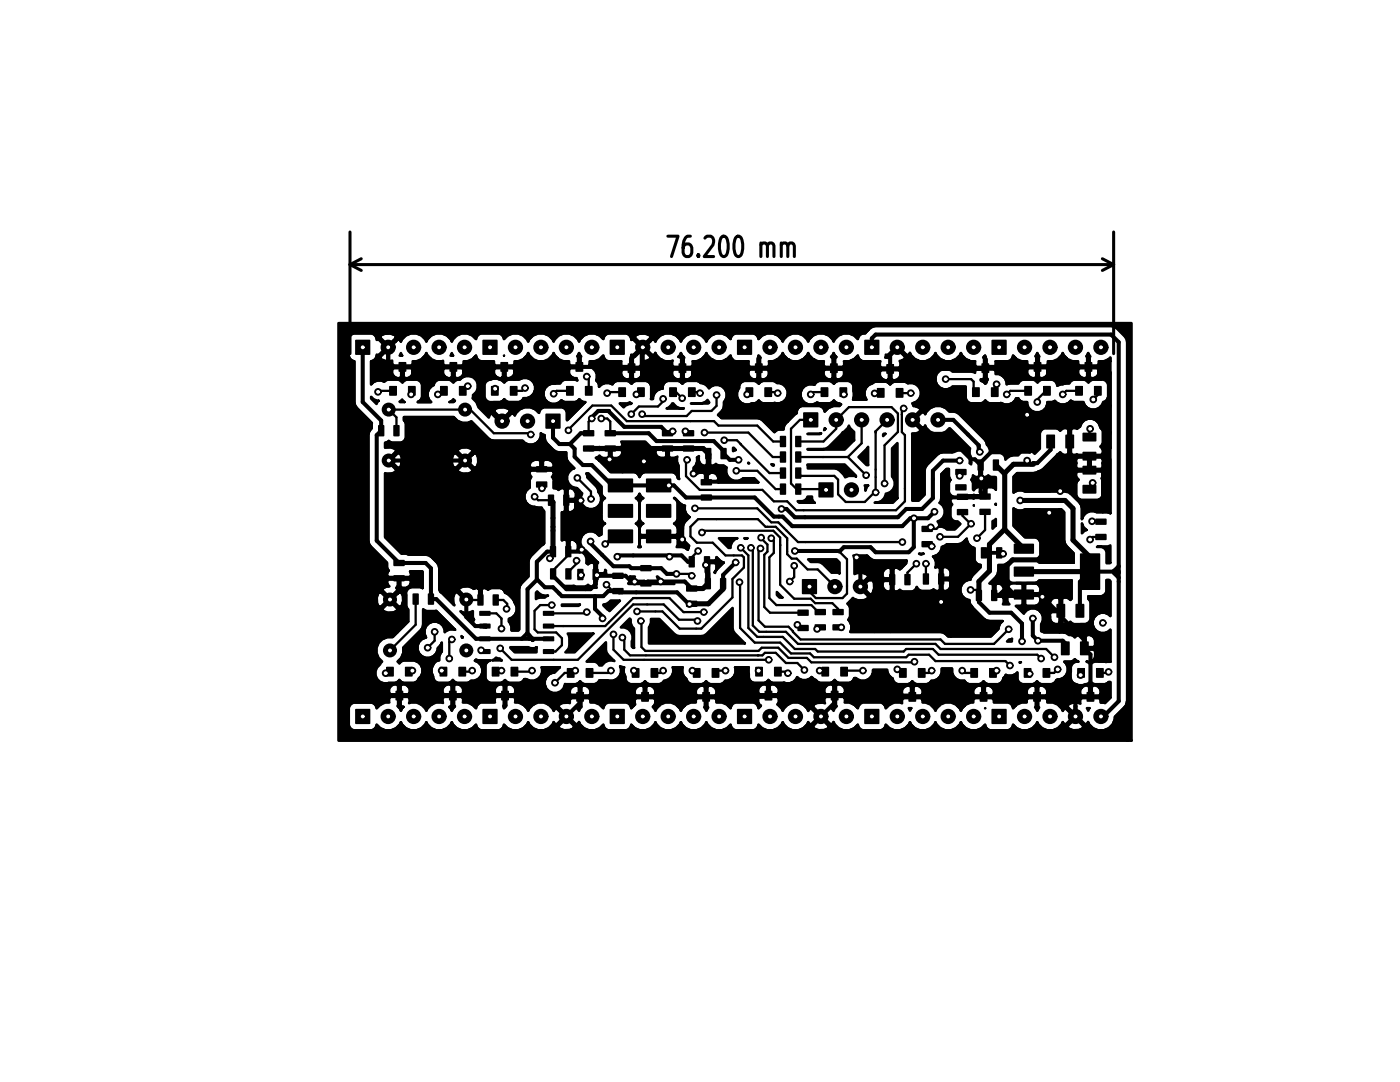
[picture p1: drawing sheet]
<svg xmlns="http://www.w3.org/2000/svg" width="279mm" height="216mm" viewBox="0 0 279 216" stroke-linecap="round" stroke-linejoin="round" font-family="sans-serif">
<g fill="none" stroke="#000" stroke-width=".61">
<path d="M69.9 52.8h152.4M69.9 46.3v24.3M69.9 52.8l2.2 1.2M72.1 51.6l-2.2 1.2M133.3 47.1h2l-1.3 4.1M137.8 47.1h-.6a1.91 1.91 0 0 0-.9 1.8v1.5l.2 .4 .4 .4h.6l.3-.2a1.77 1.77 0 0 0 0-2.1l-.3-.2h-.6l-.3 .2-.3 .5M139.4 50.8l.1 .2-.1 .2-.2-.2 .2-.2v.4M140.7 47.5l.4-.4h.7a1.2 1.2 0 0 1 .5 1.8l-1.8 2.3h1.9M144 47.3l.3-.2a.83 .83 0 0 1 .9 .8 4.1 4.1 0 0 1-.3 3.1l-.3 .2a.82 .82 0 0 1-.9-.8 4 4 0 0 1 .3-3.1zM146.9 47.3l.3-.2a.83 .83 0 0 1 .9 .8 4.1 4.1 0 0 1-.3 3.1l-.3 .2a.82 .82 0 0 1-.9-.8 4 4 0 0 1 .3-3.1zM151.9 48.9l.4-.4h.4l.3 .2 .2 .4v2.1M151.9 48.5v2.7"/>
<path d="M153.2 49.1l.1-.4 .3-.2h.4l.3 .2 .2 .4v2.1M155.9 48.9l.5-.4h.4l.3 .2 .1 .4v2.1M155.9 48.5v2.7M157.2 49.1l.2-.4 .3-.2h.4l.3 .2 .1 .4v2.1M220 51.6l2.3 1.2M222.3 46.3v24.3M222.3 52.8l-2.3 1.2"/>
</g>
<path d="M196.5 110.3h3" fill="none" stroke="#000" stroke-width=".76"/>
<g fill="#000">
<path d="M71 67.9h2.8v2.8h-2.8zM74.1 79.2l.4 .5 1.1 .3-.5 .6-1-1.1zM77.8 77.2h1.3v1.6h-1.3zM79.7 72.4h1.2v1.7h-1.2zM80 70.4l.3 .6h-.5zM81.6 77.2h1.2v1.6h-1.2zM85.1 70.4l.2 .5 .6 .6h-1.6l.6-.6zM88 77.2h1.2v1.6h-1.2zM89.8 72.4h1.3v1.7h-1.3zM90.2 70.4l.2 .6h-.5zM89.7 80.2l.4-.1 .4-.5 .3 .4-.3 .2zM91.7 77.2h1.3v1.6h-1.3z"/>
<path d="M75.2 71l.6 .6v.5a4 4 0 0 0 2.1 2.7l.5 .1 .4 .4 .5 .2h2.1l.4-.2 .4-.4h6.4l.4 .4 .4 .2h2.1l.5-.2 .3-.4h1.5v.2a1.93 1.93 0 0 0-2 .6 1.27 1.27 0 0 0-1.3 .6l-.4-.4-.5-.2h-2a1.24 1.24 0 0 0-1.1 1.2 1.99 1.99 0 0 0-.5 3.3h-2.6a1.48 1.48 0 0 0 .8-1v-2.5l-.1-.4-.9-.6h-2l-.5 .2-.4 .4-.4-.4-.4-.2h-2.1l-.7 .5a1.97 1.97 0 0 0-2.6 .5v-4.6a1.21 1.21 0 0 0 1.1-1.1zM94.4 71.5l.6-.5 .2 .5zM96.4 67.9h2.8v2.8h-2.8zM98.1 77.2h1.3v1.6h-1.3zM100 72.4h1.3v1.7h-1.3zM101.9 77.2h1.2v1.6h-1.2zM105.4 70.4l.2 .5 .6 .6h-1.6l.6-.6zM110.5 70.4l.2 .5 .6 .6h-1.6l.6-.6zM113.1 77.2h1.3v1.6h-1.3zM115 72.4h1.3v1.7h-1.3zM115.6 70.4l.2 .6h-.5zM116.9 77.2h1.2v1.6h-1.2z"/>
<path d="M119.8 71.5l.6-.5 .2 .5zM121.8 67.9h2.8v2.8h-2.8zM123.5 77.4h1.3v1.7h-1.3zM125.4 72.6h1.3v1.7h-1.3zM126 71l.2 .2h-.3zM127.3 77.4h1.2v1.7h-1.2zM130.8 70.4l.2 .5 1.1 .9h-2.2v-.2l.7-.7zM133.7 77.4h1.3v1.7h-1.3zM135.6 72.6h1.2v1.7h-1.2zM135.9 70.4l.5 .8h-1zM137.4 77.4h1.3v1.7h-1.3zM141 70.4l.1 .5 1.1 .9h-2.5l.3-.1 .8-.8z"/>
<path d="M144.8 71.8l1-.8 .2 .5 .2 .3zM147.2 67.9h2.8v2.8h-2.8zM148.9 77.4h1.3v1.7h-1.3zM150.8 72.6h1.3v1.7h-1.3zM151.4 71l.2 .2h-.3zM152.7 77.4h1.2v1.7h-1.2zM156.2 70.4l.2 .5 1.1 .9h-2.6l.4-.1 .7-.8zM161.3 70.4l.2 .5 1.1 .9h-2.6l.3-.1 .8-.8zM163.9 77.4h1.3v1.7h-1.3zM165.8 72.6h1.3v1.7h-1.3zM166.4 70.4l.5 .8h-1zM167.7 77.4h1.2v1.7h-1.2z"/>
<path d="M169.8 71.9l.7-.2 .7-.7a1.16 1.16 0 0 0 .7 .9zM172.6 67.9h2.8v2.8h-2.8zM175.1 77.6h1.3v1.6h-1.3zM177 72.8h1.3v1.7h-1.3zM178.9 77.6h1.3v1.6h-1.3zM180 71.9l.7-.2 .7-.8 .2-.5 .2 .5 .8 .8 .6 .2zM185.1 71.9l.6-.2 .8-.8 .2-.5 .2 .5 .7 .8 .7 .2zM190.1 71.9l.7-.2 .8-.8 .2-.5 .1 .5 .8 .8 .7 .2zM194.1 77.4h1.3v1.7h-1.3zM196 72.6h1.3v1.7h-1.3zM196.3 71.2l.3-.2 .1 .2zM195.7 75.7h1.4l-.5 .9-.3-.4-.5-.2z"/>
<path d="M197.9 77.4h1.3v1.7h-1.3zM198 67.9h2.8v2.8h-2.8zM202.2 71l.6 .5h-.8zM204.5 77.2h1.3v1.6h-1.3zM206.4 72.4h1.3v1.7h-1.3zM207 70.4l.3 .6h-.5zM208.3 77.2h1.3v1.6h-1.3zM212.1 70.4l.2 .5 .6 .6h-1.6l.6-.6zM214.7 77.2h1.3v1.6h-1.3zM216.6 72.4h1.3v1.7h-1.3zM217.2 70.4l.2 .6h-.5zM218.5 77.2h1.2v1.6h-1.2z"/>
<path d="M199.9 74.9h5.3l.4 .4 .4 .2h2.1l.5-.2 .3-.4h6.4l.4 .4 .5 .2h2.1l.4-.2 .4-.4h.5l.2 .2v.6h-1.7l-.5 .2-.4 .4-.4-.4-.4-.2h-2.1l-.5 .2-.4 .6-1.7 .2-.7 .3a1.23 1.23 0 0 0-1-1.3h-2.1l-.5 .2-.3 .4-.4-.4-.5-.2h-2.1l-.4 .2-.5 .6h-1.6l-.7 .2a1.86 1.86 0 0 0-1-1.8zM221.1 71.7l.5-.3v.7zM75.6 84.9h1v2h-1zM78.6 84.9h1v2h-1zM79.7 80.1l.6-.4 .4 .5zM107.1 96.2h2v1h-2zM107.1 93.2h2v.9h-2zM109 82.7h2.7v2.7h-2.7zM109.5 98.8h.9v2h-.9zM110.5 96.1l.8 .8v.7l-.8-.2zM112.5 98.8h1v2h-1zM80.6 83.2h9.9a2.64 2.64 0 0 0 3.6 .9l3.4 3.4 .5 .3 .6 .1h5.7a2.03 2.03 0 0 0 2.4 .7 2.03 2.03 0 0 0 1.2-2.1l.8 .3v.5a4 4 0 0 0 1.7 2.5l.6 .4 .6 .1h1.4a2.93 2.93 0 0 0 1.6 3.1l-.5 .2-.6 .7-2.4-2.2-1.1-.1-.5-.3h-2.8l-.5 .3h-10.7a2.66 2.66 0 0 0-1.8-2.7 2.66 2.66 0 0 0-3 .9h-11a2.53 2.53 0 0 0-2.8-.9v-1l.7-.3 .6 .3h1.8l.8-.5 .2-.5v-2.8l-.4-.6z"/>
<path d="M114.7 97.3l.4 .1 .5 .5-.8 .2zM116.5 86h2v.9h-2zM116.5 89h2v1h-2zM97.2 74.9h1.6l.3 .4 .5 .2h2.1l.4-.2 .4-.4h11.2a1.27 1.27 0 0 0 1.4 .6l.1 .4-.4-.2h-2.1l-.5 .2-.4 .6h-.7a2.16 2.16 0 0 0-2.2 .8 2.16 2.16 0 0 0-.1 2.4 2.03 2.03 0 0 0 3.3 .2l.6 .3h2.1l.4-.1 .4-.5a1.19 1.19 0 0 0 1.2 .6l-3.6 3.6v-1.5l-.6-.9-.5-.2h-3.5a1.23 1.23 0 0 0-1 1.2 2.77 2.77 0 0 0-4.9 .5 2.67 2.67 0 0 0-3.2-1.6l-1.1-1.1h1.4l.5-.1 .3-.5 .4 .5 .5 .1h2.1l.4-.1 .5-.6a2.07 2.07 0 0 0 2.3-2.6 2.07 2.07 0 0 0-3.2-1.2h-2.1l-.5 .2-.4 .4a2.83 2.83 0 0 0-3.3-.4l-.1 .1zM118.9 91.4l.7-.1v.6zM120.8 86h2v.9h-2zM120.8 89h2v1h-2zM121.4 95.6h4.8v2.5h-4.8zM123.7 80.5h1.5l.5-.2 .3 .2-1.2 .4-.3 .4zM127.6 98.5l.2 .5 .6 .4a1.23 1.23 0 0 0-.8 1.4v.6a1.68 1.68 0 0 0-.7-2 1.01 1.01 0 0 0 .7-.9zM129.1 95.6h4.7v2.5h-4.7zM132.2 86h2v.9h-2z"/>
<path d="M132.2 89h2v1h-2zM117.2 89.2h6.7l.3-.3-.2-.8h4.8l1 1.1 .6 .4h.4l.1 .4a1.24 1.24 0 0 0 .6 1.3 1.24 1.24 0 0 0 1.5-.2v-1.4h.5v1.4a1.29 1.29 0 0 0 1.7 0 1.92 1.92 0 0 0 .2 1.8l.1 2.7-.2-.2a1.23 1.23 0 0 0-1.1-1.2h-5.5a1.44 1.44 0 0 0-1.1 1l-.5-.8-.5-.2h-2.4v-4.1l-.3-.4h-1.9v1.4a1.29 1.29 0 0 0 1.5 .2 1.29 1.29 0 0 0 .7-1.2v4.1h-2.3l-3-2.8 .7-.5a1.29 1.29 0 0 0 1.9 .2v-1.4h-4.3zM123.7 91.3h2.9a2.04 2.04 0 0 0 1.9 2.8 2.04 2.04 0 0 0 1.9-2.8l1.4 .1h2.8l.5-.1a1.97 1.97 0 0 0 .3 1.6l.1 2.7-.2-.2a1.23 1.23 0 0 0-1.1-1.2h-5.5a1.44 1.44 0 0 0-1.1 1l-.5-.8-.5-.2h-4.7l-.5-.5a2.03 2.03 0 0 0 2.3-2.4zM136.4 86h2v.9h-2zM136.4 89h2v1h-2zM133.1 81.5l.4-.2 .6-.8h.3a1.97 1.97 0 0 0 2 1zM139.1 91.3h.4v.6l.2 .5v.4l-.7-.2 .1-.4zM140 98.8h2v1h-2zM140 95.7h2v1h-2zM140.9 89.5h.9v2h-.9zM137.9 80.5l1.3-.1a1.9 1.9 0 0 0 2-.6l.3 .4-.1 .3zM143.9 89.5h1v2h-1z"/>
<path d="M146.3 89.3l.5 .5-.5 .2zM149.4 92.3l.1 .1h-.2zM139.1 91.3l.3-.2a1.38 1.38 0 0 0 1.4 1.8l.3-.3v-2.3h.5v2.3l.3 .3h.3l.7-.3a1.72 1.72 0 0 0 1.6 .3l.5 .4a2.02 2.02 0 0 0 .8 2.4 2.02 2.02 0 0 0 2.5-.3h2.2l.8 .9h-7.9a1.49 1.49 0 0 0-.3-1.6 1.49 1.49 0 0 0-1.6-.4l-.3 .3v1.4h1.9l.3-.3v.6h-2.7v-1.7a1.31 1.31 0 0 0-1.9 .2l-.4-.4v-1.1a1.92 1.92 0 0 0 .7-2zM143.3 92.8l1.1 .1 .6 .4a2.02 2.02 0 0 0 .8 2.4 2.02 2.02 0 0 0 2.5-.3h2.2l.8 .9h-7.9v-1l-.3-.5zM153.9 92.6l.5 .1v.2h-.2zM155.8 93.4h.9v2h-.9zM155.8 87.1h.9v2h-.9zM155.8 90.2h.9v2h-.9zM155.8 96.6h.9v2h-.9zM158.8 93.4h1v2h-1zM158.8 87.1h1v2h-1zM158.8 90.2h1v2h-1z"/>
<path d="M158.8 96.6h1v2h-1zM160.4 82.4h2.8v2.8h-2.8zM163.5 96.4h2.7v2.7h-2.7zM161.1 86.6h2.5l.3-.2-.2 .2zM164.6 85.4l.1 .2-.2 .2zM161.2 89.6l3.7-.1 .5-.3 2.8-2.9 1-.9 .2-.5 .2 .5 .9 .8v1.6l-1.9 1.9h-7.4zM161.2 92.7h7.4l2.2 2.2v.2l-.3-.1h-1.1l-.7 .3a2.93 2.93 0 0 0-2.2-1.8h-5.3zM173.3 89.2v3.6h-.4l-1.6-1.6zM172.6 96.9h.7l-.6 1zM176.4 86.5l.3 .1-.4 .4zM178 89.5l1.1-1.1v11l-.9 .9h-3.6a2.03 2.03 0 0 0 2.2-1.8 2.01 2.01 0 0 0 1.7-1.3 2.01 2.01 0 0 0-.5-2.1zM187.9 94.6l1-1h.5v1.5l.3 .7-.3 .6v1.4l-1.5 1.5z"/>
<path d="M182 86.6h.5l1.8 1.5 .6 .1h3.1l2 2-2.4 .2-.6 .3-2 2.1-.4 .5-.1 .6v4.8l-1.2 1.2h-1.2zM190.8 93.7h2v1h-2zM190.8 96.8h2v.9h-2zM191.1 98.7h2v.9h-2zM195.2 91.8h1v2h-1zM195.6 98.6h2v1h-2zM198.3 91.8h.9v2h-.9zM187.9 94.6l1-1h.5v1.5l.3 .7-.3 .6v1.7l.2 .5 .8 .5h2.8l.5-.2h.5l.2-.2 .1 .1h1.8v-1.3a1.29 1.29 0 0 0-2 .3l-.1-.1v-1.3l-.4-.7 .4-.9 .6 .4h.3l.4-.3v-2.4h.5v2.4l.3 .3h.3l.6-.4a1.89 1.89 0 0 0 1.5 .5v2.4a1.28 1.28 0 0 0-1.9-.2v1.8h-2.3l-.2 .2-.1-.1h-4.2l-.3 .3v.3l.3 .7-.3 .6v1.8a1.27 1.27 0 0 0 1.4 1l.5 .5-1 1h-1.6l-1-.5h-.5l-.1-.4-.3-.7a2.02 2.02 0 0 0 1.4-1.7 2.02 2.02 0 0 0-1-2l.4-.9zM197.9 95.2l.8 .1v2.4l-.7-.5h-.6v-.4l.5-.9zM119.1 74.9h5l.4 .6 .5 .2h2.1l.4-.2 .4-.4h6.4l.4 .4 .5 .2h2l.5-.2 .4-.4h11.5l.3 .4 .5 .2h2.1l.4-.2 .4-.4h11.2l.4 .4 .5 .2h2.1l.7-.4h7.6l.3 .4 .5 .2h2.1l.5-.2 .3-.4h7.2a2.03 2.03 0 0 0 1 2.2 2.03 2.03 0 0 0 2.4-.3h2.6v2.3l.2 .4 .8 .6h2.1l.5-.2 .3-.4 .4 .4 .5 .2 2.3-.1a2.01 2.01 0 0 0 3-.9h.4l.5 .6 .4 .1h.9v.5a2.05 2.05 0 0 0-2.1 2.2 2.05 2.05 0 0 0 2.4 1.9v3.1l-.5 .6h-6.9l-.9 .2-.1-.5-.4-.5-5.1-5.1-.5-.4-1.4-.1a2.76 2.76 0 0 0-4.8 .5 2.53 2.53 0 0 0-2.4-1.6l-.2-.5a2.05 2.05 0 0 0 1.7-2.5 2.05 2.05 0 0 0-2.6-1.5l-.6-.4h-2.1l-.5 .2-.4 .4-.3-.4-.5-.2a4 4 0 0 0-4 1.2 1.99 1.99 0 0 0 .1 2.4h-2.7l.2-.6v-2.1l-.2-.5-.9-.5h-2l-.5 .2-.4 .4-.4-.4-.4-.2h-2.1l-.5 .2-.4 .5a2.07 2.07 0 0 0-2.8 2.2 2.07 2.07 0 0 0 3.2 1.4l.5 .2h2.1l.4-.2 .4-.4a1.16 1.16 0 0 0 1 .6l.5 .2-.4 .3a2.74 2.74 0 0 0-2.9 1.1 1.24 1.24 0 0 0-1-1.1h-3.6a1.27 1.27 0 0 0-1 1.4l-1.8 1.7v-6.1a2 2 0 0 0-2.1-1.6l-.7-.4h-2.1l-.5 .2-.4 .4-.3-.4-.5-.2h-2.1a1.27 1.27 0 0 0-1 1.4 2.03 2.03 0 0 0 0 2.6 2.03 2.03 0 0 0 2.5 .5 1.27 1.27 0 0 0 1.4-.6l.4 .4 .5 .2 2.3-.1a2 2 0 0 0 2.6-1.5v5.2a1.81 1.81 0 0 0-.8 1.6h-1l-.8 .5-2.4-2.3-.5-.4-.6-.1h-7.1l-.7-.6 1.1-1.2 .1-1.4a2.03 2.03 0 0 0-.1-2.9 2.03 2.03 0 0 0-2.9 .2 1.84 1.84 0 0 0-1.7-1.1l-.7-.4h-2.1l-.4 .2-.4 .4-.4-.4-.4-.2h-2.1a1.31 1.31 0 0 0-1 1.6 1.93 1.93 0 0 0-2 2h-.4l.1-2.6-.2-.5-.8-.5h-2.1l-.5 .2-.4 .4-.3-.4-.5-.2h-2.1l-.4 .2-.5 .5a1.99 1.99 0 0 0-2.6 .5 1.59 1.59 0 0 0-.6-1.4zM208.9 86.9h1.5v2.4h-1.5zM208.7 84.5l2.8-.1 .3 .3v1l-.2 .2-.8-.5h-2.1z"/>
<path d="M202.3 95.1l.7-.7h3.2l1.5-.4 .5-.4 3.4-3.3 .2 .2v1.5l-.5 .7-.1 .6v2.7a1.99 1.99 0 0 0-1.6 2.1h-5a1.91 1.91 0 0 0-2.3 .2zM212.8 86.9h1.4v2.4h-1.4zM216.2 86.5h2.5v1.4h-2.5zM216.2 90.3h2.5v1.5h-2.5zM216.2 96.9h2.5v1.5h-2.5zM216.2 93.1h2.5v1.4h-2.5zM209 80.2h1l.4-.1a2.38 2.38 0 0 0 2.8 .3l.5-.5 .6 .3h1.9a2.03 2.03 0 0 0 1.6 1.5 2.03 2.03 0 0 0 2-.7v4.5l-.2-.2a2.05 2.05 0 0 0-2-1.8 2.05 2.05 0 0 0-2.1 1.7l-.3 .2v-1.4l-.3-.8a5.6 5.6 0 0 0-2-2l-.7-.1h-3.4zM78.6 111.9h2v.9h-2zM78.6 114.9h2v1h-2zM82.5 118.6h.9v1.9h-.9zM81.8 114l2.5 .1v3.2l-.5-.2h-1.7l-.8 .5v-.4l.6-.5 .1-.4v-1.8zM85.5 118.6h1v1.9h-1z"/>
<path d="M95.4 118.7h1v2h-1zM98.5 118.7h.9v2h-.9zM76.9 94.5a2.52 2.52 0 0 0 2.8-.9h11l.6 .6 1 .4h.8l.8 .6 .7 .1h11.3l-.2 .5v1.5a2.07 2.07 0 0 0-1 2.4 2.07 2.07 0 0 0 2.1 1.5l1.3 .1 .5 .7v6.4l-2.6 2.4-.4 .7-.1 .6v2.9l-1.8 1.9-.1 .7v8l-.2 .2h-1.3v-.8l-.5-.9v-.6a2.01 2.01 0 0 0 1.1-3.3 3.1 3.1 0 0 0-1.9-1.9l-.5-.8-.5-.2h-1.8l-.6 .4-.6-.4h-1.8l-.3 .1a2.67 2.67 0 0 0-3.3 .1 2.67 2.67 0 0 0-.8 3.2l-2.7-2.6-.2-.4v-4.3l-.1-.6a5.6 5.6 0 0 0-2-2l-.7-.1h-3.4l-.5-.3h-.9l-3.2-3.2zM107 118.3l.2-.3a2.12 2.12 0 0 0 2.2 .9l-.7 .3h-.9l-.8 .3zM109.9 109.1h.9v2h-.9zM109.9 113.5h1v2h-1zM110.1 114.3h.5v.5h-.5zM112.9 109.1h1v2h-1zM113 113.5h.9v2h-.9zM115.3 113.6h1v2h-1zM118.4 113.6h1v2h-1zM117.1 111.5l.7-.7 1.5 1.4h-1.3l-.7 .4-.3-.2z"/>
<path d="M117 94.5h.4l2.6 2.6v1.4l.2 .5 .5 .4a1.67 1.67 0 0 0-.7 2v1.1a1.68 1.68 0 0 0 .7 2l-.5 .4-.2 .5v1.3l-.4 .2a2.06 2.06 0 0 0-2.2-.9 2.06 2.06 0 0 0-1.6 1.7l-.9 .3-.6-.3h-1.8l-.4 .1v-5.6h1.8l.5-.2 .3-.4a1.94 1.94 0 0 0 2.5-.2 2.06 2.06 0 0 0 2.5-.7 2.06 2.06 0 0 0-.3-2.6l-.1-.6-.3-.5-1.8-1.7zM80.6 83.2h10a2.63 2.63 0 0 0 3.5 .9l3.4 3.4 .5 .3 .6 .1h5.7l.5 .5a2.05 2.05 0 0 0 2.2 .1 2.05 2.05 0 0 0 .9-2l.8 .3v.5a4 4 0 0 0 1.7 2.5l.6 .4 .6 .1h1.4l.1 1.5 1.5 1.6-.5 .2a2.04 2.04 0 0 0-.9 2.3 2.04 2.04 0 0 0 1.9 1.5l1.1 1.1-.3 .7a2.08 2.08 0 0 0 2.7 2.3 2.08 2.08 0 0 0 .8-3.4l-.1-.6-.3-.5-1.8-1.7-.2-.8h.4l2.6 2.6v1.4l.2 .5 .5 .4-.5 .4-.2 .5v3.3l.2 .5 .5 .4-.5 .4-.2 .5v1.3l-.4 .2-.6-.6a2.05 2.05 0 0 0-2.9 .7 2.05 2.05 0 0 0 .8 2.8l2.5 2.5-.3 .2v1.9h1.4l.3-.3v-.4l.2 .2-.1 .7-.9 .3h-.9l-.1 1.4 .1 1h-6.3l-.4-.4 4.3 .1 .6-.3 .7 .3 .3 .1 .3-.4v-4.2l-.3-.3h-.3l-.7 .4-.3-.2a2.01 2.01 0 0 0-1.7-2.6v-1.1l-.4-.7v-8.8a1.38 1.38 0 0 0-1.3-1.8l-.3 .3v1.9h1.3l.3-.4v1.2l-.3-.3h-1.3v1.8l.3 .3h.3a1.42 1.42 0 0 0 1-1.8v7.6l-.6-.3h-.3l-.3 .3v2.3h-.5v-2.3l-.4-.3-.7 .1v-5.6h.3l.4-.3v-4.2l-.4-.3h-.3l-.6 .4-.6-.4h-.4v-1.6l-.4-.6 .4-.7v-.3a2.12 2.12 0 0 0-.5-2.3 1.33 1.33 0 0 0-1.6 .1v1.4h1.8l.3-.3v1.1l-.3-.3h-2.4v-1.9l-.3-.3a1.38 1.38 0 0 0-1.8 1.4l.3 .3h1.8v.5h-1.8l-.3 .3v.3l.4 .7-.4 .6v1.5l-.2 .1a2.08 2.08 0 0 0-.8 2.4 2.08 2.08 0 0 0 2.1 1.4l1.3 .1 .5 .7v6.4l-2.6 2.4-.4 .7-.1 .6v2.9l-1.8 1.9-.1 .7v8l-.2 .2h-1.3v-.8l-.5-.9v-.6a2.01 2.01 0 0 0 1.1-3.3 3.1 3.1 0 0 0-1.9-1.9l-.5-.8-.5-.2h-1.8l-.6 .4-.6-.4h-.3l-.4 .3v2.4h-.4l-.1-2.4-.2-.2v-26.2l-.3-.7-.5-.1-.3 .4-.1-1.2-1-.3h-1l-.7 .3-.2 .5 1.5 1.4 1.5-1.4v.7l-1.1 1.1 1.4 1.5 .5-.2 .3-.9v25.1l-.4-.1-.5 .2-.2-.2v-23.6l-1.5-1.4-.3 .3v-.7l-1.5-1.5-.5 .1-.3 1v1.1l.3 .6 .5 .2 1.5-1.5v.7l-1.2 1.1 .2 .5 .9 .3h1.1l.7-.3 .1-.5v23.6l-.9-.3h-1l-.7 .3-.1 .5 1.8 1.8-.3 .4-1.9-1.8-.4 .1-.4 1 .1 1 .2 .5-2.8-2.7-.2-.4v-4.3l-.1-.6a5.6 5.6 0 0 0-2-2l-.7-.1h-3.4l-.5-.3h-.8v-18.1v-1.1l-.3-.7-.5-.1-1.5 1.5 1.5 1.5 .5-.2 .3-.9v18.1l-3.3-3.2v-12.8l.3 .1h1l.7-.3 .1-.5-1.8-1.8 1.8-1.8-.1-.5-1-.3h-1v-1l.7-.3 .6 .3h1.8l.8-.5 .2-.5v-2.8l-.4-.6zM121.4 105.8h4.8v2.5h-4.8zM121.4 100.7h4.8v2.5h-4.8zM122.3 117.5h2v.9h-2zM122.3 114.4h2v1h-2zM123.1 114.7h.5v.4h-.5zM120.4 120.6a1.93 1.93 0 0 0 1.5-.8l1.8 .1-2.1 2-1.2-1.1zM127.6 101.4v1.1zM127.9 112.9h2v1h-2zM127.9 115.9h2v1h-2zM127.6 102.5a1.68 1.68 0 0 0 .8 2l-.6 .4-.2 .5v3.3l.3 .5h-.5l.2-.5v-3.3l-.2-.5-.5-.4a1.21 1.21 0 0 0 .7-1.4z"/>
<path d="M129.1 100.7h4.7v2.5h-4.7zM129.1 105.8h4.7v2.5h-4.7zM125.7 115h1l-.2 .8 .3 .4h4.2l.3-.4-.2-.8h.2l1.2 1.1 1.3 .1 .7 .3h-9l-.1-.1 .3-.6zM137.1 120h1.9v1h-1.9zM137.1 117h1.9v.9h-1.9zM137 109.5l.4-.2-.1 .4zM137.6 111.1h.9v2h-.9zM127.6 98.5l.2 .5 .6 .4-.6 .4-.2 .5v3.3l.2 .5 .6 .4a1.49 1.49 0 0 0-.4 2.3h6.9l.4-.3a1.68 1.68 0 0 0-.8-2l.6-.4 .2-.5v-3.3l-.2-.5-.6-.4 1.2 1.1 .6 .3 .4 .1a1.98 1.98 0 0 0 .9 2.3 3.2 3.2 0 0 0-1.3 3.8 2.23 2.23 0 0 0 1.3 1.9l-.4 .8a2.23 2.23 0 0 0-2.2-.5 1.97 1.97 0 0 0 .3-1.6l-.4-.3h-6.9l-.4 .3a1.97 1.97 0 0 0 .3 1.6h-.5l.2-.5v-3.3l-.2-.5-.5-.4 .5-.4 .2-.5v-3.3l-.2-.5-.5-.4 .5-.4zM134.5 99.4l1.2 1.1 .6 .3 .4 .1a1.98 1.98 0 0 0 .9 2.3 2.37 2.37 0 0 0-1.3 2.4l-1.1-.3-.1-.4-.6-.4a1.66 1.66 0 0 0 .8-2v-1.1a1.68 1.68 0 0 0-.8-2zM137.8 117.2h.5v.5h-.5zM140.6 111.1h1v2h-1zM140.8 115.5h.9v1.9h-.9z"/>
<path d="M143.8 115.5h1v1.9h-1zM140.8 111.8h1.9l.3-.3v-.3l.7 .7 .7 .4-1.3 1.2-.4 .8-.2-.1a1.27 1.27 0 0 0 .2-1.8h-1.3l.1 4.3h-.5zM143 111.2l.7 .7 .7 .4-1.4 1.4zM143.5 107.4h3.6a1.88 1.88 0 0 0-1.3 1.9h-.4zM148.5 107.4h.7l-.4 .1zM155 118.1l1.1 1.1h-.5l-.6-.5zM160.2 115.7h2.7v2.7h-2.7zM159.2 100h1l.5-.2 .5-.7h.9l.1 .9 .4 .3h-3.1zM161.3 111.6h5.7l.5 .6v2.2l-.3-.1h-1.2l-1.7-1.7a3.2 3.2 0 0 0-2.5-.5zM177.6 114.7h.9v1.9h-.9zM180.6 114.7h1v1.9h-1zM173 110.9l1.1 .8 .7 .2h6.1v.5l-1.3 1.2-.7-.4h-1.7l-.5 .2-.4 .6h-2.9v-2l-.1-.7z"/>
<path d="M184 105.1h2v.9h-2zM184 108.1h2v1h-2zM184.3 114.5h1v2h-1zM183.4 110.5h.9l-.5 .2zM184.8 105.3h.5v.5h-.5zM174.5 117.3h1.8l.4 .6 .5 .2h1.7l.7-.4 .6 .4h1.8l.5-.2 .5-.8 .4 .6 .5 .2h1.8l.5-.2v.6l-10.7 .1zM187.4 114.5h.9v2h-.9zM191.1 101.7h2v1h-2zM190.4 104l.7 .1 .5 .5-1 1h-1.6zM194.9 117.8h.9v2h-.9zM195.6 101.7h2v.9h-2zM195.9 109.3h.9v2h-.9z"/>
<path d="M197.9 117.8h1v2h-1zM198.6 100.6l.1-.1v.2zM198.1 104l.6-.4v1.3l-.6 .6zM198.9 109.3h1v2h-1zM199.2 114.1v2.3h-1.7a4 4 0 0 0 1.7-2.3zM202.5 113.2h3.7v1.7h-3.7zM202.5 108.6h3.7v1.8h-3.7zM202.5 117.8h3.7v1.7h-3.7zM202.3 101.4a1.9 1.9 0 0 0 2.3 .2h2.9l-.1 1.1 .2 .6v4.9l-.5-.8-.5-.2h-2l-2.3-2.3zM202.8 116.3h3.8l.8-.5h6.5l-.1 3.7-.2 .2-.7-.5h-2.3a1.72 1.72 0 0 1-.9-1.3 2 2 0 0 0-2.2-.8l-.4-.6-.5-.1zM202.3 101.4a1.9 1.9 0 0 0 2.3 .2h7.2l.6 .6v5.6l.1 .6 .4 .6 1.3 1.4v1.9h-6.8l-.8-.5h-4.5l-.5 .2 .3-.3 4.7 .1 .5-.2 .5-.8v-2.6l-.2-.4-.8-.6h-2l-2.3-2.3zM211.3 101.6h.5l.6 .6v5.6l.1 .6 .4 .6 1.3 1.4v1.9h-5.1a4.5 4.5 0 0 0 2.1-2.8v-6.2l.2-.6z"/>
<path d="M215.7 110.6h3.7v7h-3.7zM215.9 104.4l.3 .8 .7 .6-.5 .1-.5 .5zM218.7 106.7h2v.9h-2zM218.7 103.6h2v1h-2zM214.5 95.5h.5l.3 .2-.5 .8v2.3l.5 .8 .5 .2h3.3l.4-.2 .6-.8v-2.8l-.2-.6 .2-.4v-2.4a1.84 1.84 0 0 0 1.5-1v10.8l-.5-.2h-2.2a2.01 2.01 0 0 0-3 1.4v-2.1l-.1-.7-.4-.6-1.8-1.7 .8-1.1zM218.9 109.1l2.2-.1 .5-.2-.1 3.6h-.7v-2.2l-.2-.5-.8-.6zM77.2 133.2h1.3v1.7h-1.3zM79.1 138h1.2v1.6h-1.2zM80.9 133.2h1.3v1.7h-1.3zM81.1 118.6v2.3l.4 .7v2.4l-3.1 3.1h-1.1l-.9 .4v-4l1.1-1.2a2.63 2.63 0 0 0 3-3zM87.9 133.2h1.2v1.7h-1.2zM89.7 138h1.3v1.6h-1.3z"/>
<path d="M91.6 133.2h1.3v1.7h-1.3zM92.1 126.9l.3 .3-.2 .1zM91.9 122l.8 .3 1-.1 .7-.3v1.2l.2 .6-.2 .5v.2zM95.8 122h2v.7h-2zM95.8 124.6h2v.7h-2zM95.8 127.1h2v.7h-2zM95.8 129.7h2v.7h-2zM96.5 124.7h.5v.5h-.5zM98.3 133.2h1.2v1.7h-1.2zM98.2 131.8l.8-.6 .7 .2 .4 .4zM100.2 138h1.2v1.6h-1.2zM102 133.2h1.3v1.7h-1.3z"/>
<path d="M101.8 129.1h3.7l.8 .3 .8-.2v1h-4.4zM108.5 129.7h2v.7h-2zM108.5 127.1h2v.7h-2zM108.5 124.6h2v.7h-2zM108.5 122h2v.7h-2zM84.5 121.6l.6 .4 1.9-.1 3.8 3.8a1.84 1.84 0 0 0-2 .4 2.05 2.05 0 0 0-2.7-2 2.05 2.05 0 0 0-1.1 3.1 2.05 2.05 0 0 0-1.7 2.2 2.05 2.05 0 0 0 2.1 1.9 2.05 2.05 0 0 0 2-2l.4-.4 .4-.7v1.8l-.6 1v.8a2.01 2.01 0 0 0-1.5 2.4l.3 .8a1.27 1.27 0 0 0 1.1 1.3h2l.5-.2 .4-.4 .3 .4 .5 .2h2.1l.7-.5a2.04 2.04 0 0 0 2.3-1.6 2.04 2.04 0 0 0-1.5-2.4l.2-.2 .4 .2h2.4l-.8 .5-.1 .5v2.5l.1 .4 .9 .6h2l.9-.6 .4 .4 .4 .2h2.1l.5-.2 .4-.6h.4a2.03 2.03 0 0 0 2.4 0 2.03 2.03 0 0 0 .7-2.3h3.6l-1.1 1a1.99 1.99 0 0 0-1.7 2.9h-6.2l-.4-.4-.5-.2h-2l-.5 .2-.4 .4h-6.7l-.3-.4-.5-.2h-2.1l-.4 .2-.4 .4h-6.9l-.4-.4-.5-.2h-2l-.5 .2-.4 .4h-1.3l-.1-.2v-.6h2.5l.4-.2 .4-.4 .4 .4 .4 .2h2.1l.5-.2 .5-.7a2.05 2.05 0 0 0 .7-2.1 2.05 2.05 0 0 0-1.7-1.5h-2.1l-.4 .2-.4 .4-.3-.4a2.67 2.67 0 0 0 1.1-2.8l3.5-3.5 .3-.5zM113.3 133.4h1.2v1.7h-1.2zM115.1 138.2h1.3v1.7h-1.3zM112.1 120.6h3.6l-.2 .3h-3.4zM117 133.4h1.3v1.7h-1.3zM113.3 126.4h5.1l-3.7 3.8h-1.9l.7-.9a4.4 4.4 0 0 0-.2-2.9zM117.1 132l3.8-3.8a3.4 3.4 0 0 0 1.7 3.7 1.95 1.95 0 0 0-2.4 .9h-.6l-.4-.6-.5-.2z"/>
<path d="M126.2 133.4h1.3v1.7h-1.3zM125.7 123.4l.2 .2v.7l.3 .8 .3 .3v3.9l-.4-.3v-1a2.01 2.01 0 0 0-2.2-2.8zM128.1 138.2h1.3v1.7h-1.3zM130 133.4h1.2v1.7h-1.2zM138.4 133.4h1.3v1.7h-1.3zM140.3 138.2h1.3v1.7h-1.3zM142.2 133.4h1.2v1.7h-1.2zM129.9 123.5h1.7l3.5 3.3 4.9 .1 .5-.1 .5-.3 5.2-5.2v4l.1 .6 2.4 2.5h-19.2v-3.2a1.92 1.92 0 0 0 .4-1.7zM150.9 133.2h1.2v1.7h-1.2zM152.7 138h1.3v1.6h-1.3zM154.6 133.2h1.3v1.7h-1.3zM159.3 124.8h2v1h-2z"/>
<path d="M159.3 121.8h2v.9h-2zM162.7 124.7h2v1h-2zM162.7 121.7h2v.9h-2zM164.1 133.2h1.2v1.7h-1.2zM165.9 138h1.3v1.6h-1.3zM166.3 124.7h1.9v1h-1.9zM166.3 121.7h1.9v.9h-1.9zM167.8 133.2h1.3v1.7h-1.3zM179.6 133.4h1.2v1.7h-1.2zM181.4 138.2h1.3v1.7h-1.3zM183.3 133.4h1.3v1.7h-1.3zM193.8 133.4h1.2v1.7h-1.2z"/>
<path d="M195.7 138.2h1.2v1.7h-1.2zM197.5 133.4h1.3v1.7h-1.3zM170.3 110.9h2.7l1.1 .8 .7 .2h6.1v.5l-1.3 1.2-.7-.4h-.3l-.3 .4v4.2l.3 .3h.3l.7-.4 .6 .4h1.8l.5-.2 .5-.8 .4 .6 .5 .2h1.8l.6-.3 .6 .3h.4l.3-.3v-4.2l-.3-.3-.6 .1a1.85 1.85 0 0 0-.5-2.2 2 2 0 0 0 1.8-1.9l1-.5h2.2a2.13 2.13 0 0 0 1.7-1.1 1.93 1.93 0 0 0 1.6 1.9v2.3a1.23 1.23 0 0 0 1.2 1v.5l-1.6 1.6-.4 .9a2.03 2.03 0 0 0-2.1 1.9 2.03 2.03 0 0 0 1.9 2.1 1.92 1.92 0 0 0 .7 1.6l2.1 2.1 .5 .4 .7 .1h2.6l-.5 .5-.3 1.1-1.6 1.5h-8v-12a1.38 1.38 0 0 0-1.3-1.9l-.3 .3v1.9h1.3l.3-.3v1.1l-.3-.3h-1.3v1.8l.3 .3a1.38 1.38 0 0 0 1.3-1.8v10.9h-.5a1.82 1.82 0 0 0-1.5-.9h-9.9v-12.5l-.3-.4a1.29 1.29 0 0 0-1.3 .8 1.29 1.29 0 0 0 .3 1.4h1.3v.5h-1.3a1.29 1.29 0 0 0-.3 1.4 1.29 1.29 0 0 0 1.3 .8l.3-.3v8.3h-3.3l-.1-9.7-.3-.8-.5-.1-1.5 1.6 1.5 1.5 .5-.1 .4-1v8.6h-4.8a2.06 2.06 0 0 0-.4-2.4l.4-.7v-1.8l-.6-.8 1.1-1.1a2.44 2.44 0 0 0 2.9 .2l.2-.5-2-1.9 2-2-.2-.4-1-.4-1.1 .1-.5 .1v-2.9zM170.1 119.4l1.1 .4h.9l1.5 1.5 .5 .4 .7 .1 12 .1a2.05 2.05 0 0 0 2.5-.4 2.05 2.05 0 0 0 .2-2.6v-1.5l.2-.5v-2.8l-.2-.4-.8-.6h-1.8l-.2 .1a1.85 1.85 0 0 0-.5-2.2 2 2 0 0 0 1.8-1.9l1-.5h2.2a2.13 2.13 0 0 0 1.7-1.1 1.93 1.93 0 0 0 1.6 1.9v2.3a1.23 1.23 0 0 0 1.2 1v.5l-1.6 1.6-.4 .9a2.03 2.03 0 0 0-2.1 1.9 2.03 2.03 0 0 0 1.9 2.1 1.92 1.92 0 0 0 .7 1.6l2.1 2.1 .5 .4 .7 .1h2.6l-.5 .5-.3 1.1-1.6 1.5h-8.5a1.82 1.82 0 0 0-1.5-.9h-18a2.06 2.06 0 0 0-.4-2.4l.4-.7v-1.8l-.6-.8zM201.4 127.6l.6-.1-.1 .5h-.9zM203.5 132.1h.2l-.2 .2zM204.4 133.4h1.3v1.7h-1.3zM206.3 138.2h1.3v1.7h-1.3zM208.2 133.4h1.3v1.7h-1.3zM211 120.6h1.4v2.5h-1.4zM211.9 128.1h1.4v2.5h-1.4zM202.7 120.9h3.9l.3-.1 .8 .3 1.9 1.9a1.27 1.27 0 0 0 1.3 1.5l1.7 1.8-4.3-.1-.5-.3v-1.3a2.05 2.05 0 0 0-.6-2.9 2.05 2.05 0 0 0-2.9 .7z"/>
<path d="M214.8 120.6h1.5v2.5h-1.5zM215.1 133.4h1.3v1.7h-1.3zM215.7 128.1h1.4v2.5h-1.4zM112.8 136.5h2.1l.5-.2 .4-.4 .3 .4 .5 .2h2.1l.5-.2 .4-.5h1.7a2.01 2.01 0 0 0 2.2-.6 2.01 2.01 0 0 0 .3-2.2l.8 .2a1.92 1.92 0 0 0 .2 1.8 1.3 1.3 0 0 0 1 1.5h2.1l.5-.2 .3-.4 .4 .4 .5 .2h2l.5-.2 .4-.5a1.98 1.98 0 0 0 1.7-2.6h2.1a1.99 1.99 0 0 0 .7 2.3l.2 .5 .8 .5h2.1l.4-.2 .4-.4 .4 .4 .5 .2h2l.5-.2 .4-.5a1.98 1.98 0 0 0 2-2.6h2.7v2.1l.2 .4 .8 .6h2.1l.5-.2 .4-.4 .3 .4 .5 .2 2.3-.1a1.93 1.93 0 0 0 2.6-1.1 1.93 1.93 0 0 0 2.9 0l1.2 1 .5 .2h2l.5-.2 .4-.4 .3 .4 .5 .2h2.1l.5-.2 .5-.8h.3a2.01 2.01 0 0 0 2.3 .4 2.01 2.01 0 0 0 1.1-2h2.8a1.83 1.83 0 0 0 1.1 1.7 1.23 1.23 0 0 0 1 1.1h2.1l.5-.2 .4-.4 .3 .4 .5 .2h2.1l.5-.2 .4-.5a2.02 2.02 0 0 0 2-2.4h2.1a2.05 2.05 0 0 0 2.5 2.4l.4 .5 .5 .2h2l.5-.2 .4-.4 .4 .4 .4 .2h2.1a1.23 1.23 0 0 0 1-1.2l.5-.6a1.87 1.87 0 0 0 2.3-.5v1.3l.2 .5 .8 .5h2.1l.5-.2 .4-.4 .3 .4 .5 .2h2.1l.4-.2 .5-.6a2.11 2.11 0 0 0 2.1-1.3 2.11 2.11 0 0 0-.5-2.4h1.3l.8-.5 .7 .5a1.3 1.3 0 0 0-1.5 1v1.1a1.94 1.94 0 0 0 1.5 2.6h.8v.5l-.2 .2h-7l-.3-.4-.5-.2h-2.1l-.4 .2-.4 .4h-6.9l-.4-.4-.5-.2h-2l-.5 .2-.4 .4h-10.5l-.3-.4-.5-.2h-2.1l-.6 .3h-12l-.3-.4-.5-.2h-2.1l-.4 .2-.4 .4h-9.5l-.3-.4-.5-.2h-2.1l-.4 .2-.5 .7h-8.6l-.4-.4-.4-.2h-2.1l-.5 .2-.4 .4h-8.4l-.4-.4-.4-.2h-2.1l-.5 .2-.3 .4h-9.3l-.3-.4-.5-.2h-2.1l-.6 .3h-1.5zM217 138.2h1.3v1.7h-1.3zM218.9 133.4h1.2v1.7h-1.2zM199.2 112.7a3.1 3.1 0 0 0 2.1-.5l-.3 .6v2.5l.2 .5 .9 .5h4.5l.8-.5h6.5l-.1 3.7-.2 .2a1.05 1.05 0 0 0-1.6-.2v4.7a1.05 1.05 0 0 0 1.6-.2l.8 .5h2.3l.8-.5 .2-.5v-3.3l-.5-.7v-.5h2.6l.5-.2 .5-.8v-2.3h.6l.2 .3v6.9a2.04 2.04 0 0 0-3-.1 2.04 2.04 0 0 0 0 3 2.04 2.04 0 0 0 3-.1v6.3h-3.1l-.5 .2-.4 .4-.3-.4-.5-.2h.1a1.27 1.27 0 0 0 1.7-1.5v-1.7a1.65 1.65 0 0 0-1.1-2.1h-.5l-.3 .3v2.1h1.6l.3-.3v1.1l-.3-.3h-2.1v-2.6a1.05 1.05 0 0 0-1.7 .2 1.46 1.46 0 0 0-1.2-.5l-.6-.4-1.2-.1v-6.7a1.12 1.12 0 0 0-1.2-.2 1.12 1.12 0 0 0-.7 .9v1.1l.3 .3h1.6v.5h-1.6l-.3 .3a1.65 1.65 0 0 0 1 2.1h.5l.4-.3v2h-3.2l-.5-.3v-1.3a1.96 1.96 0 0 0-.2-2.5v-4a1.35 1.35 0 0 0-1.5-1.7l-1.2-.1-.3 .4v1.7h2.7l.3-.3v1.1l-.3-.3h-2.7v1.7l.3 .3h1.2a1.34 1.34 0 0 0 1.5-1.7v2.9a1.99 1.99 0 0 0-3.3 .3l-1.6-1.5h1.1l.3-.3v-3.9l-.3-.4-1.2 .1a1.34 1.34 0 0 0-1.6 1.7l.4 .3h2.7v.5h-2.7a1.14 1.14 0 0 0 .1 1.7h-1.3l.1-.4v-2a1.38 1.38 0 0 0-1.3-1.8l-.3 .3v1.9h1.3l.3-.4v1.2l-.3-.3h-1.8v-2.4l-.4-.3h-.3a3.3 3.3 0 0 0 1.7-3.7zM217.2 119h2.6l.5-.2 .5-.8v-2.3h.6l.2 .3v6.9a2.04 2.04 0 0 0-3-.1 2.04 2.04 0 0 0 0 3 2.04 2.04 0 0 0 3-.1v6.3h-2.3l-.1-2-.6-.8v-1.5a1.12 1.12 0 0 0-.8-.9l-2.2-2.3h1.1l.4-.2 .6-.8v-3.3l-.5-.7zM219.3 136.5h1.2l.7-.4h.4v3.1l-1.1 1.1-.8-.1v-2.4l-.4-.6zM71 141.6h2.8v2.7h-2.8zM79.5 141.1h1l-.5 .7zM83.8 140.5h2.6l-1.1 .9-.2 .4-.2-.4-.8-.8z"/>
<path d="M89.7 141.1h1l-.5 .7zM94 140.5h1.4l-.2 .2-.2 .6zM96.4 141.6h2.8v2.7h-2.8zM100.5 141.1h.3l-.2 .2zM104.1 140.5h2.6l-1.1 .9-.2 .4-.2-.4-.7-.8zM109.2 140.5h2.6l-1.1 .9-.2 .4-.2-.4-.8-.8zM119.8 140.7h.8l-.2 .6zM121.8 141.6h2.8v2.7h-2.8zM125.8 140.7h.8l-.6 .6zM130.6 140.7h1l-.6 .7-.2 .4-.5-.8zM135.1 140.7h1.6l-.6 .7-.2 .4-.2-.4zM140.7 141.3h.5l-.2 .5z"/>
<path d="M145.2 140.7h.8l-.2 .6zM147.2 141.6h2.8v2.7h-2.8zM151.2 140.7l.6 .1-.4 .5zM155.2 140.5h2.3l-1.1 .9-.2 .4-.2-.4-.8-.8zM160 140.5h2.6l-1.1 .9-.2 .4-.2-.4-.8-.8zM170.2 140.5h1.4l-.2 .2-.2 .6zM172.6 141.6h2.8v2.7h-2.8zM176.3 140.5h1.5l-1 .8-.2-.6zM181.4 141.3h.5l-.3 .5zM185.9 140.7h1.6l-.6 .7-.2 .4-.2-.4zM190.9 140.7h1.7l-.7 .7-.1 .4-.2-.4zM198 141.6h2.8v2.7h-2.8z"/>
<path d="M202 140.7h.8l-.6 .6zM206.8 141.3h.5l-.3 .5zM211.3 140.7h1.6l-.6 .7-.2 .4-.2-.4zM216.9 141.3h.5l-.2 .5zM68.8 65.7h104.6l-.7 .8h-.5a1.23 1.23 0 0 0-1 1.2 2.77 2.77 0 0 0-4.8 .4 2.75 2.75 0 0 0-2.6-1.6 2.75 2.75 0 0 0-2.5 1.6 2.75 2.75 0 0 0-2.5-1.6 2.75 2.75 0 0 0-2.6 1.6 2.77 2.77 0 0 0-4.8-.4 1.24 1.24 0 0 0-1-1.2h-3.6l-.8 .6-.2 .6-.7-.8a2.77 2.77 0 0 0-4.1 1.2 2.75 2.75 0 0 0-2.6-1.6 2.75 2.75 0 0 0-2.5 1.6 2.75 2.75 0 0 0-2.6-1.6 2.75 2.75 0 0 0-2.5 1.7l-.1-.3-.5-.2-.4 .4-.1-1.2-1-.4-1.1 .1-.8 .3-.1 .5 1.6 1.5 1.5-1.5v.7l-1.2 1.2 1.6 1.6 .5-.2 .1-.3a2.65 2.65 0 0 0 3.5 1.5 .98 .98 0 0 0 .2 1.3h1.4v-1.7l-.3-.3h-.2l.5-.8 .2 .5 .5 .5-.2 .1v1.7h1.5l.4-.3-.1-.8h.8l1-.4 .8-.8 .2-.5 .1 .5a2.82 2.82 0 0 0 4.7 .1 1.24 1.24 0 0 0 1 1.1h2.6v.8l.3 .3h1.5v-1.7l.2-.5 .4 .4-.1 .1v1.7h1.5a.95 .95 0 0 0 .2-1.1 2.59 2.59 0 0 0 2.8-1.7 2.75 2.75 0 0 0 2.6 1.7 2.75 2.75 0 0 0 2.5-1.7 2.69 2.69 0 0 0 3.1 1.7 .96 .96 0 0 0 .3 1.1h1.5v-1.7l-.3-.3 .5-.8 .5 .9-.2 .2v1.7h1.5a.95 .95 0 0 0 .2-1.1h1.1l1-.4 .7-.7 .2 .5 .8 .6h3.5a.98 .98 0 0 0 .2 1.3h3.5l.3-.3-.2-1.1 1-.3 .1-.5-1.5-1.5-1.6 1.5v.2h-.8l.1-.6 .3 .1 2-2 1.9 2 .5-.2 .1-.3a2.75 2.75 0 0 0 2.5 1.7 2.75 2.75 0 0 0 2.6-1.7 2.75 2.75 0 0 0 2.5 1.7 2.75 2.75 0 0 0 2.6-1.7 2.62 2.62 0 0 0 2.8 1.7 .96 .96 0 0 0 .3 1.1h1.5v-1.7l-.2-.2 .4-.3 .3 .6v1.6h1.5l.3-.3-.1-.8h2.6a1.23 1.23 0 0 0 1-1.1l.7 .7 1 .4h1.1v.5l.3 .4h1.5v-1.7l-.2-.2 .4-.7 .4 .7-.1 .2v1.7h1.5l.3-.4v-.5h1l1-.4 .8-.8 .2-.5 .2 .5 .7 .8 1.1 .4h1.1v.5l.3 .4h1.5v-1.7l-.2-.2 .4-.7 .4 .7-.1 .2v1.7h1.5l.3-.4v-.5h1l1-.4 .3-.3v31l-.4-.2v-25.5l-.6-.8-.5-.2h-.8v-1.9l-.3-.3h-1.5v1.7a1.05 1.05 0 0 0 1.1 .2 1.05 1.05 0 0 0 .7-.9v-.7v1.9h-1.2l-.5 .2-.4 .4-.2-.3v-2.5h-1.5l-.3 .3a1.34 1.34 0 0 0 1.5 1.7l.3-.3v.8l-.6-.3h-2.1l-.5 .2-.4 .6-1.7 .2-.7 .3a1.23 1.23 0 0 0-1-1.3h-.9v-1.9l-.3-.3h-1.5v1.7l.3 .3a1.35 1.35 0 0 0 1.5-1.7v1.9h-1.2l-.5 .2-.3 .4-.3-.3v-2.5h-1.5l-.3 .3a1.34 1.34 0 0 0 1.5 1.7l.3-.3v.8l-.6-.3h-2.1l-.4 .2-.5 .6h-1.6l-.7 .2v-.4a2.01 2.01 0 0 0-2.2-1.7v-.6l-.3-.3h-1.5v1.7l.2 .2-.5 1-.3-.4-.5-.2-.1-.3h.4l.3-.3v-1.7h-1.5l-.3 .3v.4l-.8-.3-3.7 .1a2.04 2.04 0 0 0-2.9 0 2.04 2.04 0 0 0 0 2.9 2.04 2.04 0 0 0 2.9 .1h2.6v2.3l.2 .4 .8 .6h2.1l.5-.2 .3-.4 .4 .4 .5 .2 2.3-.1a2.01 2.01 0 0 0 3-.9h.4l.5 .6 .4 .1h.9v.4a2.04 2.04 0 0 0 2.2 1.7 2.04 2.04 0 0 0 1.8-2.1h1l.4-.1a2.38 2.38 0 0 0 2.8 .3l.5-.5 .6 .3h1.9a2.04 2.04 0 0 0 2 1.6 2.04 2.04 0 0 0 2-1.6l.8-.5 .2-.5v23h-1.1v-9.5l-.1-.3 .1-.2v-2.3l-.5-.8 .5-.7v-2.3l-.5-.8a2.05 2.05 0 0 0-2-1.8 2.05 2.05 0 0 0-2.1 1.7l-.5 .4-.9-.2-.4 .3v4.7l.4 .4 .8-.2 .2 .2h4.7l.3-.4v1.2l-.3-.3h-2.1v2.3h2.1l.3-.4v1.2l-.3-.3h-2.6v-2.8h-2.1l-.3 .3 .1 .8-.1 .8 .3 .4h2.1v.5h-2.1a1.05 1.05 0 0 0 .2 1.6l-.5 .8v2.3l.2 .4 .8 .6h3.3l.4-.2 .6-.8v-2.8l-.2-.6 .2-.4v-.6v7.8h-1.2l-.6-.2a2.07 2.07 0 0 0-2.4 1.6v-2.1l-.1-.7a7.5 7.5 0 0 0-2.6-2.6l-.7-.1h-7.9a1.91 1.91 0 0 0-2.3 .2v-3.2l.7-.7h3.2l.7-.1 1.3-.7 3.4-3.3 .7 .5h.6l.3-.4v-4.7a1.05 1.05 0 0 0-1.6 .2l-.8-.5h-2.3l-.4 .2-.6 .8v3.1l-1 1.1a2 2 0 0 0-3.3 .3 2.44 2.44 0 0 0-2.5 .8 1.25 1.25 0 0 0-1.1-1.3h-1.7l-.3 .1v-.7l-1.1-2.1-5.1-5.1-.5-.4-1.4-.1a2.76 2.76 0 0 0-4.9 .6l-.1-.3-.5-.2-1.5 1.6 1.5 1.5 .5-.1 .1-.3a2.83 2.83 0 0 0 5 .6l4 4a2.16 2.16 0 0 0 .2 1.9v1.3l-.3-.3v-.1a2.06 2.06 0 0 0-.9-2.1 2.06 2.06 0 0 0-2.3 0l-2.7 .2-.6 .3-2 2.1-.4 .5-.1 .6v4.8l-1.2 1.2h-1.2l-.1-13.4h.8l.7-.3 .2-.5-1.9-1.9 1.9-1.9-.2-.5-1.2-.4-.1-.5a2.05 2.05 0 0 0 1.6-2.5 2.05 2.05 0 0 0-2.6-1.5 1.58 1.58 0 0 0-1.5-.4v-1.9l-.3-.3h-1.5v1.7a1.05 1.05 0 0 0 1.1 .2 1.05 1.05 0 0 0 .7-.9v-.7v1.9h-1.2l-.5 .2-.4 .4-.2-.2v-2.6h-1.5l-.3 .3a1.35 1.35 0 0 0 1.5 1.7l.3-.3v.9l-.6-.4a4 4 0 0 0-4 1.2 1.99 1.99 0 0 0 .1 2.4h-2.7l.2-.6v-2.1l-.6-.8-.5-.2h-.8v-2l-.3-.3h-1.5v1.7l.3 .3a1.35 1.35 0 0 0 1.5-1.7v2h-1.2l-.5 .2-.4 .4-.2-.3v-2.6h-1.5l-.3 .3a1.34 1.34 0 0 0 1.5 1.7l.3-.3v.9l-.6-.3h-2.1l-.5 .2-.4 .5a2.07 2.07 0 0 0-2.8 2.2 2.07 2.07 0 0 0 3.2 1.4l.5 .2h2.1l.4-.2 .4-.4 .4 .4 1.1 .4-.4 .3h-1.2l-1 .4-.7 .7-.2-.6-.8-.5h-3.6a1.27 1.27 0 0 0-1 1.4l-1.8 1.7v-6.1a2 2 0 0 0-2.1-1.6l-.7-.4h-.9v-2l-.3-.3h-1.5v1.7l.3 .3a1.35 1.35 0 0 0 1.5-1.7v2h-1.2l-.5 .2-.4 .4-.2-.3v-2.6h-1.5l-.3 .3a1.35 1.35 0 0 0 1.5 1.7l.3-.3v.9l-.6-.3h-2.1l-.4 .2-.4 .3-.3 1.1a2.05 2.05 0 0 0 .2 2.5 2.05 2.05 0 0 0 2.4 .4 1.27 1.27 0 0 0 1.4-.6l.4 .4 .5 .2h2.5a2.07 2.07 0 0 0 2.4-1.6v5.2l-.7 .9-.1 .7h-1l-.8 .5-2.9-2.7-.6-.1h-7.1l-.7-.6 1.1-1.2 .1-1.4a2.03 2.03 0 0 0-.1-2.9 2.03 2.03 0 0 0-2.9 .2 1.84 1.84 0 0 0-1.7-1.1l-.7-.4h-.8v-2l-.4-.3h-1.5v1.7l.4 .3a1.35 1.35 0 0 0 1.5-1.7v2h-1.3l-.4 .2-.4 .4-.3-.3v-2.6h-1.4l-.4 .3a1.35 1.35 0 0 0 1.5 1.7l.3-.3v.9l-.5-.3h-2.1l-.5 .2-.5 .8v.6h-.4a1.98 1.98 0 0 0-1.6 2h-.4l-.1-8.4-1.5-1.5-2 1.8v1.7h1.5a.95 .95 0 0 0 .2-1.2h1l.7-.3 .1-.5v5.5l-.4-.5-.4-.2h-.9v-2l-.3-.3h-1.5v1.7a1.05 1.05 0 0 0 1.1 .3 1.05 1.05 0 0 0 .7-1v-.7v2h-1.2l-.5 .2-.4 .4-.2-.3v-2.6h-1.5l-.3 .3a1.35 1.35 0 0 0 1.5 1.7l.3-.3v.9l-.6-.3h-2.1l-.4 .2-.5 .5a1.99 1.99 0 0 0-2.6 .5 1.59 1.59 0 0 0-.6-1.4 1.96 1.96 0 0 0-1.3-2.6v-1.1h1l1-.4 .7-.7a1.23 1.23 0 0 0 1 1.1h2.6v.8l.3 .3h1.5v-1.7l.2-.7 .3 .1 1.6-1.6-1.6-1.6-.3 .1a1.24 1.24 0 0 0-1-1.3h-3.6l-.8 .6-.2 .6-.7-.8a2.77 2.77 0 0 0-4.1 1.2 2.75 2.75 0 0 0-2.6-1.6 2.75 2.75 0 0 0-2.5 1.6 2.75 2.75 0 0 0-2.5-1.6 2.75 2.75 0 0 0-2.6 1.6 2.77 2.77 0 0 0-4.8-.4 1.24 1.24 0 0 0-1-1.2h-3.6l-.8 .6-.2 .6-.7-.8a2.77 2.77 0 0 0-4.1 1.2 2.75 2.75 0 0 0-2.6-1.6 2.75 2.75 0 0 0-2.5 1.6 2.75 2.75 0 0 0-2.6-1.6 2.75 2.75 0 0 0-2.5 1.7l-.1-.3-.5-.2-.4 .4-.1-1.2-1-.4-1.1 .1-.8 .3-.1 .5 1.6 1.5 1.5-1.5v.7l-3.1 3.1 .1 .5 1.1 .4 1.2-.1v.6l.3 .4h3.5l.3-.4v-.5a2.58 2.58 0 0 0 2.7-1.7 2.65 2.65 0 0 0 3.3 1.6v.6l.3 .4h3.5l.3-.4v-.5h.8l1-.4 .7-.7a1.23 1.23 0 0 0 1 1.1h2.6v.5l.3 .4h3.5l.3-.4v-.5a2.58 2.58 0 0 0 2.7-1.7 2.75 2.75 0 0 0 2.6 1.7 2.75 2.75 0 0 0 2.5-1.7 2.7 2.7 0 0 0 3.1 1.7v.5l.3 .4h1.5v-1.7l-.2-.2 .4-.7 .4 .7-.1 .2v2.2h-2l-.3 .3a1.33 1.33 0 0 0 1.5 1.7l.1 .4-.4-.2h-2.1l-.5 .2-.4 .6h-.7a2.16 2.16 0 0 0-2.2 .8 2.16 2.16 0 0 0-.1 2.4 2.03 2.03 0 0 0 3.3 .2l.6 .3h2.1l.4-.1 .4-.5a1.19 1.19 0 0 0 1.2 .6l-3.6 3.6v-1.5l-.2-.5-.9-.6h-3.5l-.8 .6-.2 .6-.8-.8v-4.6a2.09 2.09 0 0 0-3.2-1.3h-.9v-1.9l-.3-.3h-1.5v1.7l.3 .3a1.35 1.35 0 0 0 1.5-1.7v1.9h-1.2l-.5 .2-.4 .4-.2-.3v-2.5h-1.5l-.3 .3a1.35 1.35 0 0 0 1.5 1.7l.3-.3v.8l-.6-.3a2.59 2.59 0 0 0-2.9 .6l-.2 .4v2.5l.6 .9 .4 .1h2.1l.5-.1 .3-.5 .4 .5 .5 .1h2.1l.4-.1 .5-.6a2.04 2.04 0 0 0 2.3-1.7v3.8l-1-.4a2.71 2.71 0 0 0-3.1 1.7l-.1-.3-.5-.1-.3 .3-.2-1.2-1-.3h-1.1l-.7 .3-.2 .5 1.6 1.6 1.6-1.6v.7l-1.6 1.6-1.9-1.9-.5 .1-.2 .7-2.1-2.1a2.67 2.67 0 0 0-1.2-1.7l.1-.7a2.04 2.04 0 0 0 .8-2.7 2.04 2.04 0 0 0-2.7-.9v-1.4l-.3-.3h-1.5v1.7a1.05 1.05 0 0 0 1.2 .2 1.05 1.05 0 0 0 .6-.9v-.7v1.4l-.7 .5-.9 .2-.4 .4-.3-.3v-2.5h-1.5l-.3 .3a1.35 1.35 0 0 0 1.5 1.7l.3-.3v.8l-.6-.3h-2l-.5 .2-.6 .8a2.13 2.13 0 0 0-.5 3.5h-2.6l.7-.5 .1-.5v-2.5l-.5-.8-.5-.2h-.8v-1.9l-.3-.3h-1.5v1.7a1.05 1.05 0 0 0 1.1 .2 1.05 1.05 0 0 0 .7-.9v-.7v1.9h-1.2l-.5 .2-.4 .4-.2-.3v-2.5h-1.5l-.3 .3a1.35 1.35 0 0 0 1.4 1.7l.4-.3v.8l-.6-.3h-2.1l-.7 .5-.6-.3h-.8l-.8 .3-.4 .5v-4.6a1.22 1.22 0 0 0 1.1-1.3l.3 .1 1.6-1.6-1.6-1.6-.3 .1a1.24 1.24 0 0 0-1-1.3h-3.6l-.5 .2-.5 .8v3.6l.5 .8 .6 .2v8.1l.1 .7 .4 .5 3 3v1.1l-.6 .7-.1 .6v21.1l.1 .6 .4 .6 3.2 3.2v.9l.4 .7-.4 .6v.3l.3 .3h4.2l.4-.3-.3-.8 2.5 .1v3.2l-.5-.2h-1.7v-1.1l-.4-.4h-1.8v1.4l.3 .3a1.38 1.38 0 0 0 1.9-1.3v1.1l-.9 .6-.1 .4v2.8l.4 .7v2.4l-1 1-.1-6-.3-.7-.4-.1-.3 .2v-2.8h-1.9l-.3 .4v.3l.5 .7h-.5l-.7 .3-.2 .5 1.5 1.5 1.5-1.5-.2-.5 .3-.3v1.4l-1.2 1.2 1.5 1.5 .4-.1 .4-1v5l-1.2 1.2v-4.7l-1.5-1.5-.3 .4v-.8l-1.5-1.4-.5 .1-.3 1v1l.3 .7 .5 .1 1.5-1.5v.8l-1.2 1.1 .2 .4 .9 .4 1.1-.1 .7-.3 .1-.4v4.7l-.9 .9h-1.1a2.71 2.71 0 0 0-2.1 2.1 2.71 2.71 0 0 0 1.1 2.8l-.5 .6a2.05 2.05 0 0 0-.7 2.6 2.05 2.05 0 0 0 2.4 1.1h1.4l.4-.2 .4-.4 .4 .4 .4 .2h2.1l.5-.2 .9-1.1a2.08 2.08 0 0 0-1.4-3.2h-2.1l-.4 .2-.4 .4-.3-.4a2.67 2.67 0 0 0 1.1-2.8l3.5-3.5 .3-.5 .2-3.6 .6 .4 1.9-.1 3.8 3.8a1.84 1.84 0 0 0-2 .4 2.05 2.05 0 0 0-2.7-2 2.05 2.05 0 0 0-1.1 3.1 2.05 2.05 0 0 0-1.7 2.2 2.05 2.05 0 0 0 2.1 1.9 2.05 2.05 0 0 0 2-2l.4-.4 .4-.7v1.8l-.6 1v.8a2.01 2.01 0 0 0-1.5 2.4l.3 .8a1.24 1.24 0 0 0 1.1 1.3h2l.5-.2 .4-.4 .3 .4 .5 .2h2.1l.7-.5a2.04 2.04 0 0 0 2.3-1.6 2.04 2.04 0 0 0-1.5-2.4l.2-.2 .4 .2h2.4l-.8 .5-.1 .5v2.5l.1 .4 .9 .6h2l.9-.6 .4 .4 .4 .2h2.1l.5-.2 .4-.6h.4a2.04 2.04 0 0 0 2.4 0 2.04 2.04 0 0 0 .7-2.3h3.6l-1.1 1a2.05 2.05 0 0 0-1.9 2 2.05 2.05 0 0 0 1.9 2.1 2.05 2.05 0 0 0 2.2-1.8h2.1l.5-.2 .4-.4 .3 .4 .5 .2h2.1l.5-.2 .4-.5h1.9a2.03 2.03 0 0 0 2-.7 2.03 2.03 0 0 0 .3-2.1l.8 .2a1.92 1.92 0 0 0 .2 1.8 1.3 1.3 0 0 0 1 1.5h2.1l.5-.2 .3-.4 .4 .4 .5 .2h2l.5-.2 .4-.5h.2a2.01 2.01 0 0 0 1.5-2.6h2.1l-.2 .2a2.1 2.1 0 0 0 .9 2.1l.2 .5 .8 .5h2.1l.4-.2 .4-.4 .4 .4 .5 .2h2l.5-.2 .4-.5a1.98 1.98 0 0 0 2-2.6h2.7v2.1l.2 .4 .8 .6h2.1l.5-.2 .4-.4 .3 .4 .5 .2 2.3-.1a1.93 1.93 0 0 0 2.6-1.1 1.93 1.93 0 0 0 2.9 0l1.2 1 .5 .2h2l.5-.2 .4-.4 .3 .4 .5 .2h2.1l.5-.2 .5-.8h.3l.3 .2a2.04 2.04 0 0 0 2.1 .1 2.04 2.04 0 0 0 1-1.9h2.8l.4 1 .7 .7 .2 .6 .8 .5h2.1l.5-.2 .4-.4 .3 .4 .5 .2h2.1l.5-.2 .4-.5a2.02 2.02 0 0 0 2-2.4h2.1v.8a2.05 2.05 0 0 0 2.5 1.6l.4 .5 .5 .2h2l.5-.2 .4-.4 .4 .4 .4 .2h2.1l.8-.5 .2-.7 .5-.6 .4 .1h.9l.7-.3 .3-.3v1.3l.2 .5 .8 .5h2.1l.5-.2 .4-.4 .3 .4 .5 .2h2.1l.4-.2 .5-.6a2.11 2.11 0 0 0 2.1-1.3 2.11 2.11 0 0 0-.5-2.4h1.3l.8-.5 .7 .5h-.5l-.8 .6-.2 .4v1.1a1.94 1.94 0 0 0 1.5 2.6h.8l.5-.2a1.17 1.17 0 0 0 1.1-.6l.4 .4 .5 .2h2l.7-.4h.4v3.1l-1.1 1.1-.8-.1v-1.7a1.34 1.34 0 0 0-1.5-1.7l-.3 .3v1.7h1.5l.3-.3v1.1l-.3-.3h-2v-2.2a1.05 1.05 0 0 0-1.2-.2 1.05 1.05 0 0 0-.6 .9v.7l.3 .3h1.5v.5h-1.5a.95 .95 0 0 0-.3 1.1l-.6-.2-1.1 .1-.7 .3-.1 .4 3.5 3.5 .4-.1 .1-.3 .2 .4a2.81 2.81 0 0 0 3.2 1.2 2.81 2.81 0 0 0 2-2.7l2-2v5.5h-8.3v-1.6l-1.6-1.6-.3 .4v-.7l-1.6-1.6-.5 .1-.1 .4a2.7 2.7 0 0 0-3.1-1.7v-1.9a1.29 1.29 0 0 0-1.5-1.5l-.3 .3v1.7h1.5l.3-.3v1.1l-.3-.3h-1.5v1.7l.2 .2-.4 .6-.4-.7 .1-.1v-3.9l-.3-.3a1.34 1.34 0 0 0-1.5 1.7l.3 .3h1.5v.5h-1.5l-.3 .3v.6h-1l-1 .4-.7 .7a1.24 1.24 0 0 0-1-1.1h-2.9v-1.7a1.34 1.34 0 0 0-1.4-1.7l-.4 .3v1.7h1.5l.3-.3v1.1l-.3-.3h-2v-2.2a1.05 1.05 0 0 0-1.1-.2 1.05 1.05 0 0 0-.7 .9v.7l.3 .3h1.5v.5h-1.5l-.3 .3v.6h-.4l-1.1 .4-.8 .8-.1 .4-.2-.4a2.79 2.79 0 0 0-4.9 .4 2.55 2.55 0 0 0-2.6-1.6v-1.9a1.29 1.29 0 0 0-1.5-1.5l-.3 .3v1.7h1.5l.3-.3v1.1l-.3-.3h-2v-2.2a1.05 1.05 0 0 0-1.1-.2 1.05 1.05 0 0 0-.7 .9v.7l.3 .3h1.5v.5h-1.5a.95 .95 0 0 0-.3 1 2.67 2.67 0 0 0-3.2 1 1.24 1.24 0 0 0-1-1.1h-3.6l-.8 .5-.2 .6-.7-.7-1-.4h-.9v-2a1.34 1.34 0 0 0-1.5-1.7l-.3 .3v1.7h1.5l.3-.3v1.2l-.3-.4h-1.5v1.7l.2 .2-.5 .5-.1 .4-.2-.3h-.2l.2-.2-.3-.2 .4-.4v-3.9l-.3-.3a1.34 1.34 0 0 0-1.5 1.7l.3 .3h1.5v.5h-1.5a.99 .99 0 0 0-.2 1.3l-.4-.1-1.1 .1-.7 .3-.1 .4 3.5 3.5 .4-.1 .1-.3 .2 .4a2.82 2.82 0 0 0 4.7 .1 1.24 1.24 0 0 0 1 1.2h3.6l.8-.6 .2-.6 .7 .7a2.77 2.77 0 0 0 4.1-1.2 2.75 2.75 0 0 0 2.6 1.7 2.75 2.75 0 0 0 2.5-1.7 2.75 2.75 0 0 0 2.5 1.7 2.75 2.75 0 0 0 2.6-1.7 2.77 2.77 0 0 0 4.8 .5 1.23 1.23 0 0 0 1 1.2h3.6l.8-.6 .2-.6 .7 .7a2.77 2.77 0 0 0 4.1-1.2 2.75 2.75 0 0 0 2.6 1.7 2.75 2.75 0 0 0 2.5-1.7l.1 .3 .5 .1 1.6-1.5v.7l-1.2 1.2 .1 .5 1 .3h1.1l.8-.3 .1-.5v1.6h-50.8v-1.6l-1.6-1.6-.3 .4v-.7l-1.6-1.6-.5 .1-.1 .4-.2-.5a2.79 2.79 0 0 0-4.9 .4l-.2-.4-.8-.8 .2-.6v-1.8a1.34 1.34 0 0 0-1.5-1.7l-.3 .3v1.7h1.5l.3-.3v1.2l-.3-.4h-2v-2.2a1.05 1.05 0 0 0-1.1-.2 1.05 1.05 0 0 0-.7 1v.6l.3 .3h1.5v.5h-1.5a1.11 1.11 0 0 0 .2 1.8l-.4 .5-.2-.6-.8-.5h-3.6a1.23 1.23 0 0 0-1 1.1l-.7-.7-1-.4h-1.1v-1.7a1.34 1.34 0 0 0-1.5-1.7l-.3 .3v1.7h1.5l.3-.3v1.1l-.3-.3h-1.5v1.7l.2 .2-.4 .6-.5-.7 .2-.1v-3.9l-.3-.3a1.34 1.34 0 0 0-1.5 1.7l.3 .3h1.5v.5h-1.5l-.3 .3v.6h-1l-1.1 .4-.7 .8-.2 .4-.2-.4a2.79 2.79 0 0 0-4.9 .4l-.5-.8a1.41 1.41 0 0 0 .5-1.4v-1.3a1.29 1.29 0 0 0-1.5-1.5l-.3 .3v1.7h1.5l.3-.3v1.1l-.3-.3h-2v-2.2a1.05 1.05 0 0 0-1.2-.2 1.05 1.05 0 0 0-.6 .9v.7l.3 .3h1.5v.5h-1.5a.98 .98 0 0 0-.2 1.3l-.8 .7a1.24 1.24 0 0 0-1-1.1h-3.6l-.8 .5-.2 .6-.7-.7-1-.4h-.9v-1.9a1.29 1.29 0 0 0-1.5-1.5l-.3 .3v1.7h1.5l.3-.3v1.1l-.3-.3h-1.5l.1 1.7-.5 .8-.2-.3h-.2l.3-.5v-3.9a1.05 1.05 0 0 0-1.1-.2 1.05 1.05 0 0 0-.7 .9v.7l.3 .3h1.5v.5h-1.5l-.3 .3v.7h-1.4l-.7 .3-.1 .4 3.5 3.5 .4-.1 .1-.3a2.77 2.77 0 0 0 4.9 .5 1.23 1.23 0 0 0 1 1.2h3.6l.8-.6 .2-.6 .7 .7a2.77 2.77 0 0 0 4.1-1.2 2.75 2.75 0 0 0 2.6 1.7 2.75 2.75 0 0 0 2.5-1.7 2.75 2.75 0 0 0 2.5 1.7 2.75 2.75 0 0 0 2.6-1.7 2.77 2.77 0 0 0 4.8 .5 1.24 1.24 0 0 0 1 1.2h3.6l.8-.6 .2-.6 .7 .7a2.77 2.77 0 0 0 4.1-1.2 2.75 2.75 0 0 0 2.6 1.7 2.75 2.75 0 0 0 2.5-1.7l.1 .3 .5 .1 1.6-1.5v.7l-1.2 1.2 .1 .5 1 .3h1.1l.8-.3 .1-.5v1.6h-50.8v-1.6l-1.6-1.6-.3 .4v-.7l-1.6-1.6-.5 .1-.1 .4-.2-.5a2.79 2.79 0 0 0-4.9 .4 2.56 2.56 0 0 0-2.6-1.6v-2a1.34 1.34 0 0 0-1.4-1.7l-.4 .3v1.7h1.5l.3-.3v1.2l-.3-.4h-1.5l.1 1.8-.5 .5-.2-.5 .1-4a1.05 1.05 0 0 0-1.1-.2 1.05 1.05 0 0 0-.7 1v.6l.3 .3h1.5v.5h-1.5a.96 .96 0 0 0-.2 1.2h-2.8l-.8 .5-.2 .6-.7-.7-1-.4h-.9v-2a1.34 1.34 0 0 0-1.5-1.7l-.3 .3v1.7h1.5l.3-.3v1.2l-.3-.4h-1.5v1.7l.2 .2-.5 .5-.1 .4-.5-.7 .4-.4v-3.9a1.05 1.05 0 0 0-1.1-.2 1.05 1.05 0 0 0-.7 1v.6l.3 .3h1.5v.5h-1.5a.97 .97 0 0 0-.2 1.3 2.65 2.65 0 0 0-3.3 1.5 2.65 2.65 0 0 0-3.5-1.5l.2-.3v-1.8a1.34 1.34 0 0 0-1.5-1.7l-.3 .3v1.7h1.4l.4-.3v1.2l-.4-.4h-1.4v1.7l.3 .4h.2l-.5 .7-.2-.4-.5-.5 .2-.2v-3.9a1.05 1.05 0 0 0-1.2-.2 1.05 1.05 0 0 0-.6 1l-.1 .6 .4 .3h1.5v.5h-1.5a.96 .96 0 0 0-.3 1.2h-.8l-1 .4-.7 .7-.2-.6-.8-.5h-3.6l-.8 .5-.2 .5v3.5l.2 .5 .8 .6h3.6a1.23 1.23 0 0 0 1-1.2 2.77 2.77 0 0 0 4.8-.5 2.75 2.75 0 0 0 2.6 1.7 2.75 2.75 0 0 0 2.5-1.7 2.75 2.75 0 0 0 2.5 1.7 2.75 2.75 0 0 0 2.6-1.7 2.77 2.77 0 0 0 4.8 .5 1.23 1.23 0 0 0 1 1.2h3.6l.8-.6 .2-.6 .7 .7a2.77 2.77 0 0 0 4.1-1.2 2.75 2.75 0 0 0 2.6 1.7 2.75 2.75 0 0 0 2.5-1.7l.1 .3 .5 .1 1.6-1.5v.7l-1.2 1.2 .1 .5 1 .3h1.1l.8-.3 .1-.5v1.6h-45.8zM67.6 64.5h158.2v83.3h-.9v-79.5l-.1-.7-1.9-2-.5-.4-.7-.1h-46.9l-.7 .1-.5 .4-.9 .9a1.25 1.25 0 0 0-1.5 1.2 2.77 2.77 0 0 0-4.8 .4 2.75 2.75 0 0 0-2.6-1.6 2.75 2.75 0 0 0-2.5 1.6 2.75 2.75 0 0 0-2.5-1.6 2.75 2.75 0 0 0-2.6 1.6 2.77 2.77 0 0 0-4.8-.4 1.24 1.24 0 0 0-1-1.2h-3.6l-.8 .6-.2 .6-.7-.8a2.77 2.77 0 0 0-4.1 1.2 2.75 2.75 0 0 0-2.6-1.6 2.75 2.75 0 0 0-2.5 1.6 2.75 2.75 0 0 0-2.5-1.6 2.75 2.75 0 0 0-2.6 1.6 2.77 2.77 0 0 0-4.8-.4 1.24 1.24 0 0 0-1-1.2h-3.6l-.8 .6-.2 .6-.7-.8a2.77 2.77 0 0 0-4.1 1.2 2.75 2.75 0 0 0-2.6-1.6 2.75 2.75 0 0 0-2.5 1.6 2.75 2.75 0 0 0-2.5-1.6 2.75 2.75 0 0 0-2.6 1.6 2.77 2.77 0 0 0-4.8-.4 1.24 1.24 0 0 0-1-1.2h-3.6l-.8 .6-.2 .6-.7-.8a2.77 2.77 0 0 0-4.1 1.2 2.75 2.75 0 0 0-2.6-1.6 2.75 2.75 0 0 0-2.5 1.6 2.75 2.75 0 0 0-2.5-1.6 2.75 2.75 0 0 0-2.6 1.6 2.77 2.77 0 0 0-4.8-.4 1.24 1.24 0 0 0-1-1.2h-3.6l-.5 .2-.5 .8v3.6l.5 .8 .6 .2v8.1l.1 .7 .4 .5 3 3v1.1l-.6 .7-.1 .6v21.1l.1 .6 .4 .6 3.2 3.2v.9l.4 .7-.4 .6v1.8l.4 .7a2.58 2.58 0 0 0-2.4 2.9l-1.7 1.7-.4 .5-.1 .7v14.8a4.1 4.1 0 0 0 2.2 2.7l1 .2-1 .8a1.24 1.24 0 0 0-1-1.1h-3.6l-.5 .2-.5 .8v3.5l.2 .5 .8 .6h3.6l.8-.6 .2-.6 .7 .7a2.77 2.77 0 0 0 4.1-1.2 2.75 2.75 0 0 0 2.6 1.7 2.75 2.75 0 0 0 2.5-1.7 2.75 2.75 0 0 0 2.5 1.7 2.75 2.75 0 0 0 2.6-1.7 2.77 2.77 0 0 0 4.8 .5 1.23 1.23 0 0 0 1 1.2h3.6l.8-.6 .2-.6 .7 .7a2.77 2.77 0 0 0 4.1-1.2 2.75 2.75 0 0 0 2.6 1.7 2.75 2.75 0 0 0 2.5-1.7 2.75 2.75 0 0 0 2.5 1.7 2.75 2.75 0 0 0 2.6-1.7 2.77 2.77 0 0 0 4.8 .5 1.23 1.23 0 0 0 1 1.2h3.6l.8-.6 .2-.6 .7 .7a2.77 2.77 0 0 0 4.1-1.2 2.75 2.75 0 0 0 2.6 1.7 2.75 2.75 0 0 0 2.5-1.7 2.75 2.75 0 0 0 2.5 1.7 2.75 2.75 0 0 0 2.6-1.7 2.77 2.77 0 0 0 4.8 .5 1.24 1.24 0 0 0 1 1.2h3.6l.8-.6 .2-.6 .7 .7a2.77 2.77 0 0 0 4.1-1.2 2.75 2.75 0 0 0 2.6 1.7 2.75 2.75 0 0 0 2.5-1.7 2.75 2.75 0 0 0 2.5 1.7 2.75 2.75 0 0 0 2.6-1.7 2.77 2.77 0 0 0 4.8 .5 1.24 1.24 0 0 0 1 1.2h3.6l.8-.6 .2-.6 .7 .7a2.77 2.77 0 0 0 4.1-1.2 2.75 2.75 0 0 0 2.6 1.7 2.75 2.75 0 0 0 2.5-1.7 2.75 2.75 0 0 0 2.5 1.7 2.75 2.75 0 0 0 2.6-1.7 2.77 2.77 0 0 0 4.8 .5 1.23 1.23 0 0 0 1 1.2h3.6l.8-.6 .2-.6 .7 .7a2.77 2.77 0 0 0 4.1-1.2 2.75 2.75 0 0 0 2.6 1.7 2.75 2.75 0 0 0 2.5-1.7 2.75 2.75 0 0 0 2.5 1.7 2.75 2.75 0 0 0 2.6-1.7 2.77 2.77 0 0 0 3.1 1.6 2.77 2.77 0 0 0 2.2-2.7l1.9-1.9 .4-.5 .1-.7v7.9h-157.3z"/>
<circle cx="75.4" cy="78.2" r=".61"/>
<circle cx="77.5" cy="69.3" r="1.37"/>
<circle cx="82" cy="78.7" r=".61"/>
<circle cx="82.5" cy="69.3" r="1.37"/>
<circle cx="87.4" cy="78.7" r=".61"/>
<circle cx="87.6" cy="69.3" r="1.37"/>
<circle cx="92.7" cy="69.3" r="1.37"/>
<circle cx="93.3" cy="77" r=".61"/>
<circle cx="98.8" cy="77.6" r=".61"/>
<circle cx="102.9" cy="69.3" r="1.37"/>
<circle cx="104.8" cy="77.4" r=".61"/>
<circle cx="107.9" cy="69.3" r="1.37"/>
<circle cx="110.5" cy="78.6" r=".61"/>
<circle cx="113" cy="69.3" r="1.37"/>
<circle cx="117.1" cy="75.1" r=".61"/>
<circle cx="118.1" cy="69.3" r="1.37"/>
<circle cx="121.2" cy="78.4" r=".61"/>
<circle cx="127" cy="78.7" r=".61"/>
<circle cx="128.3" cy="69.3" r="1.37"/>
<circle cx="132.3" cy="79.6" r=".61"/>
<circle cx="133.3" cy="69.3" r="1.37"/>
<circle cx="136.1" cy="79.5" r=".61"/>
<circle cx="138.4" cy="69.3" r="1.37"/>
<circle cx="139.7" cy="78.4" r=".61"/>
<circle cx="143" cy="78.8" r=".61"/>
<circle cx="143.5" cy="69.3" r="1.37"/>
<circle cx="149.1" cy="78.7" r=".61"/>
<circle cx="153.7" cy="69.3" r="1.37"/>
<circle cx="155.2" cy="78.4" r=".61"/>
<circle cx="158.7" cy="69.3" r="1.37"/>
<circle cx="161.8" cy="78.7" r=".61"/>
<circle cx="163.8" cy="69.3" r="1.37"/>
<circle cx="168.4" cy="78.7" r=".61"/>
<circle cx="168.9" cy="69.3" r="1.37"/>
<circle cx="174.5" cy="78.5" r=".61"/>
<circle cx="179.1" cy="69.3" r="1.37"/>
<circle cx="181.8" cy="78.4" r=".61"/>
<circle cx="184.1" cy="69.3" r="1.37"/>
<circle cx="188.7" cy="75.7" r=".61"/>
<circle cx="189.2" cy="69.3" r="1.37"/>
<circle cx="194.3" cy="69.3" r="1.37"/>
<circle cx="198.9" cy="76.7" r=".61"/>
<circle cx="200.9" cy="78.7" r=".61"/>
<circle cx="204.5" cy="69.3" r="1.37"/>
<circle cx="209.5" cy="69.3" r="1.37"/>
<circle cx="212.1" cy="78.7" r=".61"/>
<circle cx="214.6" cy="69.3" r="1.37"/>
<circle cx="218.2" cy="79.7" r=".61"/>
<circle cx="219.7" cy="69.3" r="1.37"/>
<circle cx="77.6" cy="91.9" r="1.24"/>
<circle cx="77.6" cy="81.7" r="1.24"/>
<circle cx="92.8" cy="91.9" r="1.24"/>
<circle cx="92.8" cy="81.7" r="1.24"/>
<circle cx="100.2" cy="84" r="1.37"/>
<circle cx="105.3" cy="84" r="1.37"/>
<circle cx="105.9" cy="86.7" r=".61"/>
<circle cx="106.7" cy="99.1" r=".61"/>
<circle cx="108.2" cy="97.4" r=".61"/>
<circle cx="113.4" cy="85.9" r=".61"/>
<circle cx="115.2" cy="95.4" r=".61"/>
<circle cx="115.9" cy="99.9" r=".61"/>
<circle cx="117.9" cy="99.6" r=".61"/>
<circle cx="118.1" cy="83.5" r=".61"/>
<circle cx="120" cy="83.5" r=".61"/>
<circle cx="121.6" cy="91.7" r=".61"/>
<circle cx="126" cy="82.6" r=".61"/>
<circle cx="128.1" cy="82.6" r=".61"/>
<circle cx="128.5" cy="92.1" r=".61"/>
<circle cx="133.5" cy="96.9" r=".61"/>
<circle cx="134.2" cy="86.1" r=".61"/>
<circle cx="136.8" cy="86.1" r=".61"/>
<circle cx="137.1" cy="91.8" r=".61"/>
<circle cx="138.4" cy="94.5" r=".61"/>
<circle cx="140.6" cy="86.3" r=".61"/>
<circle cx="144.5" cy="87.8" r=".61"/>
<circle cx="146.9" cy="93.9" r=".61"/>
<circle cx="147.4" cy="91.8" r=".61"/>
<circle cx="166.9" cy="83.8" r="1.37"/>
<circle cx="169.9" cy="97.7" r="1.37"/>
<circle cx="172" cy="83.8" r="1.37"/>
<circle cx="172.8" cy="94.8" r=".61"/>
<circle cx="174.8" cy="98.3" r=".61"/>
<circle cx="176.5" cy="96.5" r=".61"/>
<circle cx="177" cy="83.8" r="1.37"/>
<circle cx="180.3" cy="81.5" r=".61"/>
<circle cx="182.1" cy="83.8" r="1.37"/>
<circle cx="187.2" cy="83.8" r="1.37"/>
<circle cx="191.5" cy="91.9" r=".61"/>
<circle cx="191.5" cy="95" r=".61"/>
<circle cx="195.5" cy="90.2" r=".61"/>
<circle cx="195.8" cy="95.5" r=".61"/>
<circle cx="203.6" cy="99.9" r=".61"/>
<circle cx="205" cy="82.8" r=".61"/>
<circle cx="205" cy="91.9" r=".61"/>
<circle cx="207" cy="80.2" r=".61"/>
<circle cx="211.6" cy="98" r=".61"/>
<circle cx="217.6" cy="85.6" r=".61"/>
<circle cx="218.1" cy="96.4" r=".61"/>
<circle cx="77.8" cy="119.6" r="1.24"/>
<circle cx="93.1" cy="119.6" r="1.24"/>
<circle cx="109.7" cy="111.4" r=".61"/>
<circle cx="115.1" cy="111.9" r=".61"/>
<circle cx="116" cy="114.8" r=".61"/>
<circle cx="116.1" cy="109.7" r=".61"/>
<circle cx="117.9" cy="108" r=".61"/>
<circle cx="119.1" cy="114.8" r=".61"/>
<circle cx="120.8" cy="108.5" r=".61"/>
<circle cx="121" cy="116.7" r=".61"/>
<circle cx="123.2" cy="111.1" r=".61"/>
<circle cx="126.6" cy="116.1" r=".61"/>
<circle cx="131.8" cy="116" r=".61"/>
<circle cx="133.6" cy="111.1" r=".61"/>
<circle cx="135" cy="114.5" r=".61"/>
<circle cx="136.1" cy="107.7" r=".61"/>
<circle cx="138" cy="114.9" r=".61"/>
<circle cx="138.7" cy="101.4" r=".61"/>
<circle cx="139.3" cy="109.9" r=".61"/>
<circle cx="140.1" cy="106.3" r=".61"/>
<circle cx="140.9" cy="112.7" r=".61"/>
<circle cx="146.8" cy="112.2" r=".61"/>
<circle cx="147.6" cy="116.2" r=".61"/>
<circle cx="147.8" cy="109.3" r=".61"/>
<circle cx="149.9" cy="109.3" r=".61"/>
<circle cx="151.8" cy="109.4" r=".61"/>
<circle cx="151.9" cy="107.3" r=".61"/>
<circle cx="153.9" cy="107.4" r=".61"/>
<circle cx="156" cy="101.6" r=".61"/>
<circle cx="157.6" cy="116" r=".61"/>
<circle cx="158.5" cy="112.9" r=".61"/>
<circle cx="158.6" cy="109.9" r=".61"/>
<circle cx="166.6" cy="117.1" r="1.37"/>
<circle cx="170.9" cy="111.2" r=".61"/>
<circle cx="171.7" cy="117.1" r="1.37"/>
<circle cx="180.1" cy="108.2" r=".61"/>
<circle cx="182.4" cy="103.4" r=".61"/>
<circle cx="182.9" cy="112.5" r=".61"/>
<circle cx="184.8" cy="112.5" r=".61"/>
<circle cx="185.7" cy="105.2" r=".61"/>
<circle cx="185.9" cy="109" r=".61"/>
<circle cx="186.5" cy="102.1" r=".61"/>
<circle cx="187.6" cy="107.1" r=".61"/>
<circle cx="193.7" cy="117.7" r=".61"/>
<circle cx="193.8" cy="104.5" r=".61"/>
<circle cx="195" cy="107.4" r=".61"/>
<circle cx="200.2" cy="110.5" r=".61"/>
<circle cx="208" cy="119.1" r=".61"/>
<circle cx="209.4" cy="102.3" r=".61"/>
<circle cx="217.5" cy="107.7" r=".61"/>
<circle cx="217.9" cy="104" r=".61"/>
<circle cx="77" cy="134.3" r=".61"/>
<circle cx="77.8" cy="129.8" r="1.24"/>
<circle cx="82.3" cy="133.8" r=".61"/>
<circle cx="85.3" cy="129.2" r=".61"/>
<circle cx="86.7" cy="126.1" r=".61"/>
<circle cx="88.1" cy="133.8" r=".61"/>
<circle cx="89.7" cy="131.4" r=".61"/>
<circle cx="90.2" cy="127.6" r=".61"/>
<circle cx="93.1" cy="129.8" r="1.24"/>
<circle cx="94.2" cy="133.8" r=".61"/>
<circle cx="96" cy="129.8" r=".61"/>
<circle cx="99.8" cy="129.4" r=".61"/>
<circle cx="100.1" cy="133.8" r=".61"/>
<circle cx="100.1" cy="125.4" r=".61"/>
<circle cx="101.1" cy="121.5" r=".61"/>
<circle cx="106.2" cy="133.8" r=".61"/>
<circle cx="110.1" cy="120.7" r=".61"/>
<circle cx="110.7" cy="136.2" r=".61"/>
<circle cx="114.8" cy="133.8" r=".61"/>
<circle cx="117.1" cy="122.1" r=".61"/>
<circle cx="120.2" cy="123.4" r=".61"/>
<circle cx="121.9" cy="133.8" r=".61"/>
<circle cx="122.4" cy="126.6" r=".61"/>
<circle cx="124.2" cy="127.2" r=".61"/>
<circle cx="126.5" cy="133.8" r=".61"/>
<circle cx="127.1" cy="122" r=".61"/>
<circle cx="127.9" cy="123.9" r=".61"/>
<circle cx="132.3" cy="133.8" r=".61"/>
<circle cx="137.6" cy="120.5" r=".61"/>
<circle cx="138.2" cy="133.8" r=".61"/>
<circle cx="139.2" cy="123.9" r=".61"/>
<circle cx="140.5" cy="122.1" r=".61"/>
<circle cx="144.8" cy="133.8" r=".61"/>
<circle cx="151.4" cy="133.8" r=".61"/>
<circle cx="153.4" cy="131.7" r=".61"/>
<circle cx="157.2" cy="134.3" r=".61"/>
<circle cx="159.1" cy="124.7" r=".61"/>
<circle cx="160.5" cy="133.7" r=".61"/>
<circle cx="163.1" cy="125.5" r=".61"/>
<circle cx="163.6" cy="133.8" r=".61"/>
<circle cx="167.9" cy="125.2" r=".61"/>
<circle cx="172.2" cy="133.8" r=".61"/>
<circle cx="179.1" cy="133.6" r=".61"/>
<circle cx="182.5" cy="132" r=".61"/>
<circle cx="185.9" cy="133.8" r=".61"/>
<circle cx="187.8" cy="120.1" r=".61"/>
<circle cx="192" cy="133.8" r=".61"/>
<circle cx="198.9" cy="133.8" r=".61"/>
<circle cx="201.3" cy="125.6" r=".61"/>
<circle cx="201.5" cy="132.8" r=".61"/>
<circle cx="204" cy="128" r=".61"/>
<circle cx="205.5" cy="134.5" r=".61"/>
<circle cx="206.1" cy="123.4" r=".61"/>
<circle cx="207.1" cy="127.8" r=".61"/>
<circle cx="207.8" cy="131.4" r=".61"/>
<circle cx="210.4" cy="131.2" r=".61"/>
<circle cx="211.1" cy="133.6" r=".61"/>
<circle cx="215.6" cy="134.7" r=".61"/>
<circle cx="220.1" cy="124.3" r=".61"/>
<circle cx="221.2" cy="134.1" r=".61"/>
<circle cx="77.5" cy="143" r="1.37"/>
<circle cx="82.5" cy="143" r="1.37"/>
<circle cx="87.6" cy="143" r="1.37"/>
<circle cx="92.7" cy="143" r="1.37"/>
<circle cx="102.9" cy="143" r="1.37"/>
<circle cx="107.9" cy="143" r="1.37"/>
<circle cx="113" cy="143" r="1.37"/>
<circle cx="118.1" cy="143" r="1.37"/>
<circle cx="128.3" cy="143" r="1.37"/>
<circle cx="133.3" cy="143" r="1.37"/>
<circle cx="138.4" cy="143" r="1.37"/>
<circle cx="143.5" cy="143" r="1.37"/>
<circle cx="153.7" cy="143" r="1.37"/>
<circle cx="158.7" cy="143" r="1.37"/>
<circle cx="163.8" cy="143" r="1.37"/>
<circle cx="168.9" cy="143" r="1.37"/>
<circle cx="179.1" cy="143" r="1.37"/>
<circle cx="184.1" cy="143" r="1.37"/>
<circle cx="189.2" cy="143" r="1.37"/>
<circle cx="194.3" cy="143" r="1.37"/>
<circle cx="204.5" cy="143" r="1.37"/>
<circle cx="209.5" cy="143" r="1.37"/>
<circle cx="214.6" cy="143" r="1.37"/>
<circle cx="219.7" cy="143" r="1.37"/>
</g>
<g fill="none" stroke="#000" stroke-width=".3">
<path d="M67.6 64.5h158.2v83.3h-.9v-79.5l-.1-.7-1.9-2-.5-.4-.7-.1h-46.9l-.7 .1-.5 .4-.9 .9a1.25 1.25 0 0 0-1.5 1.2 2.77 2.77 0 0 0-4.8 .4 2.75 2.75 0 0 0-2.6-1.6 2.75 2.75 0 0 0-2.5 1.6 2.75 2.75 0 0 0-2.5-1.6 2.75 2.75 0 0 0-2.6 1.6 2.77 2.77 0 0 0-4.8-.4 1.24 1.24 0 0 0-1-1.2h-3.6l-.8 .6-.2 .6-.7-.8a2.77 2.77 0 0 0-4.1 1.2 2.75 2.75 0 0 0-2.6-1.6 2.75 2.75 0 0 0-2.5 1.6 2.75 2.75 0 0 0-2.5-1.6 2.75 2.75 0 0 0-2.6 1.6 2.77 2.77 0 0 0-4.8-.4 1.24 1.24 0 0 0-1-1.2h-3.6l-.8 .6-.2 .6-.7-.8a2.77 2.77 0 0 0-4.1 1.2 2.75 2.75 0 0 0-2.6-1.6 2.75 2.75 0 0 0-2.5 1.6 2.75 2.75 0 0 0-2.5-1.6 2.75 2.75 0 0 0-2.6 1.6 2.77 2.77 0 0 0-4.8-.4 1.24 1.24 0 0 0-1-1.2h-3.6l-.8 .6-.2 .6-.7-.8a2.77 2.77 0 0 0-4.1 1.2 2.75 2.75 0 0 0-2.6-1.6 2.75 2.75 0 0 0-2.5 1.6 2.75 2.75 0 0 0-2.5-1.6 2.75 2.75 0 0 0-2.6 1.6 2.77 2.77 0 0 0-4.8-.4 1.24 1.24 0 0 0-1-1.2h-3.6l-.5 .2-.5 .8v3.6l.5 .8 .6 .2v8.1l.1 .7 .4 .5 3 3v1.1l-.6 .7-.1 .6v21.1l.1 .6 .4 .6 3.2 3.2v.9l.4 .7-.4 .6v1.8l.4 .7a2.58 2.58 0 0 0-2.4 2.9l-1.7 1.7-.4 .5-.1 .7v14.8a4.1 4.1 0 0 0 2.2 2.7l1 .2-1 .8a1.24 1.24 0 0 0-1-1.1h-3.6l-.5 .2-.5 .8v3.5l.2 .5 .8 .6h3.6l.8-.6 .2-.6 .7 .7a2.77 2.77 0 0 0 4.1-1.2 2.75 2.75 0 0 0 2.6 1.7 2.75 2.75 0 0 0 2.5-1.7 2.75 2.75 0 0 0 2.5 1.7 2.75 2.75 0 0 0 2.6-1.7 2.77 2.77 0 0 0 4.8 .5 1.23 1.23 0 0 0 1 1.2h3.6l.8-.6 .2-.6 .7 .7a2.77 2.77 0 0 0 4.1-1.2 2.75 2.75 0 0 0 2.6 1.7 2.75 2.75 0 0 0 2.5-1.7 2.75 2.75 0 0 0 2.5 1.7 2.75 2.75 0 0 0 2.6-1.7 2.77 2.77 0 0 0 4.8 .5 1.23 1.23 0 0 0 1 1.2h3.6l.8-.6 .2-.6 .7 .7a2.77 2.77 0 0 0 4.1-1.2 2.75 2.75 0 0 0 2.6 1.7 2.75 2.75 0 0 0 2.5-1.7 2.75 2.75 0 0 0 2.5 1.7 2.75 2.75 0 0 0 2.6-1.7 2.77 2.77 0 0 0 4.8 .5 1.24 1.24 0 0 0 1 1.2h3.6l.8-.6 .2-.6 .7 .7a2.77 2.77 0 0 0 4.1-1.2 2.75 2.75 0 0 0 2.6 1.7 2.75 2.75 0 0 0 2.5-1.7 2.75 2.75 0 0 0 2.5 1.7 2.75 2.75 0 0 0 2.6-1.7 2.77 2.77 0 0 0 4.8 .5 1.24 1.24 0 0 0 1 1.2h3.6l.8-.6 .2-.6 .7 .7a2.77 2.77 0 0 0 4.1-1.2 2.75 2.75 0 0 0 2.6 1.7 2.75 2.75 0 0 0 2.5-1.7 2.75 2.75 0 0 0 2.5 1.7 2.75 2.75 0 0 0 2.6-1.7 2.77 2.77 0 0 0 4.8 .5 1.23 1.23 0 0 0 1 1.2h3.6l.8-.6 .2-.6 .7 .7a2.77 2.77 0 0 0 4.1-1.2 2.75 2.75 0 0 0 2.6 1.7 2.75 2.75 0 0 0 2.5-1.7 2.75 2.75 0 0 0 2.5 1.7 2.75 2.75 0 0 0 2.6-1.7 2.77 2.77 0 0 0 3.1 1.6 2.77 2.77 0 0 0 2.2-2.7l1.9-1.9 .4-.5 .1-.7v7.9h-157.3zM68.8 65.7h104.6l-.7 .8h-.5a1.23 1.23 0 0 0-1 1.2 2.77 2.77 0 0 0-4.8 .4 2.75 2.75 0 0 0-2.6-1.6 2.75 2.75 0 0 0-2.5 1.6 2.75 2.75 0 0 0-2.5-1.6 2.75 2.75 0 0 0-2.6 1.6 2.77 2.77 0 0 0-4.8-.4 1.24 1.24 0 0 0-1-1.2h-3.6l-.8 .6-.2 .6-.7-.8a2.77 2.77 0 0 0-4.1 1.2 2.75 2.75 0 0 0-2.6-1.6 2.75 2.75 0 0 0-2.5 1.6 2.75 2.75 0 0 0-2.6-1.6 2.75 2.75 0 0 0-2.5 1.7l-.1-.3-.5-.2-.4 .4-.1-1.2-1-.4-1.1 .1-.8 .3-.1 .5 1.6 1.5 1.5-1.5v.7l-1.2 1.2 1.6 1.6 .5-.2 .1-.3a2.65 2.65 0 0 0 3.5 1.5 .98 .98 0 0 0 .2 1.3h1.4v-1.7l-.3-.3h-.2l.5-.8 .2 .5 .5 .5-.2 .1v1.7h1.5l.4-.3-.1-.8h.8l1-.4 .8-.8 .2-.5 .1 .5a2.82 2.82 0 0 0 4.7 .1 1.24 1.24 0 0 0 1 1.1h2.6v.8l.3 .3h1.5v-1.7l.2-.5 .4 .4-.1 .1v1.7h1.5a.95 .95 0 0 0 .2-1.1 2.59 2.59 0 0 0 2.8-1.7 2.75 2.75 0 0 0 2.6 1.7 2.75 2.75 0 0 0 2.5-1.7 2.69 2.69 0 0 0 3.1 1.7 .96 .96 0 0 0 .3 1.1h1.5v-1.7l-.3-.3 .5-.8 .5 .9-.2 .2v1.7h1.5a.95 .95 0 0 0 .2-1.1h1.1l1-.4 .7-.7 .2 .5 .8 .6h3.5a.98 .98 0 0 0 .2 1.3h3.5l.3-.3-.2-1.1 1-.3 .1-.5-1.5-1.5-1.6 1.5v.2h-.8l.1-.6 .3 .1 2-2 1.9 2 .5-.2 .1-.3a2.75 2.75 0 0 0 2.5 1.7 2.75 2.75 0 0 0 2.6-1.7 2.75 2.75 0 0 0 2.5 1.7 2.75 2.75 0 0 0 2.6-1.7 2.62 2.62 0 0 0 2.8 1.7 .96 .96 0 0 0 .3 1.1h1.5v-1.7l-.2-.2 .4-.3 .3 .6v1.6h1.5l.3-.3-.1-.8h2.6a1.23 1.23 0 0 0 1-1.1l.7 .7 1 .4h1.1v.5l.3 .4h1.5v-1.7l-.2-.2 .4-.7 .4 .7-.1 .2v1.7h1.5l.3-.4v-.5h1l1-.4 .8-.8 .2-.5 .2 .5 .7 .8 1.1 .4h1.1v.5l.3 .4h1.5v-1.7l-.2-.2 .4-.7 .4 .7-.1 .2v1.7h1.5l.3-.4v-.5h1l1-.4 .3-.3v31l-.4-.2v-25.5l-.6-.8-.5-.2h-.8v-1.9l-.3-.3h-1.5v1.7a1.05 1.05 0 0 0 1.1 .2 1.05 1.05 0 0 0 .7-.9v-.7v1.9h-1.2l-.5 .2-.4 .4-.2-.3v-2.5h-1.5l-.3 .3a1.34 1.34 0 0 0 1.5 1.7l.3-.3v.8l-.6-.3h-2.1l-.5 .2-.4 .6-1.7 .2-.7 .3a1.23 1.23 0 0 0-1-1.3h-.9v-1.9l-.3-.3h-1.5v1.7l.3 .3a1.35 1.35 0 0 0 1.5-1.7v1.9h-1.2l-.5 .2-.3 .4-.3-.3v-2.5h-1.5l-.3 .3a1.34 1.34 0 0 0 1.5 1.7l.3-.3v.8l-.6-.3h-2.1l-.4 .2-.5 .6h-1.6l-.7 .2v-.4a2.01 2.01 0 0 0-2.2-1.7v-.6l-.3-.3h-1.5v1.7l.2 .2-.5 1-.3-.4-.5-.2-.1-.3h.4l.3-.3v-1.7h-1.5l-.3 .3v.4l-.8-.3-3.7 .1a2.04 2.04 0 0 0-2.9 0 2.04 2.04 0 0 0 0 2.9 2.04 2.04 0 0 0 2.9 .1h2.6v2.3l.2 .4 .8 .6h2.1l.5-.2 .3-.4 .4 .4 .5 .2 2.3-.1a2.01 2.01 0 0 0 3-.9h.4l.5 .6 .4 .1h.9v.4a2.04 2.04 0 0 0 2.2 1.7 2.04 2.04 0 0 0 1.8-2.1h1l.4-.1a2.38 2.38 0 0 0 2.8 .3l.5-.5 .6 .3h1.9a2.04 2.04 0 0 0 2 1.6 2.04 2.04 0 0 0 2-1.6l.8-.5 .2-.5v23h-1.1v-9.5l-.1-.3 .1-.2v-2.3l-.5-.8 .5-.7v-2.3l-.5-.8a2.05 2.05 0 0 0-2-1.8 2.05 2.05 0 0 0-2.1 1.7l-.5 .4-.9-.2-.4 .3v4.7l.4 .4 .8-.2 .2 .2h4.7l.3-.4v1.2l-.3-.3h-2.1v2.3h2.1l.3-.4v1.2l-.3-.3h-2.6v-2.8h-2.1l-.3 .3 .1 .8-.1 .8 .3 .4h2.1v.5h-2.1a1.05 1.05 0 0 0 .2 1.6l-.5 .8v2.3l.2 .4 .8 .6h3.3l.4-.2 .6-.8v-2.8l-.2-.6 .2-.4v-.6v7.8h-1.2l-.6-.2a2.07 2.07 0 0 0-2.4 1.6v-2.1l-.1-.7a7.5 7.5 0 0 0-2.6-2.6l-.7-.1h-7.9a1.91 1.91 0 0 0-2.3 .2v-3.2l.7-.7h3.2l.7-.1 1.3-.7 3.4-3.3 .7 .5h.6l.3-.4v-4.7a1.05 1.05 0 0 0-1.6 .2l-.8-.5h-2.3l-.4 .2-.6 .8v3.1l-1 1.1a2 2 0 0 0-3.3 .3 2.44 2.44 0 0 0-2.5 .8 1.25 1.25 0 0 0-1.1-1.3h-1.7l-.3 .1v-.7l-1.1-2.1-5.1-5.1-.5-.4-1.4-.1a2.76 2.76 0 0 0-4.9 .6l-.1-.3-.5-.2-1.5 1.6 1.5 1.5 .5-.1 .1-.3a2.83 2.83 0 0 0 5 .6l4 4a2.16 2.16 0 0 0 .2 1.9v1.3l-.3-.3v-.1a2.06 2.06 0 0 0-.9-2.1 2.06 2.06 0 0 0-2.3 0l-2.7 .2-.6 .3-2 2.1-.4 .5-.1 .6v4.8l-1.2 1.2h-1.2l-.1-13.4h.8l.7-.3 .2-.5-1.9-1.9 1.9-1.9-.2-.5-1.2-.4-.1-.5a2.05 2.05 0 0 0 1.6-2.5 2.05 2.05 0 0 0-2.6-1.5 1.58 1.58 0 0 0-1.5-.4v-1.9l-.3-.3h-1.5v1.7a1.05 1.05 0 0 0 1.1 .2 1.05 1.05 0 0 0 .7-.9v-.7v1.9h-1.2l-.5 .2-.4 .4-.2-.2v-2.6h-1.5l-.3 .3a1.35 1.35 0 0 0 1.5 1.7l.3-.3v.9l-.6-.4a4 4 0 0 0-4 1.2 1.99 1.99 0 0 0 .1 2.4h-2.7l.2-.6v-2.1l-.6-.8-.5-.2h-.8v-2l-.3-.3h-1.5v1.7l.3 .3a1.35 1.35 0 0 0 1.5-1.7v2h-1.2l-.5 .2-.4 .4-.2-.3v-2.6h-1.5l-.3 .3a1.34 1.34 0 0 0 1.5 1.7l.3-.3v.9l-.6-.3h-2.1l-.5 .2-.4 .5a2.07 2.07 0 0 0-2.8 2.2 2.07 2.07 0 0 0 3.2 1.4l.5 .2h2.1l.4-.2 .4-.4 .4 .4 1.1 .4-.4 .3h-1.2l-1 .4-.7 .7-.2-.6-.8-.5h-3.6a1.27 1.27 0 0 0-1 1.4l-1.8 1.7v-6.1a2 2 0 0 0-2.1-1.6l-.7-.4h-.9v-2l-.3-.3h-1.5v1.7l.3 .3a1.35 1.35 0 0 0 1.5-1.7v2h-1.2l-.5 .2-.4 .4-.2-.3v-2.6h-1.5l-.3 .3a1.35 1.35 0 0 0 1.5 1.7l.3-.3v.9l-.6-.3h-2.1l-.4 .2-.4 .3-.3 1.1a2.05 2.05 0 0 0 .2 2.5 2.05 2.05 0 0 0 2.4 .4 1.27 1.27 0 0 0 1.4-.6l.4 .4 .5 .2h2.5a2.07 2.07 0 0 0 2.4-1.6v5.2l-.7 .9-.1 .7h-1l-.8 .5-2.9-2.7-.6-.1h-7.1l-.7-.6 1.1-1.2 .1-1.4a2.03 2.03 0 0 0-.1-2.9 2.03 2.03 0 0 0-2.9 .2 1.84 1.84 0 0 0-1.7-1.1l-.7-.4h-.8v-2l-.4-.3h-1.5v1.7l.4 .3a1.35 1.35 0 0 0 1.5-1.7v2h-1.3l-.4 .2-.4 .4-.3-.3v-2.6h-1.4l-.4 .3a1.35 1.35 0 0 0 1.5 1.7l.3-.3v.9l-.5-.3h-2.1l-.5 .2-.5 .8v.6h-.4a1.98 1.98 0 0 0-1.6 2h-.4l-.1-8.4-1.5-1.5-2 1.8v1.7h1.5a.95 .95 0 0 0 .2-1.2h1l.7-.3 .1-.5v5.5l-.4-.5-.4-.2h-.9v-2l-.3-.3h-1.5v1.7a1.05 1.05 0 0 0 1.1 .3 1.05 1.05 0 0 0 .7-1v-.7v2h-1.2l-.5 .2-.4 .4-.2-.3v-2.6h-1.5l-.3 .3a1.35 1.35 0 0 0 1.5 1.7l.3-.3v.9l-.6-.3h-2.1l-.4 .2-.5 .5a1.99 1.99 0 0 0-2.6 .5 1.59 1.59 0 0 0-.6-1.4 1.96 1.96 0 0 0-1.3-2.6v-1.1h1l1-.4 .7-.7a1.23 1.23 0 0 0 1 1.1h2.6v.8l.3 .3h1.5v-1.7l.2-.7 .3 .1 1.6-1.6-1.6-1.6-.3 .1a1.24 1.24 0 0 0-1-1.3h-3.6l-.8 .6-.2 .6-.7-.8a2.77 2.77 0 0 0-4.1 1.2 2.75 2.75 0 0 0-2.6-1.6 2.75 2.75 0 0 0-2.5 1.6 2.75 2.75 0 0 0-2.5-1.6 2.75 2.75 0 0 0-2.6 1.6 2.77 2.77 0 0 0-4.8-.4 1.24 1.24 0 0 0-1-1.2h-3.6l-.8 .6-.2 .6-.7-.8a2.77 2.77 0 0 0-4.1 1.2 2.75 2.75 0 0 0-2.6-1.6 2.75 2.75 0 0 0-2.5 1.6 2.75 2.75 0 0 0-2.6-1.6 2.75 2.75 0 0 0-2.5 1.7l-.1-.3-.5-.2-.4 .4-.1-1.2-1-.4-1.1 .1-.8 .3-.1 .5 1.6 1.5 1.5-1.5v.7l-3.1 3.1 .1 .5 1.1 .4 1.2-.1v.6l.3 .4h3.5l.3-.4v-.5a2.58 2.58 0 0 0 2.7-1.7 2.65 2.65 0 0 0 3.3 1.6v.6l.3 .4h3.5l.3-.4v-.5h.8l1-.4 .7-.7a1.23 1.23 0 0 0 1 1.1h2.6v.5l.3 .4h3.5l.3-.4v-.5a2.58 2.58 0 0 0 2.7-1.7 2.75 2.75 0 0 0 2.6 1.7 2.75 2.75 0 0 0 2.5-1.7 2.7 2.7 0 0 0 3.1 1.7v.5l.3 .4h1.5v-1.7l-.2-.2 .4-.7 .4 .7-.1 .2v2.2h-2l-.3 .3a1.33 1.33 0 0 0 1.5 1.7l.1 .4-.4-.2h-2.1l-.5 .2-.4 .6h-.7a2.16 2.16 0 0 0-2.2 .8 2.16 2.16 0 0 0-.1 2.4 2.03 2.03 0 0 0 3.3 .2l.6 .3h2.1l.4-.1 .4-.5a1.19 1.19 0 0 0 1.2 .6l-3.6 3.6v-1.5l-.2-.5-.9-.6h-3.5l-.8 .6-.2 .6-.8-.8v-4.6a2.09 2.09 0 0 0-3.2-1.3h-.9v-1.9l-.3-.3h-1.5v1.7l.3 .3a1.35 1.35 0 0 0 1.5-1.7v1.9h-1.2l-.5 .2-.4 .4-.2-.3v-2.5h-1.5l-.3 .3a1.35 1.35 0 0 0 1.5 1.7l.3-.3v.8l-.6-.3a2.59 2.59 0 0 0-2.9 .6l-.2 .4v2.5l.6 .9 .4 .1h2.1l.5-.1 .3-.5 .4 .5 .5 .1h2.1l.4-.1 .5-.6a2.04 2.04 0 0 0 2.3-1.7v3.8l-1-.4a2.71 2.71 0 0 0-3.1 1.7l-.1-.3-.5-.1-.3 .3-.2-1.2-1-.3h-1.1l-.7 .3-.2 .5 1.6 1.6 1.6-1.6v.7l-1.6 1.6-1.9-1.9-.5 .1-.2 .7-2.1-2.1a2.67 2.67 0 0 0-1.2-1.7l.1-.7a2.04 2.04 0 0 0 .8-2.7 2.04 2.04 0 0 0-2.7-.9v-1.4l-.3-.3h-1.5v1.7a1.05 1.05 0 0 0 1.2 .2 1.05 1.05 0 0 0 .6-.9v-.7v1.4l-.7 .5-.9 .2-.4 .4-.3-.3v-2.5h-1.5l-.3 .3a1.35 1.35 0 0 0 1.5 1.7l.3-.3v.8l-.6-.3h-2l-.5 .2-.6 .8a2.13 2.13 0 0 0-.5 3.5h-2.6l.7-.5 .1-.5v-2.5l-.5-.8-.5-.2h-.8v-1.9l-.3-.3h-1.5v1.7a1.05 1.05 0 0 0 1.1 .2 1.05 1.05 0 0 0 .7-.9v-.7v1.9h-1.2l-.5 .2-.4 .4-.2-.3v-2.5h-1.5l-.3 .3a1.35 1.35 0 0 0 1.4 1.7l.4-.3v.8l-.6-.3h-2.1l-.7 .5-.6-.3h-.8l-.8 .3-.4 .5v-4.6a1.22 1.22 0 0 0 1.1-1.3l.3 .1 1.6-1.6-1.6-1.6-.3 .1a1.24 1.24 0 0 0-1-1.3h-3.6l-.5 .2-.5 .8v3.6l.5 .8 .6 .2v8.1l.1 .7 .4 .5 3 3v1.1l-.6 .7-.1 .6v21.1l.1 .6 .4 .6 3.2 3.2v.9l.4 .7-.4 .6v.3l.3 .3h4.2l.4-.3-.3-.8 2.5 .1v3.2l-.5-.2h-1.7v-1.1l-.4-.4h-1.8v1.4l.3 .3a1.38 1.38 0 0 0 1.9-1.3v1.1l-.9 .6-.1 .4v2.8l.4 .7v2.4l-1 1-.1-6-.3-.7-.4-.1-.3 .2v-2.8h-1.9l-.3 .4v.3l.5 .7h-.5l-.7 .3-.2 .5 1.5 1.5 1.5-1.5-.2-.5 .3-.3v1.4l-1.2 1.2 1.5 1.5 .4-.1 .4-1v5l-1.2 1.2v-4.7l-1.5-1.5-.3 .4v-.8l-1.5-1.4-.5 .1-.3 1v1l.3 .7 .5 .1 1.5-1.5v.8l-1.2 1.1 .2 .4 .9 .4 1.1-.1 .7-.3 .1-.4v4.7l-.9 .9h-1.1a2.71 2.71 0 0 0-2.1 2.1 2.71 2.71 0 0 0 1.1 2.8l-.5 .6a2.05 2.05 0 0 0-.7 2.6 2.05 2.05 0 0 0 2.4 1.1h1.4l.4-.2 .4-.4 .4 .4 .4 .2h2.1l.5-.2 .9-1.1a2.08 2.08 0 0 0-1.4-3.2h-2.1l-.4 .2-.4 .4-.3-.4a2.67 2.67 0 0 0 1.1-2.8l3.5-3.5 .3-.5 .2-3.6 .6 .4 1.9-.1 3.8 3.8a1.84 1.84 0 0 0-2 .4 2.05 2.05 0 0 0-2.7-2 2.05 2.05 0 0 0-1.1 3.1 2.05 2.05 0 0 0-1.7 2.2 2.05 2.05 0 0 0 2.1 1.9 2.05 2.05 0 0 0 2-2l.4-.4 .4-.7v1.8l-.6 1v.8a2.01 2.01 0 0 0-1.5 2.4l.3 .8a1.24 1.24 0 0 0 1.1 1.3h2l.5-.2 .4-.4 .3 .4 .5 .2h2.1l.7-.5a2.04 2.04 0 0 0 2.3-1.6 2.04 2.04 0 0 0-1.5-2.4l.2-.2 .4 .2h2.4l-.8 .5-.1 .5v2.5l.1 .4 .9 .6h2l.9-.6 .4 .4 .4 .2h2.1l.5-.2 .4-.6h.4a2.04 2.04 0 0 0 2.4 0 2.04 2.04 0 0 0 .7-2.3h3.6l-1.1 1a2.05 2.05 0 0 0-1.9 2 2.05 2.05 0 0 0 1.9 2.1 2.05 2.05 0 0 0 2.2-1.8h2.1l.5-.2 .4-.4 .3 .4 .5 .2h2.1l.5-.2 .4-.5h1.9a2.03 2.03 0 0 0 2-.7 2.03 2.03 0 0 0 .3-2.1l.8 .2a1.92 1.92 0 0 0 .2 1.8 1.3 1.3 0 0 0 1 1.5h2.1l.5-.2 .3-.4 .4 .4 .5 .2h2l.5-.2 .4-.5h.2a2.01 2.01 0 0 0 1.5-2.6h2.1l-.2 .2a2.1 2.1 0 0 0 .9 2.1l.2 .5 .8 .5h2.1l.4-.2 .4-.4 .4 .4 .5 .2h2l.5-.2 .4-.5a1.98 1.98 0 0 0 2-2.6h2.7v2.1l.2 .4 .8 .6h2.1l.5-.2 .4-.4 .3 .4 .5 .2 2.3-.1a1.93 1.93 0 0 0 2.6-1.1 1.93 1.93 0 0 0 2.9 0l1.2 1 .5 .2h2l.5-.2 .4-.4 .3 .4 .5 .2h2.1l.5-.2 .5-.8h.3l.3 .2a2.04 2.04 0 0 0 2.1 .1 2.04 2.04 0 0 0 1-1.9h2.8l.4 1 .7 .7 .2 .6 .8 .5h2.1l.5-.2 .4-.4 .3 .4 .5 .2h2.1l.5-.2 .4-.5a2.02 2.02 0 0 0 2-2.4h2.1v.8a2.05 2.05 0 0 0 2.5 1.6l.4 .5 .5 .2h2l.5-.2 .4-.4 .4 .4 .4 .2h2.1l.8-.5 .2-.7 .5-.6 .4 .1h.9l.7-.3 .3-.3v1.3l.2 .5 .8 .5h2.1l.5-.2 .4-.4 .3 .4 .5 .2h2.1l.4-.2 .5-.6a2.11 2.11 0 0 0 2.1-1.3 2.11 2.11 0 0 0-.5-2.4h1.3l.8-.5 .7 .5h-.5l-.8 .6-.2 .4v1.1a1.94 1.94 0 0 0 1.5 2.6h.8l.5-.2a1.17 1.17 0 0 0 1.1-.6l.4 .4 .5 .2h2l.7-.4h.4v3.1l-1.1 1.1-.8-.1v-1.7a1.34 1.34 0 0 0-1.5-1.7l-.3 .3v1.7h1.5l.3-.3v1.1l-.3-.3h-2v-2.2a1.05 1.05 0 0 0-1.2-.2 1.05 1.05 0 0 0-.6 .9v.7l.3 .3h1.5v.5h-1.5a.95 .95 0 0 0-.3 1.1l-.6-.2-1.1 .1-.7 .3-.1 .4 3.5 3.5 .4-.1 .1-.3 .2 .4a2.81 2.81 0 0 0 3.2 1.2 2.81 2.81 0 0 0 2-2.7l2-2v5.5h-8.3v-1.6l-1.6-1.6-.3 .4v-.7l-1.6-1.6-.5 .1-.1 .4a2.7 2.7 0 0 0-3.1-1.7v-1.9a1.29 1.29 0 0 0-1.5-1.5l-.3 .3v1.7h1.5l.3-.3v1.1l-.3-.3h-1.5v1.7l.2 .2-.4 .6-.4-.7 .1-.1v-3.9l-.3-.3a1.34 1.34 0 0 0-1.5 1.7l.3 .3h1.5v.5h-1.5l-.3 .3v.6h-1l-1 .4-.7 .7a1.24 1.24 0 0 0-1-1.1h-2.9v-1.7a1.34 1.34 0 0 0-1.4-1.7l-.4 .3v1.7h1.5l.3-.3v1.1l-.3-.3h-2v-2.2a1.05 1.05 0 0 0-1.1-.2 1.05 1.05 0 0 0-.7 .9v.7l.3 .3h1.5v.5h-1.5l-.3 .3v.6h-.4l-1.1 .4-.8 .8-.1 .4-.2-.4a2.79 2.79 0 0 0-4.9 .4 2.55 2.55 0 0 0-2.6-1.6v-1.9a1.29 1.29 0 0 0-1.5-1.5l-.3 .3v1.7h1.5l.3-.3v1.1l-.3-.3h-2v-2.2a1.05 1.05 0 0 0-1.1-.2 1.05 1.05 0 0 0-.7 .9v.7l.3 .3h1.5v.5h-1.5a.95 .95 0 0 0-.3 1 2.67 2.67 0 0 0-3.2 1 1.24 1.24 0 0 0-1-1.1h-3.6l-.8 .5-.2 .6-.7-.7-1-.4h-.9v-2a1.34 1.34 0 0 0-1.5-1.7l-.3 .3v1.7h1.5l.3-.3v1.2l-.3-.4h-1.5v1.7l.2 .2-.5 .5-.1 .4-.2-.3h-.2l.2-.2-.3-.2 .4-.4v-3.9l-.3-.3a1.34 1.34 0 0 0-1.5 1.7l.3 .3h1.5v.5h-1.5a.99 .99 0 0 0-.2 1.3l-.4-.1-1.1 .1-.7 .3-.1 .4 3.5 3.5 .4-.1 .1-.3 .2 .4a2.82 2.82 0 0 0 4.7 .1 1.24 1.24 0 0 0 1 1.2h3.6l.8-.6 .2-.6 .7 .7a2.77 2.77 0 0 0 4.1-1.2 2.75 2.75 0 0 0 2.6 1.7 2.75 2.75 0 0 0 2.5-1.7 2.75 2.75 0 0 0 2.5 1.7 2.75 2.75 0 0 0 2.6-1.7 2.77 2.77 0 0 0 4.8 .5 1.23 1.23 0 0 0 1 1.2h3.6l.8-.6 .2-.6 .7 .7a2.77 2.77 0 0 0 4.1-1.2 2.75 2.75 0 0 0 2.6 1.7 2.75 2.75 0 0 0 2.5-1.7l.1 .3 .5 .1 1.6-1.5v.7l-1.2 1.2 .1 .5 1 .3h1.1l.8-.3 .1-.5v1.6h-50.8v-1.6l-1.6-1.6-.3 .4v-.7l-1.6-1.6-.5 .1-.1 .4-.2-.5a2.79 2.79 0 0 0-4.9 .4l-.2-.4-.8-.8 .2-.6v-1.8a1.34 1.34 0 0 0-1.5-1.7l-.3 .3v1.7h1.5l.3-.3v1.2l-.3-.4h-2v-2.2a1.05 1.05 0 0 0-1.1-.2 1.05 1.05 0 0 0-.7 1v.6l.3 .3h1.5v.5h-1.5a1.11 1.11 0 0 0 .2 1.8l-.4 .5-.2-.6-.8-.5h-3.6a1.23 1.23 0 0 0-1 1.1l-.7-.7-1-.4h-1.1v-1.7a1.34 1.34 0 0 0-1.5-1.7l-.3 .3v1.7h1.5l.3-.3v1.1l-.3-.3h-1.5v1.7l.2 .2-.4 .6-.5-.7 .2-.1v-3.9l-.3-.3a1.34 1.34 0 0 0-1.5 1.7l.3 .3h1.5v.5h-1.5l-.3 .3v.6h-1l-1.1 .4-.7 .8-.2 .4-.2-.4a2.79 2.79 0 0 0-4.9 .4l-.5-.8a1.41 1.41 0 0 0 .5-1.4v-1.3a1.29 1.29 0 0 0-1.5-1.5l-.3 .3v1.7h1.5l.3-.3v1.1l-.3-.3h-2v-2.2a1.05 1.05 0 0 0-1.2-.2 1.05 1.05 0 0 0-.6 .9v.7l.3 .3h1.5v.5h-1.5a.98 .98 0 0 0-.2 1.3l-.8 .7a1.24 1.24 0 0 0-1-1.1h-3.6l-.8 .5-.2 .6-.7-.7-1-.4h-.9v-1.9a1.29 1.29 0 0 0-1.5-1.5l-.3 .3v1.7h1.5l.3-.3v1.1l-.3-.3h-1.5l.1 1.7-.5 .8-.2-.3h-.2l.3-.5v-3.9a1.05 1.05 0 0 0-1.1-.2 1.05 1.05 0 0 0-.7 .9v.7l.3 .3h1.5v.5h-1.5l-.3 .3v.7h-1.4l-.7 .3-.1 .4 3.5 3.5 .4-.1 .1-.3a2.77 2.77 0 0 0 4.9 .5 1.23 1.23 0 0 0 1 1.2h3.6l.8-.6 .2-.6 .7 .7a2.77 2.77 0 0 0 4.1-1.2 2.75 2.75 0 0 0 2.6 1.7 2.75 2.75 0 0 0 2.5-1.7 2.75 2.75 0 0 0 2.5 1.7 2.75 2.75 0 0 0 2.6-1.7 2.77 2.77 0 0 0 4.8 .5 1.24 1.24 0 0 0 1 1.2h3.6l.8-.6 .2-.6 .7 .7a2.77 2.77 0 0 0 4.1-1.2 2.75 2.75 0 0 0 2.6 1.7 2.75 2.75 0 0 0 2.5-1.7l.1 .3 .5 .1 1.6-1.5v.7l-1.2 1.2 .1 .5 1 .3h1.1l.8-.3 .1-.5v1.6h-50.8v-1.6l-1.6-1.6-.3 .4v-.7l-1.6-1.6-.5 .1-.1 .4-.2-.5a2.79 2.79 0 0 0-4.9 .4 2.56 2.56 0 0 0-2.6-1.6v-2a1.34 1.34 0 0 0-1.4-1.7l-.4 .3v1.7h1.5l.3-.3v1.2l-.3-.4h-1.5l.1 1.8-.5 .5-.2-.5 .1-4a1.05 1.05 0 0 0-1.1-.2 1.05 1.05 0 0 0-.7 1v.6l.3 .3h1.5v.5h-1.5a.96 .96 0 0 0-.2 1.2h-2.8l-.8 .5-.2 .6-.7-.7-1-.4h-.9v-2a1.34 1.34 0 0 0-1.5-1.7l-.3 .3v1.7h1.5l.3-.3v1.2l-.3-.4h-1.5v1.7l.2 .2-.5 .5-.1 .4-.5-.7 .4-.4v-3.9a1.05 1.05 0 0 0-1.1-.2 1.05 1.05 0 0 0-.7 1v.6l.3 .3h1.5v.5h-1.5a.97 .97 0 0 0-.2 1.3 2.65 2.65 0 0 0-3.3 1.5 2.65 2.65 0 0 0-3.5-1.5l.2-.3v-1.8a1.34 1.34 0 0 0-1.5-1.7l-.3 .3v1.7h1.4l.4-.3v1.2l-.4-.4h-1.4v1.7l.3 .4h.2l-.5 .7-.2-.4-.5-.5 .2-.2v-3.9a1.05 1.05 0 0 0-1.2-.2 1.05 1.05 0 0 0-.6 1l-.1 .6 .4 .3h1.5v.5h-1.5a.96 .96 0 0 0-.3 1.2h-.8l-1 .4-.7 .7-.2-.6-.8-.5h-3.6l-.8 .5-.2 .5v3.5l.2 .5 .8 .6h3.6a1.23 1.23 0 0 0 1-1.2 2.77 2.77 0 0 0 4.8-.5 2.75 2.75 0 0 0 2.6 1.7 2.75 2.75 0 0 0 2.5-1.7 2.75 2.75 0 0 0 2.5 1.7 2.75 2.75 0 0 0 2.6-1.7 2.77 2.77 0 0 0 4.8 .5 1.23 1.23 0 0 0 1 1.2h3.6l.8-.6 .2-.6 .7 .7a2.77 2.77 0 0 0 4.1-1.2 2.75 2.75 0 0 0 2.6 1.7 2.75 2.75 0 0 0 2.5-1.7l.1 .3 .5 .1 1.6-1.5v.7l-1.2 1.2 .1 .5 1 .3h1.1l.8-.3 .1-.5v1.6h-45.8zM71 67.9h2.8v2.8h-2.8zM74.1 79.2l.4 .5 1.1 .3-.5 .6-1-1.1zM75.2 71l.6 .6v.5a4 4 0 0 0 2.1 2.7l.5 .1 .4 .4 .5 .2h2.1l.4-.2 .4-.4h6.4l.4 .4 .4 .2h2.1l.5-.2 .3-.4h1.5v.2a1.93 1.93 0 0 0-2 .6 1.27 1.27 0 0 0-1.3 .6l-.4-.4-.5-.2h-2a1.24 1.24 0 0 0-1.1 1.2 1.99 1.99 0 0 0-.5 3.3h-2.6a1.48 1.48 0 0 0 .8-1v-2.5l-.1-.4-.9-.6h-2l-.5 .2-.4 .4-.4-.4-.4-.2h-2.1l-.7 .5a1.97 1.97 0 0 0-2.6 .5v-4.6a1.21 1.21 0 0 0 1.1-1.1zM77.8 77.2h1.3v1.6h-1.3zM79.7 72.4h1.2v1.7h-1.2zM80 70.4l.3 .6h-.5zM81.6 77.2h1.2v1.6h-1.2zM85.1 70.4l.2 .5 .6 .6h-1.6l.6-.6zM88 77.2h1.2v1.6h-1.2zM89.8 72.4h1.3v1.7h-1.3z"/>
<path d="M90.2 70.4l.2 .6h-.5zM91.7 77.2h1.3v1.6h-1.3zM94.4 71.5l.6-.5 .2 .5zM96.4 67.9h2.8v2.8h-2.8zM97.2 74.9h1.6l.3 .4 .5 .2h2.1l.4-.2 .4-.4h11.2a1.27 1.27 0 0 0 1.4 .6l.1 .4-.4-.2h-2.1l-.5 .2-.4 .6h-.7a2.16 2.16 0 0 0-2.2 .8 2.16 2.16 0 0 0-.1 2.4 2.03 2.03 0 0 0 3.3 .2l.6 .3h2.1l.4-.1 .4-.5a1.19 1.19 0 0 0 1.2 .6l-3.6 3.6v-1.5l-.6-.9-.5-.2h-3.5a1.23 1.23 0 0 0-1 1.2 2.77 2.77 0 0 0-4.9 .5 2.67 2.67 0 0 0-3.2-1.6l-1.1-1.1h1.4l.5-.1 .3-.5 .4 .5 .5 .1h2.1l.4-.1 .5-.6a2.07 2.07 0 0 0 2.3-2.6 2.07 2.07 0 0 0-3.2-1.2h-2.1l-.5 .2-.4 .4a2.83 2.83 0 0 0-3.3-.4l-.1 .1zM98.1 77.2h1.3v1.6h-1.3zM100 72.4h1.3v1.7h-1.3zM100.6 71h.1M101.9 77.2h1.2v1.6h-1.2zM105.4 70.4l.2 .5 .6 .6h-1.6l.6-.6zM110.5 70.4l.2 .5 .6 .6h-1.6l.6-.6zM113.1 77.2h1.3v1.6h-1.3z"/>
<path d="M115 72.4h1.3v1.7h-1.3zM115.6 70.4l.2 .6h-.5zM116.9 77.2h1.2v1.6h-1.2zM119.1 74.9h5l.4 .6 .5 .2h2.1l.4-.2 .4-.4h6.4l.4 .4 .5 .2h2l.5-.2 .4-.4h11.5l.3 .4 .5 .2h2.1l.4-.2 .4-.4h11.2l.4 .4 .5 .2h2.1l.7-.4h7.6l.3 .4 .5 .2h2.1l.5-.2 .3-.4h7.2a2.03 2.03 0 0 0 1 2.2 2.03 2.03 0 0 0 2.4-.3h2.6v2.3l.2 .4 .8 .6h2.1l.5-.2 .3-.4 .4 .4 .5 .2 2.3-.1a2.01 2.01 0 0 0 3-.9h.4l.5 .6 .4 .1h.9v.5a2.05 2.05 0 0 0-2.1 2.2 2.05 2.05 0 0 0 2.4 1.9v3.1l-.5 .6h-6.9l-.9 .2-.1-.5-.4-.5-5.1-5.1-.5-.4-1.4-.1a2.76 2.76 0 0 0-4.8 .5 2.53 2.53 0 0 0-2.4-1.6l-.2-.5a2.05 2.05 0 0 0 1.7-2.5 2.05 2.05 0 0 0-2.6-1.5l-.6-.4h-2.1l-.5 .2-.4 .4-.3-.4-.5-.2a4 4 0 0 0-4 1.2 1.99 1.99 0 0 0 .1 2.4h-2.7l.2-.6v-2.1l-.2-.5-.9-.5h-2l-.5 .2-.4 .4-.4-.4-.4-.2h-2.1l-.5 .2-.4 .5a2.07 2.07 0 0 0-2.8 2.2 2.07 2.07 0 0 0 3.2 1.4l.5 .2h2.1l.4-.2 .4-.4a1.16 1.16 0 0 0 1 .6l.5 .2-.4 .3a2.74 2.74 0 0 0-2.9 1.1 1.24 1.24 0 0 0-1-1.1h-3.6a1.27 1.27 0 0 0-1 1.4l-1.8 1.7v-6.1a2 2 0 0 0-2.1-1.6l-.7-.4h-2.1l-.5 .2-.4 .4-.3-.4-.5-.2h-2.1a1.27 1.27 0 0 0-1 1.4 2.03 2.03 0 0 0 0 2.6 2.03 2.03 0 0 0 2.5 .5 1.27 1.27 0 0 0 1.4-.6l.4 .4 .5 .2 2.3-.1a2 2 0 0 0 2.6-1.5v5.2a1.81 1.81 0 0 0-.8 1.6h-1l-.8 .5-2.4-2.3-.5-.4-.6-.1h-7.1l-.7-.6 1.1-1.2 .1-1.4a2.03 2.03 0 0 0-.1-2.9 2.03 2.03 0 0 0-2.9 .2 1.84 1.84 0 0 0-1.7-1.1l-.7-.4h-2.1l-.4 .2-.4 .4-.4-.4-.4-.2h-2.1a1.31 1.31 0 0 0-1 1.6 1.93 1.93 0 0 0-2 2h-.4l.1-2.6-.2-.5-.8-.5h-2.1l-.5 .2-.4 .4-.3-.4-.5-.2h-2.1l-.4 .2-.5 .5a1.99 1.99 0 0 0-2.6 .5 1.59 1.59 0 0 0-.6-1.4zM119.8 71.5l.6-.5 .2 .5zM121.8 67.9h2.8v2.8h-2.8zM123.5 77.4h1.3v1.7h-1.3zM125.4 72.6h1.3v1.7h-1.3zM126 71l.2 .2h-.3zM127.3 77.4h1.2v1.7h-1.2zM130.8 70.4l.2 .5 1.1 .9h-2.2v-.2l.7-.7zM133.7 77.4h1.3v1.7h-1.3z"/>
<path d="M135.6 72.6h1.2v1.7h-1.2zM135.9 70.4l.5 .8h-1zM137.4 77.4h1.3v1.7h-1.3zM141 70.4l.1 .5 1.1 .9h-2.5l.3-.1 .8-.8zM144.8 71.8l1-.8 .2 .5 .2 .3zM147.2 67.9h2.8v2.8h-2.8zM148.9 77.4h1.3v1.7h-1.3zM150.8 72.6h1.3v1.7h-1.3zM151.4 71l.2 .2h-.3zM152.7 77.4h1.2v1.7h-1.2zM156.2 70.4l.2 .5 1.1 .9h-2.6l.4-.1 .7-.8zM161.3 70.4l.2 .5 1.1 .9h-2.6l.3-.1 .8-.8z"/>
<path d="M163.9 77.4h1.3v1.7h-1.3zM165.8 72.6h1.3v1.7h-1.3zM166.4 70.4l.5 .8h-1zM167.7 77.4h1.2v1.7h-1.2zM169.8 71.9l.7-.2 .7-.7a1.16 1.16 0 0 0 .7 .9zM172.6 67.9h2.8v2.8h-2.8zM175.1 77.6h1.3v1.6h-1.3zM177 72.8h1.3v1.7h-1.3zM178.9 77.6h1.3v1.6h-1.3zM180 71.9l.7-.2 .7-.8 .2-.5 .2 .5 .8 .8 .6 .2zM185.1 71.9l.6-.2 .8-.8 .2-.5 .2 .5 .7 .8 .7 .2zM190.1 71.9l.7-.2 .8-.8 .2-.5 .1 .5 .8 .8 .7 .2z"/>
<path d="M194.1 77.4h1.3v1.7h-1.3zM195.7 75.7h1.4l-.5 .9-.3-.4-.5-.2zM196 72.6h1.3v1.7h-1.3zM196.3 71.2l.3-.2 .1 .2zM197.9 77.4h1.3v1.7h-1.3zM198 67.9h2.8v2.8h-2.8zM199.9 74.9h5.3l.4 .4 .4 .2h2.1l.5-.2 .3-.4h6.4l.4 .4 .5 .2h2.1l.4-.2 .4-.4h.5l.2 .2v.6h-1.7l-.5 .2-.4 .4-.4-.4-.4-.2h-2.1l-.5 .2-.4 .6-1.7 .2-.7 .3a1.23 1.23 0 0 0-1-1.3h-2.1l-.5 .2-.3 .4-.4-.4-.5-.2h-2.1l-.4 .2-.5 .6h-1.6l-.7 .2a1.86 1.86 0 0 0-1-1.8zM202.2 71l.6 .5h-.8zM204.5 77.2h1.3v1.6h-1.3zM206.4 72.4h1.3v1.7h-1.3zM207 70.4l.3 .6h-.5zM208.3 77.2h1.3v1.6h-1.3z"/>
<path d="M212.1 70.4l.2 .5 .6 .6h-1.6l.6-.6zM214.7 77.2h1.3v1.6h-1.3zM216.6 72.4h1.3v1.7h-1.3zM217.2 70.4l.2 .6h-.5zM218.5 77.2h1.2v1.6h-1.2zM221.1 71.7l.5-.3v.7zM75.6 84.9h1v2h-1zM76.9 94.5a2.52 2.52 0 0 0 2.8-.9h11l.6 .6 1 .4h.8l.8 .6 .7 .1h11.3l-.2 .5v1.5a2.07 2.07 0 0 0-1 2.4 2.07 2.07 0 0 0 2.1 1.5l1.3 .1 .5 .7v6.4l-2.6 2.4-.4 .7-.1 .6v2.9l-1.8 1.9-.1 .7v8l-.2 .2h-1.3v-.8l-.5-.9v-.6a2.01 2.01 0 0 0 1.1-3.3 3.1 3.1 0 0 0-1.9-1.9l-.5-.8-.5-.2h-1.8l-.6 .4-.6-.4h-1.8l-.3 .1a2.67 2.67 0 0 0-3.3 .1 2.67 2.67 0 0 0-.8 3.2l-2.7-2.6-.2-.4v-4.3l-.1-.6a5.6 5.6 0 0 0-2-2l-.7-.1h-3.4l-.5-.3h-.9l-3.2-3.2zM78.6 84.9h1v2h-1zM79.7 80.1l.6-.4 .4 .5zM80.6 83.2h10a2.63 2.63 0 0 0 3.5 .9l3.4 3.4 .5 .3 .6 .1h5.7l.5 .5a2.05 2.05 0 0 0 2.2 .1 2.05 2.05 0 0 0 .9-2l.8 .3v.5a4 4 0 0 0 1.7 2.5l.6 .4 .6 .1h1.4l.1 1.5 1.5 1.6-.5 .2a2.04 2.04 0 0 0-.9 2.3 2.04 2.04 0 0 0 1.9 1.5l1.1 1.1-.3 .7a2.08 2.08 0 0 0 2.7 2.3 2.08 2.08 0 0 0 .8-3.4l-.1-.6-.3-.5-1.8-1.7-.2-.8h.4l2.6 2.6v1.4l.2 .5 .5 .4-.5 .4-.2 .5v3.3l.2 .5 .5 .4-.5 .4-.2 .5v1.3l-.4 .2-.6-.6a2.05 2.05 0 0 0-2.9 .7 2.05 2.05 0 0 0 .8 2.8l2.5 2.5-.3 .2v1.9h1.4l.3-.3v-.4l.2 .2-.1 .7-.9 .3h-.9l-.1 1.4 .1 1h-6.3l-.4-.4 4.3 .1 .6-.3 .7 .3 .3 .1 .3-.4v-4.2l-.3-.3h-.3l-.7 .4-.3-.2a2.01 2.01 0 0 0-1.7-2.6v-1.1l-.4-.7v-8.8a1.38 1.38 0 0 0-1.3-1.8l-.3 .3v1.9h1.3l.3-.4v1.2l-.3-.3h-1.3v1.8l.3 .3h.3a1.42 1.42 0 0 0 1-1.8v7.6l-.6-.3h-.3l-.3 .3v2.3h-.5v-2.3l-.4-.3-.7 .1v-5.6h.3l.4-.3v-4.2l-.4-.3h-.3l-.6 .4-.6-.4h-.4v-1.6l-.4-.6 .4-.7v-.3a2.12 2.12 0 0 0-.5-2.3 1.33 1.33 0 0 0-1.6 .1v1.4h1.8l.3-.3v1.1l-.3-.3h-2.4v-1.9l-.3-.3a1.38 1.38 0 0 0-1.8 1.4l.3 .3h1.8v.5h-1.8l-.3 .3v.3l.4 .7-.4 .6v1.5l-.2 .1a2.08 2.08 0 0 0-.8 2.4 2.08 2.08 0 0 0 2.1 1.4l1.3 .1 .5 .7v6.4l-2.6 2.4-.4 .7-.1 .6v2.9l-1.8 1.9-.1 .7v8l-.2 .2h-1.3v-.8l-.5-.9v-.6a2.01 2.01 0 0 0 1.1-3.3 3.1 3.1 0 0 0-1.9-1.9l-.5-.8-.5-.2h-1.8l-.6 .4-.6-.4h-.3l-.4 .3v2.4h-.4l-.1-2.4-.2-.2v-26.2l-.3-.7-.5-.1-.3 .4-.1-1.2-1-.3h-1l-.7 .3-.2 .5 1.5 1.4 1.5-1.4v.7l-1.1 1.1 1.4 1.5 .5-.2 .3-.9v25.1l-.4-.1-.5 .2-.2-.2v-23.6l-1.5-1.4-.3 .3v-.7l-1.5-1.5-.5 .1-.3 1v1.1l.3 .6 .5 .2 1.5-1.5v.7l-1.2 1.1 .2 .5 .9 .3h1.1l.7-.3 .1-.5v23.6l-.9-.3h-1l-.7 .3-.1 .5 1.8 1.8-.3 .4-1.9-1.8-.4 .1-.4 1 .1 1 .2 .5-2.8-2.7-.2-.4v-4.3l-.1-.6a5.6 5.6 0 0 0-2-2l-.7-.1h-3.4l-.5-.3h-.8v-18.1v-1.1l-.3-.7-.5-.1-1.5 1.5 1.5 1.5 .5-.2 .3-.9v18.1l-3.3-3.2v-12.8l.3 .1h1l.7-.3 .1-.5-1.8-1.8 1.8-1.8-.1-.5-1-.3h-1v-1l.7-.3 .6 .3h1.8l.8-.5 .2-.5v-2.8l-.4-.6zM80.6 83.2h9.9a2.64 2.64 0 0 0 3.6 .9l3.4 3.4 .5 .3 .6 .1h5.7a2.03 2.03 0 0 0 2.4 .7 2.03 2.03 0 0 0 1.2-2.1l.8 .3v.5a4 4 0 0 0 1.7 2.5l.6 .4 .6 .1h1.4a2.93 2.93 0 0 0 1.6 3.1l-.5 .2-.6 .7-2.4-2.2-1.1-.1-.5-.3h-2.8l-.5 .3h-10.7a2.66 2.66 0 0 0-1.8-2.7 2.66 2.66 0 0 0-3 .9h-11a2.53 2.53 0 0 0-2.8-.9v-1l.7-.3 .6 .3h1.8l.8-.5 .2-.5v-2.8l-.4-.6z"/>
<path d="M89.7 80.2l.4-.1 .4-.5 .3 .4-.3 .2zM107.1 96.2h2v1h-2zM107.1 93.2h2v.9h-2zM109 82.7h2.7v2.7h-2.7zM109.5 98.8h.9v2h-.9zM110.5 96.1l.8 .8v.7l-.8-.2zM112.5 98.8h1v2h-1zM114.7 97.3l.4 .1 .5 .5-.8 .2zM116.5 86h2v.9h-2zM116.5 89h2v1h-2zM117 94.5h.4l2.6 2.6v1.4l.2 .5 .5 .4a1.67 1.67 0 0 0-.7 2v1.1a1.68 1.68 0 0 0 .7 2l-.5 .4-.2 .5v1.3l-.4 .2a2.06 2.06 0 0 0-2.2-.9 2.06 2.06 0 0 0-1.6 1.7l-.9 .3-.6-.3h-1.8l-.4 .1v-5.6h1.8l.5-.2 .3-.4a1.94 1.94 0 0 0 2.5-.2 2.06 2.06 0 0 0 2.5-.7 2.06 2.06 0 0 0-.3-2.6l-.1-.6-.3-.5-1.8-1.7zM117.2 89.2h6.7l.3-.3-.2-.8h4.8l1 1.1 .6 .4h.4l.1 .4a1.24 1.24 0 0 0 .6 1.3 1.24 1.24 0 0 0 1.5-.2v-1.4h.5v1.4a1.29 1.29 0 0 0 1.7 0 1.92 1.92 0 0 0 .2 1.8l.1 2.7-.2-.2a1.23 1.23 0 0 0-1.1-1.2h-5.5a1.44 1.44 0 0 0-1.1 1l-.5-.8-.5-.2h-2.4v-4.1l-.3-.4h-1.9v1.4a1.29 1.29 0 0 0 1.5 .2 1.29 1.29 0 0 0 .7-1.2v4.1h-2.3l-3-2.8 .7-.5a1.29 1.29 0 0 0 1.9 .2v-1.4h-4.3z"/>
<path d="M118.9 91.4l.7-.1v.6zM120.8 86h2v.9h-2zM120.8 89h2v1h-2zM121.4 95.6h4.8v2.5h-4.8zM123.7 91.3h2.9a2.04 2.04 0 0 0 1.9 2.8 2.04 2.04 0 0 0 1.9-2.8l1.4 .1h2.8l.5-.1a1.97 1.97 0 0 0 .3 1.6l.1 2.7-.2-.2a1.23 1.23 0 0 0-1.1-1.2h-5.5a1.44 1.44 0 0 0-1.1 1l-.5-.8-.5-.2h-4.7l-.5-.5a2.03 2.03 0 0 0 2.3-2.4zM123.7 80.5h1.5l.5-.2 .3 .2-1.2 .4-.3 .4zM127.6 98.5l.2 .5 .6 .4-.6 .4-.2 .5v3.3l.2 .5 .6 .4a1.49 1.49 0 0 0-.4 2.3h6.9l.4-.3a1.68 1.68 0 0 0-.8-2l.6-.4 .2-.5v-3.3l-.2-.5-.6-.4 1.2 1.1 .6 .3 .4 .1a1.98 1.98 0 0 0 .9 2.3 3.2 3.2 0 0 0-1.3 3.8 2.23 2.23 0 0 0 1.3 1.9l-.4 .8a2.23 2.23 0 0 0-2.2-.5 1.97 1.97 0 0 0 .3-1.6l-.4-.3h-6.9l-.4 .3a1.97 1.97 0 0 0 .3 1.6h-.5l.2-.5v-3.3l-.2-.5-.5-.4 .5-.4 .2-.5v-3.3l-.2-.5-.5-.4 .5-.4zM127.6 98.5l.2 .5 .6 .4a1.23 1.23 0 0 0-.8 1.4v.6a1.68 1.68 0 0 0-.7-2 1.01 1.01 0 0 0 .7-.9zM129.1 95.6h4.7v2.5h-4.7zM132.2 86h2v.9h-2zM132.2 89h2v1h-2zM133.1 81.5l.4-.2 .6-.8h.3a1.97 1.97 0 0 0 2 1z"/>
<path d="M134.5 99.4l1.2 1.1 .6 .3 .4 .1a1.98 1.98 0 0 0 .9 2.3 2.37 2.37 0 0 0-1.3 2.4l-1.1-.3-.1-.4-.6-.4a1.66 1.66 0 0 0 .8-2v-1.1a1.68 1.68 0 0 0-.8-2zM136.4 86h2v.9h-2zM136.4 89h2v1h-2zM137.9 80.5l1.3-.1a1.9 1.9 0 0 0 2-.6l.3 .4-.1 .3zM139.1 91.3l.3-.2a1.38 1.38 0 0 0 1.4 1.8l.3-.3v-2.3h.5v2.3l.3 .3h.3l.7-.3a1.72 1.72 0 0 0 1.6 .3l.5 .4a2.02 2.02 0 0 0 .8 2.4 2.02 2.02 0 0 0 2.5-.3h2.2l.8 .9h-7.9a1.49 1.49 0 0 0-.3-1.6 1.49 1.49 0 0 0-1.6-.4l-.3 .3v1.4h1.9l.3-.3v.6h-2.7v-1.7a1.31 1.31 0 0 0-1.9 .2l-.4-.4v-1.1a1.92 1.92 0 0 0 .7-2zM139.1 91.3h.4v.6l.2 .5v.4l-.7-.2 .1-.4zM140 98.8h2v1h-2zM140 95.7h2v1h-2zM140.9 89.5h.9v2h-.9zM143.3 92.8l1.1 .1 .6 .4a2.02 2.02 0 0 0 .8 2.4 2.02 2.02 0 0 0 2.5-.3h2.2l.8 .9h-7.9v-1l-.3-.5zM143.9 89.5h1v2h-1zM146.3 89.3l.5 .5-.5 .2z"/>
<path d="M149.4 92.3l.1 .1h-.2zM153.9 92.6l.5 .1v.2h-.2zM155.8 93.4h.9v2h-.9zM155.8 87.1h.9v2h-.9zM155.8 90.2h.9v2h-.9zM155.8 96.6h.9v2h-.9zM158.8 93.4h1v2h-1zM158.8 87.1h1v2h-1zM158.8 90.2h1v2h-1zM158.8 96.6h1v2h-1zM160.4 82.4h2.8v2.8h-2.8zM161.1 86.6h2.5l.3-.2-.2 .2z"/>
<path d="M161.2 89.6l3.7-.1 .5-.3 2.8-2.9 1-.9 .2-.5 .2 .5 .9 .8v1.6l-1.9 1.9h-7.4zM161.2 92.7h7.4l2.2 2.2v.2l-.3-.1h-1.1l-.7 .3a2.93 2.93 0 0 0-2.2-1.8h-5.3zM163.5 96.4h2.7v2.7h-2.7zM164.6 85.4l.1 .2-.2 .2zM172.6 96.9h.7l-.6 1zM173.3 89.2v3.6h-.4l-1.6-1.6zM176.4 86.5l.3 .1-.4 .4zM178 89.5l1.1-1.1v11l-.9 .9h-3.6a2.03 2.03 0 0 0 2.2-1.8 2.01 2.01 0 0 0 1.7-1.3 2.01 2.01 0 0 0-.5-2.1zM182 86.6h.5l1.8 1.5 .6 .1h3.1l2 2-2.4 .2-.6 .3-2 2.1-.4 .5-.1 .6v4.8l-1.2 1.2h-1.2zM187.9 94.6l1-1h.5v1.5l.3 .7-.3 .6v1.7l.2 .5 .8 .5h2.8l.5-.2h.5l.2-.2 .1 .1h1.8v-1.3a1.29 1.29 0 0 0-2 .3l-.1-.1v-1.3l-.4-.7 .4-.9 .6 .4h.3l.4-.3v-2.4h.5v2.4l.3 .3h.3l.6-.4a1.89 1.89 0 0 0 1.5 .5v2.4a1.28 1.28 0 0 0-1.9-.2v1.8h-2.3l-.2 .2-.1-.1h-4.2l-.3 .3v.3l.3 .7-.3 .6v1.8a1.27 1.27 0 0 0 1.4 1l.5 .5-1 1h-1.6l-1-.5h-.5l-.1-.4-.3-.7a2.02 2.02 0 0 0 1.4-1.7 2.02 2.02 0 0 0-1-2l.4-.9zM187.9 94.6l1-1h.5v1.5l.3 .7-.3 .6v1.4l-1.5 1.5zM190.8 93.7h2v1h-2z"/>
<path d="M190.8 96.8h2v.9h-2zM191.1 98.7h2v.9h-2zM195.2 91.8h1v2h-1zM195.6 98.6h2v1h-2zM197.9 95.2l.8 .1v2.4l-.7-.5h-.6v-.4l.5-.9zM198.3 91.8h.9v2h-.9zM202.3 95.1l.7-.7h3.2l1.5-.4 .5-.4 3.4-3.3 .2 .2v1.5l-.5 .7-.1 .6v2.7a1.99 1.99 0 0 0-1.6 2.1h-5a1.91 1.91 0 0 0-2.3 .2zM208.7 84.5l2.8-.1 .3 .3v1l-.2 .2-.8-.5h-2.1zM208.9 86.9h1.5v2.4h-1.5zM209 80.2h1l.4-.1a2.38 2.38 0 0 0 2.8 .3l.5-.5 .6 .3h1.9a2.03 2.03 0 0 0 1.6 1.5 2.03 2.03 0 0 0 2-.7v4.5l-.2-.2a2.05 2.05 0 0 0-2-1.8 2.05 2.05 0 0 0-2.1 1.7l-.3 .2v-1.4l-.3-.8a5.6 5.6 0 0 0-2-2l-.7-.1h-3.4zM212.8 86.9h1.4v2.4h-1.4zM214.5 95.5h.5l.3 .2-.5 .8v2.3l.5 .8 .5 .2h3.3l.4-.2 .6-.8v-2.8l-.2-.6 .2-.4v-2.4a1.84 1.84 0 0 0 1.5-1v10.8l-.5-.2h-2.2a2.01 2.01 0 0 0-3 1.4v-2.1l-.1-.7-.4-.6-1.8-1.7 .8-1.1z"/>
<path d="M216.2 86.5h2.5v1.4h-2.5zM216.2 90.3h2.5v1.5h-2.5zM216.2 96.9h2.5v1.5h-2.5zM216.2 93.1h2.5v1.4h-2.5zM78.6 111.9h2v.9h-2zM78.6 114.9h2v1h-2zM81.1 118.6v2.3l.4 .7v2.4l-3.1 3.1h-1.1l-.9 .4v-4l1.1-1.2a2.63 2.63 0 0 0 3-3zM81.8 114l2.5 .1v3.2l-.5-.2h-1.7l-.8 .5v-.4l.6-.5 .1-.4v-1.8zM82.5 118.6h.9v1.9h-.9zM85.5 118.6h1v1.9h-1zM95.4 118.7h1v2h-1zM98.5 118.7h.9v2h-.9z"/>
<path d="M107 118.3l.2-.3a2.12 2.12 0 0 0 2.2 .9l-.7 .3h-.9l-.8 .3zM109.9 109.1h.9v2h-.9zM109.9 113.5h1v2h-1zM110.1 114.3h.5v.5h-.5zM112.9 109.1h1v2h-1zM113 113.5h.9v2h-.9zM115.3 113.6h1v2h-1zM117.1 111.5l.7-.7 1.5 1.4h-1.3l-.7 .4-.3-.2zM118.4 113.6h1v2h-1zM121.4 105.8h4.8v2.5h-4.8zM121.4 100.7h4.8v2.5h-4.8zM122.3 117.5h2v.9h-2z"/>
<path d="M122.3 114.4h2v1h-2zM123.1 114.7h.5v.4h-.5zM125.7 115h1l-.2 .8 .3 .4h4.2l.3-.4-.2-.8h.2l1.2 1.1 1.3 .1 .7 .3h-9l-.1-.1 .3-.6zM127.6 101.4v1.1zM127.6 102.5a1.68 1.68 0 0 0 .8 2l-.6 .4-.2 .5v3.3l.3 .5h-.5l.2-.5v-3.3l-.2-.5-.5-.4a1.21 1.21 0 0 0 .7-1.4zM127.9 112.9h2v1h-2zM127.9 115.9h2v1h-2zM129.1 100.7h4.7v2.5h-4.7zM129.1 105.8h4.7v2.5h-4.7zM137 109.5l.4-.2-.1 .4zM137.1 120h1.9v1h-1.9zM137.1 117h1.9v.9h-1.9z"/>
<path d="M137.6 111.1h.9v2h-.9zM137.8 117.2h.5v.5h-.5zM140.6 111.1h1v2h-1zM140.8 115.5h.9v1.9h-.9zM140.8 111.8h1.9l.3-.3v-.3l.7 .7 .7 .4-1.3 1.2-.4 .8-.2-.1a1.27 1.27 0 0 0 .2-1.8h-1.3l.1 4.3h-.5zM143 111.2l.7 .7 .7 .4-1.4 1.4zM143.5 107.4h3.6a1.88 1.88 0 0 0-1.3 1.9h-.4zM143.8 115.5h1v1.9h-1zM148.5 107.4h.7l-.4 .1zM155 118.1l1.1 1.1h-.5l-.6-.5zM159.2 100h1l.5-.2 .5-.7h.9l.1 .9 .4 .3h-3.1zM160.2 115.7h2.7v2.7h-2.7z"/>
<path d="M161.3 111.6h5.7l.5 .6v2.2l-.3-.1h-1.2l-1.7-1.7a3.2 3.2 0 0 0-2.5-.5zM170.1 119.4l1.1 .4h.9l1.5 1.5 .5 .4 .7 .1 12 .1a2.05 2.05 0 0 0 2.5-.4 2.05 2.05 0 0 0 .2-2.6v-1.5l.2-.5v-2.8l-.2-.4-.8-.6h-1.8l-.2 .1a1.85 1.85 0 0 0-.5-2.2 2 2 0 0 0 1.8-1.9l1-.5h2.2a2.13 2.13 0 0 0 1.7-1.1 1.93 1.93 0 0 0 1.6 1.9v2.3a1.23 1.23 0 0 0 1.2 1v.5l-1.6 1.6-.4 .9a2.03 2.03 0 0 0-2.1 1.9 2.03 2.03 0 0 0 1.9 2.1 1.92 1.92 0 0 0 .7 1.6l2.1 2.1 .5 .4 .7 .1h2.6l-.5 .5-.3 1.1-1.6 1.5h-8.5a1.82 1.82 0 0 0-1.5-.9h-18a2.06 2.06 0 0 0-.4-2.4l.4-.7v-1.8l-.6-.8zM170.3 110.9h2.7l1.1 .8 .7 .2h6.1v.5l-1.3 1.2-.7-.4h-.3l-.3 .4v4.2l.3 .3h.3l.7-.4 .6 .4h1.8l.5-.2 .5-.8 .4 .6 .5 .2h1.8l.6-.3 .6 .3h.4l.3-.3v-4.2l-.3-.3-.6 .1a1.85 1.85 0 0 0-.5-2.2 2 2 0 0 0 1.8-1.9l1-.5h2.2a2.13 2.13 0 0 0 1.7-1.1 1.93 1.93 0 0 0 1.6 1.9v2.3a1.23 1.23 0 0 0 1.2 1v.5l-1.6 1.6-.4 .9a2.03 2.03 0 0 0-2.1 1.9 2.03 2.03 0 0 0 1.9 2.1 1.92 1.92 0 0 0 .7 1.6l2.1 2.1 .5 .4 .7 .1h2.6l-.5 .5-.3 1.1-1.6 1.5h-8v-12a1.38 1.38 0 0 0-1.3-1.9l-.3 .3v1.9h1.3l.3-.3v1.1l-.3-.3h-1.3v1.8l.3 .3a1.38 1.38 0 0 0 1.3-1.8v10.9h-.5a1.82 1.82 0 0 0-1.5-.9h-9.9v-12.5l-.3-.4a1.29 1.29 0 0 0-1.3 .8 1.29 1.29 0 0 0 .3 1.4h1.3v.5h-1.3a1.29 1.29 0 0 0-.3 1.4 1.29 1.29 0 0 0 1.3 .8l.3-.3v8.3h-3.3l-.1-9.7-.3-.8-.5-.1-1.5 1.6 1.5 1.5 .5-.1 .4-1v8.6h-4.8a2.06 2.06 0 0 0-.4-2.4l.4-.7v-1.8l-.6-.8 1.1-1.1a2.44 2.44 0 0 0 2.9 .2l.2-.5-2-1.9 2-2-.2-.4-1-.4-1.1 .1-.5 .1v-2.9zM173 110.9l1.1 .8 .7 .2h6.1v.5l-1.3 1.2-.7-.4h-1.7l-.5 .2-.4 .6h-2.9v-2l-.1-.7zM174.5 117.3h1.8l.4 .6 .5 .2h1.7l.7-.4 .6 .4h1.8l.5-.2 .5-.8 .4 .6 .5 .2h1.8l.5-.2v.6l-10.7 .1zM177.6 114.7h.9v1.9h-.9zM180.6 114.7h1v1.9h-1zM183.4 110.5h.9l-.5 .2zM184 105.1h2v.9h-2zM184 108.1h2v1h-2zM184.3 114.5h1v2h-1zM184.8 105.3h.5v.5h-.5z"/>
<path d="M187.4 114.5h.9v2h-.9zM187.6 100.4h.1M190.4 104l.7 .1 .5 .5-1 1h-1.6zM191.1 101.7h2v1h-2zM194.3 100.9h.1M194.9 117.8h.9v2h-.9zM195.6 101.7h2v.9h-2zM195.9 109.3h.9v2h-.9zM197.9 117.8h1v2h-1zM198.1 104l.6-.4v1.3l-.6 .6zM198.6 100.6l.1-.1v.2zM198.9 109.3h1v2h-1z"/>
<path d="M199.2 114.1v2.3h-1.7a4 4 0 0 0 1.7-2.3zM199.2 112.7a3.1 3.1 0 0 0 2.1-.5l-.3 .6v2.5l.2 .5 .9 .5h4.5l.8-.5h6.5l-.1 3.7-.2 .2a1.05 1.05 0 0 0-1.6-.2v4.7a1.05 1.05 0 0 0 1.6-.2l.8 .5h2.3l.8-.5 .2-.5v-3.3l-.5-.7v-.5h2.6l.5-.2 .5-.8v-2.3h.6l.2 .3v6.9a2.04 2.04 0 0 0-3-.1 2.04 2.04 0 0 0 0 3 2.04 2.04 0 0 0 3-.1v6.3h-3.1l-.5 .2-.4 .4-.3-.4-.5-.2h.1a1.27 1.27 0 0 0 1.7-1.5v-1.7a1.65 1.65 0 0 0-1.1-2.1h-.5l-.3 .3v2.1h1.6l.3-.3v1.1l-.3-.3h-2.1v-2.6a1.05 1.05 0 0 0-1.7 .2 1.46 1.46 0 0 0-1.2-.5l-.6-.4-1.2-.1v-6.7a1.12 1.12 0 0 0-1.2-.2 1.12 1.12 0 0 0-.7 .9v1.1l.3 .3h1.6v.5h-1.6l-.3 .3a1.65 1.65 0 0 0 1 2.1h.5l.4-.3v2h-3.2l-.5-.3v-1.3a1.96 1.96 0 0 0-.2-2.5v-4a1.35 1.35 0 0 0-1.5-1.7l-1.2-.1-.3 .4v1.7h2.7l.3-.3v1.1l-.3-.3h-2.7v1.7l.3 .3h1.2a1.34 1.34 0 0 0 1.5-1.7v2.9a1.99 1.99 0 0 0-3.3 .3l-1.6-1.5h1.1l.3-.3v-3.9l-.3-.4-1.2 .1a1.34 1.34 0 0 0-1.6 1.7l.4 .3h2.7v.5h-2.7a1.14 1.14 0 0 0 .1 1.7h-1.3l.1-.4v-2a1.38 1.38 0 0 0-1.3-1.8l-.3 .3v1.9h1.3l.3-.4v1.2l-.3-.3h-1.8v-2.4l-.4-.3h-.3a3.3 3.3 0 0 0 1.7-3.7zM202.3 101.4a1.9 1.9 0 0 0 2.3 .2h7.2l.6 .6v5.6l.1 .6 .4 .6 1.3 1.4v1.9h-6.8l-.8-.5h-4.5l-.5 .2 .3-.3 4.7 .1 .5-.2 .5-.8v-2.6l-.2-.4-.8-.6h-2l-2.3-2.3zM202.3 101.4a1.9 1.9 0 0 0 2.3 .2h2.9l-.1 1.1 .2 .6v4.9l-.5-.8-.5-.2h-2l-2.3-2.3zM202.5 113.2h3.7v1.7h-3.7zM202.5 108.6h3.7v1.8h-3.7zM202.5 117.8h3.7v1.7h-3.7zM202.8 116.3h3.8l.8-.5h6.5l-.1 3.7-.2 .2-.7-.5h-2.3a1.72 1.72 0 0 1-.9-1.3 2 2 0 0 0-2.2-.8l-.4-.6-.5-.1zM211.3 101.6h.5l.6 .6v5.6l.1 .6 .4 .6 1.3 1.4v1.9h-5.1a4.5 4.5 0 0 0 2.1-2.8v-6.2l.2-.6zM215.7 110.6h3.7v7h-3.7zM215.9 104.4l.3 .8 .7 .6-.5 .1-.5 .5zM217.2 119h2.6l.5-.2 .5-.8v-2.3h.6l.2 .3v6.9a2.04 2.04 0 0 0-3-.1 2.04 2.04 0 0 0 0 3 2.04 2.04 0 0 0 3-.1v6.3h-2.3l-.1-2-.6-.8v-1.5a1.12 1.12 0 0 0-.8-.9l-2.2-2.3h1.1l.4-.2 .6-.8v-3.3l-.5-.7z"/>
<path d="M218.7 106.7h2v.9h-2zM218.7 103.6h2v1h-2zM218.9 109.1l2.2-.1 .5-.2-.1 3.6h-.7v-2.2l-.2-.5-.8-.6zM77.2 133.2h1.3v1.7h-1.3zM79.1 138h1.2v1.6h-1.2zM80.9 133.2h1.3v1.7h-1.3zM84.5 121.6l.6 .4 1.9-.1 3.8 3.8a1.84 1.84 0 0 0-2 .4 2.05 2.05 0 0 0-2.7-2 2.05 2.05 0 0 0-1.1 3.1 2.05 2.05 0 0 0-1.7 2.2 2.05 2.05 0 0 0 2.1 1.9 2.05 2.05 0 0 0 2-2l.4-.4 .4-.7v1.8l-.6 1v.8a2.01 2.01 0 0 0-1.5 2.4l.3 .8a1.27 1.27 0 0 0 1.1 1.3h2l.5-.2 .4-.4 .3 .4 .5 .2h2.1l.7-.5a2.04 2.04 0 0 0 2.3-1.6 2.04 2.04 0 0 0-1.5-2.4l.2-.2 .4 .2h2.4l-.8 .5-.1 .5v2.5l.1 .4 .9 .6h2l.9-.6 .4 .4 .4 .2h2.1l.5-.2 .4-.6h.4a2.03 2.03 0 0 0 2.4 0 2.03 2.03 0 0 0 .7-2.3h3.6l-1.1 1a1.99 1.99 0 0 0-1.7 2.9h-6.2l-.4-.4-.5-.2h-2l-.5 .2-.4 .4h-6.7l-.3-.4-.5-.2h-2.1l-.4 .2-.4 .4h-6.9l-.4-.4-.5-.2h-2l-.5 .2-.4 .4h-1.3l-.1-.2v-.6h2.5l.4-.2 .4-.4 .4 .4 .4 .2h2.1l.5-.2 .5-.7a2.05 2.05 0 0 0 .7-2.1 2.05 2.05 0 0 0-1.7-1.5h-2.1l-.4 .2-.4 .4-.3-.4a2.67 2.67 0 0 0 1.1-2.8l3.5-3.5 .3-.5zM87.9 133.2h1.2v1.7h-1.2zM89.7 138h1.3v1.6h-1.3zM91.6 133.2h1.3v1.7h-1.3zM91.9 122l.8 .3 1-.1 .7-.3v1.2l.2 .6-.2 .5v.2zM92.1 126.9l.3 .3-.2 .1z"/>
<path d="M95.8 122h2v.7h-2zM95.8 124.6h2v.7h-2zM95.8 127.1h2v.7h-2zM95.8 129.7h2v.7h-2zM96.5 124.7h.5v.5h-.5zM98.2 131.8l.8-.6 .7 .2 .4 .4zM98.3 133.2h1.2v1.7h-1.2zM100.2 138h1.2v1.6h-1.2zM101.8 129.1h3.7l.8 .3 .8-.2v1h-4.4zM102 133.2h1.3v1.7h-1.3zM108.5 129.7h2v.7h-2zM108.5 127.1h2v.7h-2z"/>
<path d="M108.5 124.6h2v.7h-2zM108.5 122h2v.7h-2zM112.1 120.6h3.6l-.2 .3h-3.4zM112.8 136.5h2.1l.5-.2 .4-.4 .3 .4 .5 .2h2.1l.5-.2 .4-.5h1.7a2.01 2.01 0 0 0 2.2-.6 2.01 2.01 0 0 0 .3-2.2l.8 .2a1.92 1.92 0 0 0 .2 1.8 1.3 1.3 0 0 0 1 1.5h2.1l.5-.2 .3-.4 .4 .4 .5 .2h2l.5-.2 .4-.5a1.98 1.98 0 0 0 1.7-2.6h2.1a1.99 1.99 0 0 0 .7 2.3l.2 .5 .8 .5h2.1l.4-.2 .4-.4 .4 .4 .5 .2h2l.5-.2 .4-.5a1.98 1.98 0 0 0 2-2.6h2.7v2.1l.2 .4 .8 .6h2.1l.5-.2 .4-.4 .3 .4 .5 .2 2.3-.1a1.93 1.93 0 0 0 2.6-1.1 1.93 1.93 0 0 0 2.9 0l1.2 1 .5 .2h2l.5-.2 .4-.4 .3 .4 .5 .2h2.1l.5-.2 .5-.8h.3a2.01 2.01 0 0 0 2.3 .4 2.01 2.01 0 0 0 1.1-2h2.8a1.83 1.83 0 0 0 1.1 1.7 1.23 1.23 0 0 0 1 1.1h2.1l.5-.2 .4-.4 .3 .4 .5 .2h2.1l.5-.2 .4-.5a2.02 2.02 0 0 0 2-2.4h2.1a2.05 2.05 0 0 0 2.5 2.4l.4 .5 .5 .2h2l.5-.2 .4-.4 .4 .4 .4 .2h2.1a1.23 1.23 0 0 0 1-1.2l.5-.6a1.87 1.87 0 0 0 2.3-.5v1.3l.2 .5 .8 .5h2.1l.5-.2 .4-.4 .3 .4 .5 .2h2.1l.4-.2 .5-.6a2.11 2.11 0 0 0 2.1-1.3 2.11 2.11 0 0 0-.5-2.4h1.3l.8-.5 .7 .5a1.3 1.3 0 0 0-1.5 1v1.1a1.94 1.94 0 0 0 1.5 2.6h.8v.5l-.2 .2h-7l-.3-.4-.5-.2h-2.1l-.4 .2-.4 .4h-6.9l-.4-.4-.5-.2h-2l-.5 .2-.4 .4h-10.5l-.3-.4-.5-.2h-2.1l-.6 .3h-12l-.3-.4-.5-.2h-2.1l-.4 .2-.4 .4h-9.5l-.3-.4-.5-.2h-2.1l-.4 .2-.5 .7h-8.6l-.4-.4-.4-.2h-2.1l-.5 .2-.4 .4h-8.4l-.4-.4-.4-.2h-2.1l-.5 .2-.3 .4h-9.3l-.3-.4-.5-.2h-2.1l-.6 .3h-1.5zM113.3 133.4h1.2v1.7h-1.2zM113.3 126.4h5.1l-3.7 3.8h-1.9l.7-.9a4.4 4.4 0 0 0-.2-2.9zM115.1 138.2h1.3v1.7h-1.3zM117 133.4h1.3v1.7h-1.3zM117.1 132l3.8-3.8a3.4 3.4 0 0 0 1.7 3.7 1.95 1.95 0 0 0-2.4 .9h-.6l-.4-.6-.5-.2zM120.4 120.6a1.93 1.93 0 0 0 1.5-.8l1.8 .1-2.1 2-1.2-1.1zM125.7 123.4l.2 .2v.7l.3 .8 .3 .3v3.9l-.4-.3v-1a2.01 2.01 0 0 0-2.2-2.8zM126.2 133.4h1.3v1.7h-1.3z"/>
<path d="M128.1 138.2h1.3v1.7h-1.3zM129.9 123.5h1.7l3.5 3.3 4.9 .1 .5-.1 .5-.3 5.2-5.2v4l.1 .6 2.4 2.5h-19.2v-3.2a1.92 1.92 0 0 0 .4-1.7zM130 133.4h1.2v1.7h-1.2zM138.4 133.4h1.3v1.7h-1.3zM140.3 138.2h1.3v1.7h-1.3zM142.2 133.4h1.2v1.7h-1.2zM150.9 133.2h1.2v1.7h-1.2zM152.7 138h1.3v1.6h-1.3zM154.6 133.2h1.3v1.7h-1.3zM159.3 124.8h2v1h-2zM159.3 121.8h2v.9h-2zM162.7 124.7h2v1h-2z"/>
<path d="M162.7 121.7h2v.9h-2zM164.1 133.2h1.2v1.7h-1.2zM165.9 138h1.3v1.6h-1.3zM166.3 124.7h1.9v1h-1.9zM166.3 121.7h1.9v.9h-1.9zM167.8 133.2h1.3v1.7h-1.3zM179.6 133.4h1.2v1.7h-1.2zM181.4 138.2h1.3v1.7h-1.3zM183.3 133.4h1.3v1.7h-1.3zM193.8 133.4h1.2v1.7h-1.2zM195.7 138.2h1.2v1.7h-1.2zM197.5 133.4h1.3v1.7h-1.3z"/>
<path d="M201.4 127.6l.6-.1-.1 .5h-.9zM202.7 120.9h3.9l.3-.1 .8 .3 1.9 1.9a1.27 1.27 0 0 0 1.3 1.5l1.7 1.8-4.3-.1-.5-.3v-1.3a2.05 2.05 0 0 0-.6-2.9 2.05 2.05 0 0 0-2.9 .7zM203.5 132.1h.2l-.2 .2zM204.4 133.4h1.3v1.7h-1.3zM206.3 138.2h1.3v1.7h-1.3zM208.2 133.4h1.3v1.7h-1.3zM211 120.6h1.4v2.5h-1.4zM211.9 128.1h1.4v2.5h-1.4zM214.8 120.6h1.5v2.5h-1.5zM215.1 133.4h1.3v1.7h-1.3zM215.7 128.1h1.4v2.5h-1.4zM217 138.2h1.3v1.7h-1.3z"/>
<path d="M218.9 133.4h1.2v1.7h-1.2zM219.3 136.5h1.2l.7-.4h.4v3.1l-1.1 1.1-.8-.1v-2.4l-.4-.6zM71 141.6h2.8v2.7h-2.8zM79.5 141.1h1l-.5 .7zM83.8 140.5h2.6l-1.1 .9-.2 .4-.2-.4-.8-.8zM89.7 141.1h1l-.5 .7zM94 140.5h1.4l-.2 .2-.2 .6zM96.4 141.6h2.8v2.7h-2.8zM100.5 141.1h.3l-.2 .2zM104.1 140.5h2.6l-1.1 .9-.2 .4-.2-.4-.7-.8zM109.2 140.5h2.6l-1.1 .9-.2 .4-.2-.4-.8-.8zM119.8 140.7h.8l-.2 .6z"/>
<path d="M121.8 141.6h2.8v2.7h-2.8zM125.8 140.7h.8l-.6 .6zM130.6 140.7h1l-.6 .7-.2 .4-.5-.8zM135.1 140.7h1.6l-.6 .7-.2 .4-.2-.4zM140.7 141.3h.5l-.2 .5zM145.2 140.7h.8l-.2 .6zM147.2 141.6h2.8v2.7h-2.8zM151.2 140.7l.6 .1-.4 .5zM155.2 140.5h2.3l-1.1 .9-.2 .4-.2-.4-.8-.8zM160 140.5h2.6l-1.1 .9-.2 .4-.2-.4-.8-.8zM170.2 140.5h1.4l-.2 .2-.2 .6zM172.6 141.6h2.8v2.7h-2.8z"/>
<path d="M176.3 140.5h1.5l-1 .8-.2-.6zM181.4 141.3h.5l-.3 .5zM185.9 140.7h1.6l-.6 .7-.2 .4-.2-.4zM190.9 140.7h1.7l-.7 .7-.1 .4-.2-.4zM196.6 141.3h.1M198 141.6h2.8v2.7h-2.8zM202 140.7h.8l-.6 .6zM206.8 141.3h.5l-.3 .5zM211.3 140.7h1.6l-.6 .7-.2 .4-.2-.4zM216.9 141.3h.5l-.2 .5z"/>
<circle cx="75.4" cy="78.2" r=".61"/>
<circle cx="77.5" cy="69.3" r="1.37"/>
<circle cx="82" cy="78.7" r=".61"/>
<circle cx="82.5" cy="69.3" r="1.37"/>
<circle cx="87.4" cy="78.7" r=".61"/>
<circle cx="87.6" cy="69.3" r="1.37"/>
<circle cx="92.7" cy="69.3" r="1.37"/>
<circle cx="93.3" cy="77" r=".61"/>
<circle cx="98.8" cy="77.6" r=".61"/>
<circle cx="102.9" cy="69.3" r="1.37"/>
<circle cx="104.8" cy="77.4" r=".61"/>
<circle cx="107.9" cy="69.3" r="1.37"/>
<circle cx="110.5" cy="78.6" r=".61"/>
<circle cx="113" cy="69.3" r="1.37"/>
<circle cx="117.1" cy="75.1" r=".61"/>
<circle cx="118.1" cy="69.3" r="1.37"/>
<circle cx="121.2" cy="78.4" r=".61"/>
<circle cx="127" cy="78.7" r=".61"/>
<circle cx="128.3" cy="69.3" r="1.37"/>
<circle cx="132.3" cy="79.6" r=".61"/>
<circle cx="133.3" cy="69.3" r="1.37"/>
<circle cx="136.1" cy="79.5" r=".61"/>
<circle cx="138.4" cy="69.3" r="1.37"/>
<circle cx="139.7" cy="78.4" r=".61"/>
<circle cx="143" cy="78.8" r=".61"/>
<circle cx="143.5" cy="69.3" r="1.37"/>
<circle cx="149.1" cy="78.7" r=".61"/>
<circle cx="153.7" cy="69.3" r="1.37"/>
<circle cx="155.2" cy="78.4" r=".61"/>
<circle cx="158.7" cy="69.3" r="1.37"/>
<circle cx="161.8" cy="78.7" r=".61"/>
<circle cx="163.8" cy="69.3" r="1.37"/>
<circle cx="168.4" cy="78.7" r=".61"/>
<circle cx="168.9" cy="69.3" r="1.37"/>
<circle cx="174.5" cy="78.5" r=".61"/>
<circle cx="179.1" cy="69.3" r="1.37"/>
<circle cx="181.8" cy="78.4" r=".61"/>
<circle cx="184.1" cy="69.3" r="1.37"/>
<circle cx="188.7" cy="75.7" r=".61"/>
<circle cx="189.2" cy="69.3" r="1.37"/>
<circle cx="194.3" cy="69.3" r="1.37"/>
<circle cx="198.9" cy="76.7" r=".61"/>
<circle cx="200.9" cy="78.7" r=".61"/>
<circle cx="204.5" cy="69.3" r="1.37"/>
<circle cx="209.5" cy="69.3" r="1.37"/>
<circle cx="212.1" cy="78.7" r=".61"/>
<circle cx="214.6" cy="69.3" r="1.37"/>
<circle cx="218.2" cy="79.7" r=".61"/>
<circle cx="219.7" cy="69.3" r="1.37"/>
<circle cx="77.6" cy="91.9" r="1.24"/>
<circle cx="77.6" cy="81.7" r="1.24"/>
<circle cx="92.8" cy="91.9" r="1.24"/>
<circle cx="92.8" cy="81.7" r="1.24"/>
<circle cx="100.2" cy="84" r="1.37"/>
<circle cx="105.3" cy="84" r="1.37"/>
<circle cx="105.9" cy="86.7" r=".61"/>
<circle cx="106.7" cy="99.1" r=".61"/>
<circle cx="108.2" cy="97.4" r=".61"/>
<circle cx="113.4" cy="85.9" r=".61"/>
<circle cx="115.2" cy="95.4" r=".61"/>
<circle cx="115.9" cy="99.9" r=".61"/>
<circle cx="117.9" cy="99.6" r=".61"/>
<circle cx="118.1" cy="83.5" r=".61"/>
<circle cx="120" cy="83.5" r=".61"/>
<circle cx="121.6" cy="91.7" r=".61"/>
<circle cx="126" cy="82.6" r=".61"/>
<circle cx="128.1" cy="82.6" r=".61"/>
<circle cx="128.5" cy="92.1" r=".61"/>
<circle cx="133.5" cy="96.9" r=".61"/>
<circle cx="134.2" cy="86.1" r=".61"/>
<circle cx="136.8" cy="86.1" r=".61"/>
<circle cx="137.1" cy="91.8" r=".61"/>
<circle cx="138.4" cy="94.5" r=".61"/>
<circle cx="140.6" cy="86.3" r=".61"/>
<circle cx="144.5" cy="87.8" r=".61"/>
<circle cx="146.9" cy="93.9" r=".61"/>
<circle cx="147.4" cy="91.8" r=".61"/>
<circle cx="166.9" cy="83.8" r="1.37"/>
<circle cx="169.9" cy="97.7" r="1.37"/>
<circle cx="172" cy="83.8" r="1.37"/>
<circle cx="172.8" cy="94.8" r=".61"/>
<circle cx="174.8" cy="98.3" r=".61"/>
<circle cx="176.5" cy="96.5" r=".61"/>
<circle cx="177" cy="83.8" r="1.37"/>
<circle cx="180.3" cy="81.5" r=".61"/>
<circle cx="182.1" cy="83.8" r="1.37"/>
<circle cx="187.2" cy="83.8" r="1.37"/>
<circle cx="191.5" cy="91.9" r=".61"/>
<circle cx="191.5" cy="95" r=".61"/>
<circle cx="195.5" cy="90.2" r=".61"/>
<circle cx="195.8" cy="95.5" r=".61"/>
<circle cx="203.6" cy="99.9" r=".61"/>
<circle cx="205" cy="82.8" r=".61"/>
<circle cx="205" cy="91.9" r=".61"/>
<circle cx="207" cy="80.2" r=".61"/>
<circle cx="211.6" cy="98" r=".61"/>
<circle cx="217.6" cy="85.6" r=".61"/>
<circle cx="218.1" cy="96.4" r=".61"/>
<circle cx="77.8" cy="119.6" r="1.24"/>
<circle cx="93.1" cy="119.6" r="1.24"/>
<circle cx="109.7" cy="111.4" r=".61"/>
<circle cx="115.1" cy="111.9" r=".61"/>
<circle cx="116" cy="114.8" r=".61"/>
<circle cx="116.1" cy="109.7" r=".61"/>
<circle cx="117.9" cy="108" r=".61"/>
<circle cx="119.1" cy="114.8" r=".61"/>
<circle cx="120.8" cy="108.5" r=".61"/>
<circle cx="121" cy="116.7" r=".61"/>
<circle cx="123.2" cy="111.1" r=".61"/>
<circle cx="126.6" cy="116.1" r=".61"/>
<circle cx="131.8" cy="116" r=".61"/>
<circle cx="133.6" cy="111.1" r=".61"/>
<circle cx="135" cy="114.5" r=".61"/>
<circle cx="136.1" cy="107.7" r=".61"/>
<circle cx="138" cy="114.9" r=".61"/>
<circle cx="138.7" cy="101.4" r=".61"/>
<circle cx="139.3" cy="109.9" r=".61"/>
<circle cx="140.1" cy="106.3" r=".61"/>
<circle cx="140.9" cy="112.7" r=".61"/>
<circle cx="146.8" cy="112.2" r=".61"/>
<circle cx="147.6" cy="116.2" r=".61"/>
<circle cx="147.8" cy="109.3" r=".61"/>
<circle cx="149.9" cy="109.3" r=".61"/>
<circle cx="151.8" cy="109.4" r=".61"/>
<circle cx="151.9" cy="107.3" r=".61"/>
<circle cx="153.9" cy="107.4" r=".61"/>
<circle cx="156" cy="101.6" r=".61"/>
<circle cx="157.6" cy="116" r=".61"/>
<circle cx="158.5" cy="112.9" r=".61"/>
<circle cx="158.6" cy="109.9" r=".61"/>
<circle cx="166.6" cy="117.1" r="1.37"/>
<circle cx="170.9" cy="111.2" r=".61"/>
<circle cx="171.7" cy="117.1" r="1.37"/>
<circle cx="180.1" cy="108.2" r=".61"/>
<circle cx="182.4" cy="103.4" r=".61"/>
<circle cx="182.9" cy="112.5" r=".61"/>
<circle cx="184.8" cy="112.5" r=".61"/>
<circle cx="185.7" cy="105.2" r=".61"/>
<circle cx="185.9" cy="109" r=".61"/>
<circle cx="186.5" cy="102.1" r=".61"/>
<circle cx="187.6" cy="107.1" r=".61"/>
<circle cx="193.7" cy="117.7" r=".61"/>
<circle cx="193.8" cy="104.5" r=".61"/>
<circle cx="195" cy="107.4" r=".61"/>
<circle cx="200.2" cy="110.5" r=".61"/>
<circle cx="208" cy="119.1" r=".61"/>
<circle cx="209.4" cy="102.3" r=".61"/>
<circle cx="217.5" cy="107.7" r=".61"/>
<circle cx="217.9" cy="104" r=".61"/>
<circle cx="77" cy="134.3" r=".61"/>
<circle cx="77.8" cy="129.8" r="1.24"/>
<circle cx="82.3" cy="133.8" r=".61"/>
<circle cx="85.3" cy="129.2" r=".61"/>
<circle cx="86.7" cy="126.1" r=".61"/>
<circle cx="88.1" cy="133.8" r=".61"/>
<circle cx="89.7" cy="131.4" r=".61"/>
<circle cx="90.2" cy="127.6" r=".61"/>
<circle cx="93.1" cy="129.8" r="1.24"/>
<circle cx="94.2" cy="133.8" r=".61"/>
<circle cx="96" cy="129.8" r=".61"/>
<circle cx="99.8" cy="129.4" r=".61"/>
<circle cx="100.1" cy="133.8" r=".61"/>
<circle cx="100.1" cy="125.4" r=".61"/>
<circle cx="101.1" cy="121.5" r=".61"/>
<circle cx="106.2" cy="133.8" r=".61"/>
<circle cx="110.1" cy="120.7" r=".61"/>
<circle cx="110.7" cy="136.2" r=".61"/>
<circle cx="114.8" cy="133.8" r=".61"/>
<circle cx="117.1" cy="122.1" r=".61"/>
<circle cx="120.2" cy="123.4" r=".61"/>
<circle cx="121.9" cy="133.8" r=".61"/>
<circle cx="122.4" cy="126.6" r=".61"/>
<circle cx="124.2" cy="127.2" r=".61"/>
<circle cx="126.5" cy="133.8" r=".61"/>
<circle cx="127.1" cy="122" r=".61"/>
<circle cx="127.9" cy="123.9" r=".61"/>
<circle cx="132.3" cy="133.8" r=".61"/>
<circle cx="137.6" cy="120.5" r=".61"/>
<circle cx="138.2" cy="133.8" r=".61"/>
<circle cx="139.2" cy="123.9" r=".61"/>
<circle cx="140.5" cy="122.1" r=".61"/>
<circle cx="144.8" cy="133.8" r=".61"/>
<circle cx="151.4" cy="133.8" r=".61"/>
<circle cx="153.4" cy="131.7" r=".61"/>
<circle cx="157.2" cy="134.3" r=".61"/>
<circle cx="159.1" cy="124.7" r=".61"/>
<circle cx="160.5" cy="133.7" r=".61"/>
<circle cx="163.1" cy="125.5" r=".61"/>
<circle cx="163.6" cy="133.8" r=".61"/>
<circle cx="167.9" cy="125.2" r=".61"/>
<circle cx="172.2" cy="133.8" r=".61"/>
<circle cx="179.1" cy="133.6" r=".61"/>
<circle cx="182.5" cy="132" r=".61"/>
<circle cx="185.9" cy="133.8" r=".61"/>
<circle cx="187.8" cy="120.1" r=".61"/>
<circle cx="192" cy="133.8" r=".61"/>
<circle cx="198.9" cy="133.8" r=".61"/>
<circle cx="201.3" cy="125.6" r=".61"/>
<circle cx="201.5" cy="132.8" r=".61"/>
<circle cx="204" cy="128" r=".61"/>
<circle cx="205.5" cy="134.5" r=".61"/>
<circle cx="206.1" cy="123.4" r=".61"/>
<circle cx="207.1" cy="127.8" r=".61"/>
<circle cx="207.8" cy="131.4" r=".61"/>
<circle cx="210.4" cy="131.2" r=".61"/>
<circle cx="211.1" cy="133.6" r=".61"/>
<circle cx="215.6" cy="134.7" r=".61"/>
<circle cx="220.1" cy="124.3" r=".61"/>
<circle cx="221.2" cy="134.1" r=".61"/>
<circle cx="77.5" cy="143" r="1.37"/>
<circle cx="82.5" cy="143" r="1.37"/>
<circle cx="87.6" cy="143" r="1.37"/>
<circle cx="92.7" cy="143" r="1.37"/>
<circle cx="102.9" cy="143" r="1.37"/>
<circle cx="107.9" cy="143" r="1.37"/>
<circle cx="113" cy="143" r="1.37"/>
<circle cx="118.1" cy="143" r="1.37"/>
<circle cx="128.3" cy="143" r="1.37"/>
<circle cx="133.3" cy="143" r="1.37"/>
<circle cx="138.4" cy="143" r="1.37"/>
<circle cx="143.5" cy="143" r="1.37"/>
<circle cx="153.7" cy="143" r="1.37"/>
<circle cx="158.7" cy="143" r="1.37"/>
<circle cx="163.8" cy="143" r="1.37"/>
<circle cx="168.9" cy="143" r="1.37"/>
<circle cx="179.1" cy="143" r="1.37"/>
<circle cx="184.1" cy="143" r="1.37"/>
<circle cx="189.2" cy="143" r="1.37"/>
<circle cx="194.3" cy="143" r="1.37"/>
<circle cx="204.5" cy="143" r="1.37"/>
<circle cx="209.5" cy="143" r="1.37"/>
<circle cx="214.6" cy="143" r="1.37"/>
<circle cx="219.7" cy="143" r="1.37"/>
</g>
<g fill="none" stroke="#000" stroke-width=".46">
<path d="M78.4 78h-2.8l-.2 .2M82.2 78v.5l-.2 .2M88.6 78h-.5l-.7 .7M93.3 77l-.9 1M98.8 77.6v.4M104.8 77.4l-.6 .6h-1.7M113.7 78h-2.6l-.6 .6M117.1 75.1l.4 .4v2.5M124.2 78.2h-2.8l-.2 .2M127.9 78.2h-.4l-.5 .5M132.3 79.6v.5l-1 1h-3.8l-1.5 1.5M134.3 78.2h.6l1.2 1.3"/>
<path d="M138.1 78.2h1.4l.2 .2M143 78.8v2.2l-1 1h-4l-1 1h-8.5l-.4-.4M149.6 78.2l-.5 .5M153.3 78.2h1.7l.2 .2M164.5 78.2h-2.2l-.5 .5M168.3 78.2l.1 .5M175.8 78.4l-1.3 .1M179.5 78.4h2.3M188.7 75.7h5.1l.5 .5v1.6l.5 .4M198.9 76.7l-.4 .3v1.2M205.2 78h-3.6l-.7 .7M208.9 78h-.2l-1.7 1.7v.5"/>
<path d="M215.3 78h-2.5l-.7 .7M219.1 78v.8l-.9 .9M79.1 85.9v-2.6l-1.5-1.6h16.2l4.8 4.7h7.1l.2 .3M106.7 99.1l.7 .7h2.6M113.4 85.9l4.8-5h3.8l3.1 3.1h17.4l.9 .9h7.7l3.2 3.2h2M115.2 95.4l2.7 2.7v1.5M118.1 83.5l-.6 .6v2.3M120 83.5h1.2l.6 .6v2.3M121.8 89.5v2l-.2 .2M128.2 89.5v.5l.2 .2M128.4 90.2l.1 1.9M128.8 89.5v.4l-.4 .3"/>
<path d="M134.2 86.1l-.3 .3h-.7M136.8 86.1h.2l.4 .3M140.6 86.3h8.8l4.8 4.9h2.1M141.5 94.3h-2.9l-.2 .2M144.5 87.8h2.6l6.5 6.6h2.7M146.9 93.9h4.2l3.7 3.7h1.5M159.3 88.1h5l2.6-2.5v-1.8l2.5-2.6h8.5l1.3 1.3v3.7l-2.7 2.7v7.6M159.3 91.2h9.9M161.8 83.8h-2.2l-1.7 1.8v10.9l1.1 1.1h5.7l.1 .1M169.2 91.2l3.6 3.6M172 83.8v4.7l-2.8 2.7M177 83.8l-2.2 2.3v12.2h-.3l-1.9 1.9h-3.8l-1.5-1.6v-2.9l-.8-.7h-6.6l-.6-.6"/>
<path d="M180.3 81.5l-.3 .3v4.4l.6 .6v13.2l-1.8 1.8h-19.9l-1.8-1.8h-2.7l-2.3-2.3h-12.5l-2.7-2.7v-3l.2-.2M191.8 94.2v.5l-.3 .3M192.1 99.1h-2.1l-.9 1v3.2l-2.2 2.2h-1.9M217.6 85.6l-.2 .1v1.5M218.1 96.4l-.7 .6v.6M83 119.5v5.2l-5.2 5.1M93.1 119.6l2.8 .1M98.9 119.7h1.6l.7 .8v.9l-.1 .1M113.4 110.1v.7l-3 3v.7M115.1 111.9v.6l-1.7 1.6v.4M115.8 114.6l.2 .2M118.9 114.6l.2 .2"/>
<path d="M121 116.7l1.3 1.2h1M123.8 107h-1.5l-1.5 1.5M133.6 110.8v.3M135 114.5h2.7l.3 .4M138.7 101.4h12.4l2.8 2.8h1.4l4 4h20.8M139.3 109.9l-1.3 1.3v.9M140.2 106.3h-.1l.3-.4h13.9l1.4 1.4v9.4l2.8 2.8h3.3l.9 .9h3.4l1.2 1.1v.6M147.6 116.2l.1 .1v9l2.9 2.9h5.1l2.2 2.2h3.8l.7 .8h18.4l.6-.6h4l1.3 1.3h14l.8 .9M147.8 109.3l1.6 1.5v14.5l1.7 1.8h5.1l2.4 2.4h4.1l.5 .5h17.1l.5-.5h5.4l1.1 1.1h19.7l.8 .8M149.9 109.3l.3 .4v15.1l1.3 1.3h5.3l2.5 2.4h27.4l1 1h21.1l1.6 1.7M151.8 109.4l-.4 .4v14l1.3 1.3h4.7l2.4 2.5h27.9l.9 .9h9.8l2.9-2.9M151.9 107.3l1.3 1.4v1.4l-.7 .6v10.4l1.2 1.2h6.6"/>
<path d="M153.9 107.4l.5 .5v2.4l-.9 .9v8.1l1.4 1.4h7l1.4 1.4h.4M158.5 112.9v2.2l-.9 .9M166.6 117.1l-3.4-3.5h-2l-2.2-2.1h-1l-.9-.9v-3.2l-2.3-2.3h-2l-1.5-1.5h-12l-1.5 1.5v1.9l1.3 1.3h3.1l2.6 2.5h3.3l.4 .4v2l-2.3 2.3v3.7l-6.2 6.2h-4.4l-3.4-3.4h-5.1M167.5 110.1l1.5 1.5v6.9l-.9 .8h-5.3l-1.3-1.2v-1M182.9 112.5l-1.8 1.8v1.4M184.8 112.5v3M185 108.6h.5l.4 .4M192.1 102.2v.7l1.4 1.5h.4l-2.7 2.7h-3.6M193.7 117.7h1.2l.5 .5v.6M196.6 102.1v3.7l-1.6 1.6M217.9 104l1.8 .1M219.7 107.1h-1.6l-.6 .6"/>
<path d="M77.8 134h-.5l-.3 .3M82.3 133.8l-.2 .2h-.5M86.7 126.1v1.7l-1.4 1.4M88.1 133.8l.4 .2M90.2 127.6l-.5 .5v3.3M94.2 133.8l-.2 .2h-1.7M96 129.8l.3 .2h.5M96.8 122.4h2.3l1 1v2M100.1 133.8l-.2 .2h-1M106.2 133.8l-.2 .2h-3.3M110.1 120.7h-2.3l-1.1 1.2v3.7l.6 .6h3.7l1.1 1.1v1.4l-1.2 1.3h-1.4M114.8 133.8l-.4 .5h-1.7l-2 1.9"/>
<path d="M117.1 122.1l-.3 .3h-7.3M121.9 133.8l-.4 .5h-3.8M122.4 126.6v3l2.1 2.1h28.9M124.2 127.2l.4 .4v2l1.1 1.2h26.4l.6-.5h2.1l2 2h2.3l1.4 1.4M126.5 133.8l.3 .5zM127.9 123.9l.1 .1v5.1l.8 .8h22.6l.6-.7h3.3l2.1 2.1h3.6l.9 .9h20.5l.1-.2M132.3 133.8l-.4 .5h-1.3M138.2 133.8v.3l-.2 .2h1M139.2 123.9l-.3-.2h-3.4l-3-3.1h-6.1l-11.1 11.1h-13.2l-2.3-2.3M140.5 122.1h-4.1l-2.8-2.8h-7.2l-5.6 5.6h-11.3M144.8 133.8h-1.5l-.5 .5M151.4 133.8l.1 .2"/>
<path d="M155.2 134h1.7l.3 .3M159.1 124.7l.7 .6h.5M163.6 133.8l.2 .2h.9M163.7 125.2h-.3l-.3 .3M167.3 125.2h.6M172.2 133.8h-3.5l-.2 .2M179.1 133.6l.7 .7h.4M185.9 133.8l-.4 .5h-1.6M192 133.8l.5 .5h1.9M198.9 133.8l-.5 .5h-.2M205.1 134.3l.4 .2M211.1 133.6l-.7 .7h-1.6"/>
<path d="M215.7 134.3l-.1 .4M221.2 134.1l-.2 .2h-1.5"/>
</g>
<g fill="none" stroke="#000" stroke-width=".81">
<path d="M72.4 69.3v10.9l3.7 3.7v2l-.9 .9v21.1l4.4 4.4h5.3l1.1 1.1v6.1h1.1l7.9 8h14.5M77.5 69.3v2.8l1.1 1.1h47.2l.2 .3h40.4l.2 .1h29.9l.4-.4h23.4l1.2 1.2v15l-1.7 1.6h-4.7l-2.2 2.3v3.4l-1.3 1.3M94.6 73.2l.7 .7h.3l.7-.7M95.5 73.2v6.5l4.3 4.3h.4M128.3 72.7l-.8 .8M128.3 70.6v2.3l.6 .6M128.3 69.3l-.2 .2v3.4M174 69.3v-1.8l.8-.7h46.9l1.6 1.5v71.6l-3.1 3.1h-.5M179.1 69.3l-1.5 1.4v2.9M77.6 91.9h15.2l1.8 1.7h15.8l2.6 2.6v3.6l2.9 .1M108.1 96.7l.1 .7M110.4 84v3.3l1.2 1.3h2.1"/>
<path d="M113.7 88.6l1 .9v1.6l1.6 1.7h1.8l4.1 4.1h12.3l2.4 2.4h13.7l3.8 3.8h1.8l1.9 1.9h22l1.6-1.6h3.5l1.3-1.3M117.5 86.4h-1.6l-2.2 2.2M118.1 83.5v-.2l1.3-1.3h2.1l3.1 3.2h7.4l1.2 1.2M121.8 86.4h7.7l1.5 1.6h11.4l2 2v.5l1.2 1.3h1.8M141.5 94.3l-.5 .5v1.4M182.1 83.8l2.8 2.8h3.8l5.1 5.1h.8l1.1 1.1M187.2 83.8h3l5.1 5.1v1.1l.2 .2M191.5 91.9h-3.3l-2 2v5.5l-2.2 2.2h-3.2l-1.6 1.6h-20.6l-1.6-1.6h-1M195.6 95.5h.2M205 91.9l.7 .7h.3l.2-.2M205 82.8h7.2l1.3 1.2v8.7l1.1 1.1h2.8M206 82.8l1 1"/>
<path d="M206.2 92.4v.2M207 82.8v5.8l-1.5 1.5h-7.6l-2.2 2.2v5.9l.9 .9M208 82.8l-.7 .7h-.3M209.7 88.1v1.6l-2.7 2.7h-.8M79.6 115.4v2.4l-4.9 5v14.8l1.1 1.2h39.7l.3 .2M93.1 119.6v3.5l1.8 1.8h1.9M107.2 115.6l-1.9 2-.1 8.8M109.7 111.4l.7-.6v-.7h-1.2l-2.1 2v3.5l1.6 1.6h1.7l1.7 1.8h8.3l1-1.1h1.9l.3 .3h11.5l2.3 2.3h.6M110.4 114.5v.4l2.6 2.7h4.9l1-1.1v-1.9l.2 .3h5.7l1.2 1.2h2.5l.4 .3 .4-.4h7.4l1.3 1.4M116.1 109.7l-.4 .4h-2.3M117.9 108v.4l4.5 4.6h3.2l.4 .4h6l1.1 1.1h1.9M118.7 119v2.5l1.5 1.5v.4"/>
<path d="M123.2 111.1l.2-.3h12.6l1.3 1.3h.7M131.4 107h4.1l.6 .7M141.1 112.1l.2 .2v4.2M141.2 112.6l-.3 .1M146.8 112.2l-2.5 2.5v1.8M167.5 109.9v.2M170.9 111.2l.8 .8v5.1M171.7 117.1l3.1 3h8.2M178.1 115.7h-5l-1.4 1.4M182.4 103.4v5.8l-1 1h-6.6l-1.1-1h-5.3l-.8 .7h-9M187.8 115.5v4.6M195.4 118.8v1.3l2.1 2.2h4.3l2.2 2.1v3.6"/>
<path d="M208 119.1l2.8 2.8h.9v1.1l4.7 4.7v1.7l1.2 1.2v8.4h-35.5l-.3-.2h-28.4l-.3 .2h-37.3M222.4 113.9v.5l.9 .9M222.4 114.1h.1M223.3 114.1h-5.8l-2 2v5.8M223.3 113l-1.1 1.1M105.2 126.4l1.1 1.1v.2M105.2 126.4l-1.1 1.1M105.7 126.8v.7M106.3 127.7h.1M115.8 139v1.2l-2.8 2.8M137.7 120.5h-.1M166.6 138.8v1.4l-2.8 2.8"/>
<path d="M206.1 123.4v3.4l1 1h5l.5 .6v1M213.9 139l.7 .7M214.6 139.7v3.3M215.2 139l-.6 .7"/>
</g>
<g fill="none" stroke="#000" stroke-width="1">
<path d="M110 99.8l.4 .4v9.9M117.5 89.5h22.8l1.2 1.1v3.7M196.6 99.1h-4.5M198.8 92.8l1.7 1.6M203.6 99.9h8.9l1.6 1.6v6.3l3.4 3.4v2.9h-13.2M206.2 92.6h-3.9l-1.8 1.8v11.3l3.8 3.8M141.2 112.6l.1 3.9-1 .9h-2.3M144.3 116.5v1l-2.9 3h-3.4M185.7 105.2l-.3 .3h-.4M196.4 110.3h.8l.3 .3M199.4 110.3h.6l.2 .2M199.6 118.8l.4-.4v.4"/>
<path d="M200.5 105.6l-3 3v5.3l-2.1 2.1v2.8M201 117.3l1.5 1.5 1.8-.2-.1 .2h-5.8M201 117.3l-1.5 1.5M209.4 102.3v7.2l-2.2 2.2h-5.1l-1.1 1.1v4.5M183 120.1h4.8"/>
</g>
<g fill="none" stroke="#000" stroke-width=".51">
<path d="M67.6 64.5h158.2v83.3h-.9v-79.5l-.1-.7-1.9-2-.5-.4-.7-.1h-46.9l-.7 .1-.5 .4-.9 .9a1.25 1.25 0 0 0-1.5 1.2 2.77 2.77 0 0 0-4.8 .4 2.75 2.75 0 0 0-2.6-1.6 2.75 2.75 0 0 0-2.5 1.6 2.75 2.75 0 0 0-2.5-1.6 2.75 2.75 0 0 0-2.6 1.6 2.77 2.77 0 0 0-4.8-.4 1.24 1.24 0 0 0-1-1.2h-3.6l-.8 .6-.2 .6-.7-.8a2.77 2.77 0 0 0-4.1 1.2 2.75 2.75 0 0 0-2.6-1.6 2.75 2.75 0 0 0-2.5 1.6 2.75 2.75 0 0 0-2.5-1.6 2.75 2.75 0 0 0-2.6 1.6 2.77 2.77 0 0 0-4.8-.4 1.24 1.24 0 0 0-1-1.2h-3.6l-.8 .6-.2 .6-.7-.8a2.77 2.77 0 0 0-4.1 1.2 2.75 2.75 0 0 0-2.6-1.6 2.75 2.75 0 0 0-2.5 1.6 2.75 2.75 0 0 0-2.5-1.6 2.75 2.75 0 0 0-2.6 1.6 2.77 2.77 0 0 0-4.8-.4 1.24 1.24 0 0 0-1-1.2h-3.6l-.8 .6-.2 .6-.7-.8a2.77 2.77 0 0 0-4.1 1.2 2.75 2.75 0 0 0-2.6-1.6 2.75 2.75 0 0 0-2.5 1.6 2.75 2.75 0 0 0-2.5-1.6 2.75 2.75 0 0 0-2.6 1.6 2.77 2.77 0 0 0-4.8-.4 1.24 1.24 0 0 0-1-1.2h-3.6l-.5 .2-.5 .8v3.6l.5 .8 .6 .2v8.1l.1 .7 .4 .5 3 3v1.1l-.6 .7-.1 .6v21.1l.1 .6 .4 .6 3.2 3.2v.9l.4 .7-.4 .6v1.8l.4 .7a2.58 2.58 0 0 0-2.4 2.9l-1.7 1.7-.4 .5-.1 .7v14.8a4.1 4.1 0 0 0 2.2 2.7l1 .2-1 .8a1.24 1.24 0 0 0-1-1.1h-3.6l-.5 .2-.5 .8v3.5l.2 .5 .8 .6h3.6l.8-.6 .2-.6 .7 .7a2.77 2.77 0 0 0 4.1-1.2 2.75 2.75 0 0 0 2.6 1.7 2.75 2.75 0 0 0 2.5-1.7 2.75 2.75 0 0 0 2.5 1.7 2.75 2.75 0 0 0 2.6-1.7 2.77 2.77 0 0 0 4.8 .5 1.23 1.23 0 0 0 1 1.2h3.6l.8-.6 .2-.6 .7 .7a2.77 2.77 0 0 0 4.1-1.2 2.75 2.75 0 0 0 2.6 1.7 2.75 2.75 0 0 0 2.5-1.7 2.75 2.75 0 0 0 2.5 1.7 2.75 2.75 0 0 0 2.6-1.7 2.77 2.77 0 0 0 4.8 .5 1.23 1.23 0 0 0 1 1.2h3.6l.8-.6 .2-.6 .7 .7a2.77 2.77 0 0 0 4.1-1.2 2.75 2.75 0 0 0 2.6 1.7 2.75 2.75 0 0 0 2.5-1.7 2.75 2.75 0 0 0 2.5 1.7 2.75 2.75 0 0 0 2.6-1.7 2.77 2.77 0 0 0 4.8 .5 1.24 1.24 0 0 0 1 1.2h3.6l.8-.6 .2-.6 .7 .7a2.77 2.77 0 0 0 4.1-1.2 2.75 2.75 0 0 0 2.6 1.7 2.75 2.75 0 0 0 2.5-1.7 2.75 2.75 0 0 0 2.5 1.7 2.75 2.75 0 0 0 2.6-1.7 2.77 2.77 0 0 0 4.8 .5 1.24 1.24 0 0 0 1 1.2h3.6l.8-.6 .2-.6 .7 .7a2.77 2.77 0 0 0 4.1-1.2 2.75 2.75 0 0 0 2.6 1.7 2.75 2.75 0 0 0 2.5-1.7 2.75 2.75 0 0 0 2.5 1.7 2.75 2.75 0 0 0 2.6-1.7 2.77 2.77 0 0 0 4.8 .5 1.23 1.23 0 0 0 1 1.2h3.6l.8-.6 .2-.6 .7 .7a2.77 2.77 0 0 0 4.1-1.2 2.75 2.75 0 0 0 2.6 1.7 2.75 2.75 0 0 0 2.5-1.7 2.75 2.75 0 0 0 2.5 1.7 2.75 2.75 0 0 0 2.6-1.7 2.77 2.77 0 0 0 3.1 1.6 2.77 2.77 0 0 0 2.2-2.7l1.9-1.9 .4-.5 .1-.7v7.9h-157.3zM68.8 65.7h104.6l-.7 .8h-.5a1.23 1.23 0 0 0-1 1.2 2.77 2.77 0 0 0-4.8 .4 2.75 2.75 0 0 0-2.6-1.6 2.75 2.75 0 0 0-2.5 1.6 2.75 2.75 0 0 0-2.5-1.6 2.75 2.75 0 0 0-2.6 1.6 2.77 2.77 0 0 0-4.8-.4 1.24 1.24 0 0 0-1-1.2h-3.6l-.8 .6-.2 .6-.7-.8a2.77 2.77 0 0 0-4.1 1.2 2.75 2.75 0 0 0-2.6-1.6 2.75 2.75 0 0 0-2.5 1.6 2.75 2.75 0 0 0-2.6-1.6 2.75 2.75 0 0 0-2.5 1.7l-.1-.3-.5-.2-.4 .4-.1-1.2-1-.4-1.1 .1-.8 .3-.1 .5 1.6 1.5 1.5-1.5v.7l-1.2 1.2 1.6 1.6 .5-.2 .1-.3a2.65 2.65 0 0 0 3.5 1.5 .98 .98 0 0 0 .2 1.3h1.4v-1.7l-.3-.3h-.2l.5-.8 .2 .5 .5 .5-.2 .1v1.7h1.5l.4-.3-.1-.8h.8l1-.4 .8-.8 .2-.5 .1 .5a2.82 2.82 0 0 0 4.7 .1 1.24 1.24 0 0 0 1 1.1h2.6v.8l.3 .3h1.5v-1.7l.2-.5 .4 .4-.1 .1v1.7h1.5a.95 .95 0 0 0 .2-1.1 2.59 2.59 0 0 0 2.8-1.7 2.75 2.75 0 0 0 2.6 1.7 2.75 2.75 0 0 0 2.5-1.7 2.69 2.69 0 0 0 3.1 1.7 .96 .96 0 0 0 .3 1.1h1.5v-1.7l-.3-.3 .5-.8 .5 .9-.2 .2v1.7h1.5a.95 .95 0 0 0 .2-1.1h1.1l1-.4 .7-.7 .2 .5 .8 .6h3.5a.98 .98 0 0 0 .2 1.3h3.5l.3-.3-.2-1.1 1-.3 .1-.5-1.5-1.5-1.6 1.5v.2h-.8l.1-.6 .3 .1 2-2 1.9 2 .5-.2 .1-.3a2.75 2.75 0 0 0 2.5 1.7 2.75 2.75 0 0 0 2.6-1.7 2.75 2.75 0 0 0 2.5 1.7 2.75 2.75 0 0 0 2.6-1.7 2.62 2.62 0 0 0 2.8 1.7 .96 .96 0 0 0 .3 1.1h1.5v-1.7l-.2-.2 .4-.3 .3 .6v1.6h1.5l.3-.3-.1-.8h2.6a1.23 1.23 0 0 0 1-1.1l.7 .7 1 .4h1.1v.5l.3 .4h1.5v-1.7l-.2-.2 .4-.7 .4 .7-.1 .2v1.7h1.5l.3-.4v-.5h1l1-.4 .8-.8 .2-.5 .2 .5 .7 .8 1.1 .4h1.1v.5l.3 .4h1.5v-1.7l-.2-.2 .4-.7 .4 .7-.1 .2v1.7h1.5l.3-.4v-.5h1l1-.4 .3-.3v31l-.4-.2v-25.5l-.6-.8-.5-.2h-.8v-1.9l-.3-.3h-1.5v1.7a1.05 1.05 0 0 0 1.1 .2 1.05 1.05 0 0 0 .7-.9v-.7v1.9h-1.2l-.5 .2-.4 .4-.2-.3v-2.5h-1.5l-.3 .3a1.34 1.34 0 0 0 1.5 1.7l.3-.3v.8l-.6-.3h-2.1l-.5 .2-.4 .6-1.7 .2-.7 .3a1.23 1.23 0 0 0-1-1.3h-.9v-1.9l-.3-.3h-1.5v1.7l.3 .3a1.35 1.35 0 0 0 1.5-1.7v1.9h-1.2l-.5 .2-.3 .4-.3-.3v-2.5h-1.5l-.3 .3a1.34 1.34 0 0 0 1.5 1.7l.3-.3v.8l-.6-.3h-2.1l-.4 .2-.5 .6h-1.6l-.7 .2v-.4a2.01 2.01 0 0 0-2.2-1.7v-.6l-.3-.3h-1.5v1.7l.2 .2-.5 1-.3-.4-.5-.2-.1-.3h.4l.3-.3v-1.7h-1.5l-.3 .3v.4l-.8-.3-3.7 .1a2.04 2.04 0 0 0-2.9 0 2.04 2.04 0 0 0 0 2.9 2.04 2.04 0 0 0 2.9 .1h2.6v2.3l.2 .4 .8 .6h2.1l.5-.2 .3-.4 .4 .4 .5 .2 2.3-.1a2.01 2.01 0 0 0 3-.9h.4l.5 .6 .4 .1h.9v.4a2.04 2.04 0 0 0 2.2 1.7 2.04 2.04 0 0 0 1.8-2.1h1l.4-.1a2.38 2.38 0 0 0 2.8 .3l.5-.5 .6 .3h1.9a2.04 2.04 0 0 0 2 1.6 2.04 2.04 0 0 0 2-1.6l.8-.5 .2-.5v23h-1.1v-9.5l-.1-.3 .1-.2v-2.3l-.5-.8 .5-.7v-2.3l-.5-.8a2.05 2.05 0 0 0-2-1.8 2.05 2.05 0 0 0-2.1 1.7l-.5 .4-.9-.2-.4 .3v4.7l.4 .4 .8-.2 .2 .2h4.7l.3-.4v1.2l-.3-.3h-2.1v2.3h2.1l.3-.4v1.2l-.3-.3h-2.6v-2.8h-2.1l-.3 .3 .1 .8-.1 .8 .3 .4h2.1v.5h-2.1a1.05 1.05 0 0 0 .2 1.6l-.5 .8v2.3l.2 .4 .8 .6h3.3l.4-.2 .6-.8v-2.8l-.2-.6 .2-.4v-.6v7.8h-1.2l-.6-.2a2.07 2.07 0 0 0-2.4 1.6v-2.1l-.1-.7a7.5 7.5 0 0 0-2.6-2.6l-.7-.1h-7.9a1.91 1.91 0 0 0-2.3 .2v-3.2l.7-.7h3.2l.7-.1 1.3-.7 3.4-3.3 .7 .5h.6l.3-.4v-4.7a1.05 1.05 0 0 0-1.6 .2l-.8-.5h-2.3l-.4 .2-.6 .8v3.1l-1 1.1a2 2 0 0 0-3.3 .3 2.44 2.44 0 0 0-2.5 .8 1.25 1.25 0 0 0-1.1-1.3h-1.7l-.3 .1v-.7l-1.1-2.1-5.1-5.1-.5-.4-1.4-.1a2.76 2.76 0 0 0-4.9 .6l-.1-.3-.5-.2-1.5 1.6 1.5 1.5 .5-.1 .1-.3a2.83 2.83 0 0 0 5 .6l4 4a2.16 2.16 0 0 0 .2 1.9v1.3l-.3-.3v-.1a2.06 2.06 0 0 0-.9-2.1 2.06 2.06 0 0 0-2.3 0l-2.7 .2-.6 .3-2 2.1-.4 .5-.1 .6v4.8l-1.2 1.2h-1.2l-.1-13.4h.8l.7-.3 .2-.5-1.9-1.9 1.9-1.9-.2-.5-1.2-.4-.1-.5a2.05 2.05 0 0 0 1.6-2.5 2.05 2.05 0 0 0-2.6-1.5 1.58 1.58 0 0 0-1.5-.4v-1.9l-.3-.3h-1.5v1.7a1.05 1.05 0 0 0 1.1 .2 1.05 1.05 0 0 0 .7-.9v-.7v1.9h-1.2l-.5 .2-.4 .4-.2-.2v-2.6h-1.5l-.3 .3a1.35 1.35 0 0 0 1.5 1.7l.3-.3v.9l-.6-.4a4 4 0 0 0-4 1.2 1.99 1.99 0 0 0 .1 2.4h-2.7l.2-.6v-2.1l-.6-.8-.5-.2h-.8v-2l-.3-.3h-1.5v1.7l.3 .3a1.35 1.35 0 0 0 1.5-1.7v2h-1.2l-.5 .2-.4 .4-.2-.3v-2.6h-1.5l-.3 .3a1.34 1.34 0 0 0 1.5 1.7l.3-.3v.9l-.6-.3h-2.1l-.5 .2-.4 .5a2.07 2.07 0 0 0-2.8 2.2 2.07 2.07 0 0 0 3.2 1.4l.5 .2h2.1l.4-.2 .4-.4 .4 .4 1.1 .4-.4 .3h-1.2l-1 .4-.7 .7-.2-.6-.8-.5h-3.6a1.27 1.27 0 0 0-1 1.4l-1.8 1.7v-6.1a2 2 0 0 0-2.1-1.6l-.7-.4h-.9v-2l-.3-.3h-1.5v1.7l.3 .3a1.35 1.35 0 0 0 1.5-1.7v2h-1.2l-.5 .2-.4 .4-.2-.3v-2.6h-1.5l-.3 .3a1.35 1.35 0 0 0 1.5 1.7l.3-.3v.9l-.6-.3h-2.1l-.4 .2-.4 .3-.3 1.1a2.05 2.05 0 0 0 .2 2.5 2.05 2.05 0 0 0 2.4 .4 1.27 1.27 0 0 0 1.4-.6l.4 .4 .5 .2h2.5a2.07 2.07 0 0 0 2.4-1.6v5.2l-.7 .9-.1 .7h-1l-.8 .5-2.9-2.7-.6-.1h-7.1l-.7-.6 1.1-1.2 .1-1.4a2.03 2.03 0 0 0-.1-2.9 2.03 2.03 0 0 0-2.9 .2 1.84 1.84 0 0 0-1.7-1.1l-.7-.4h-.8v-2l-.4-.3h-1.5v1.7l.4 .3a1.35 1.35 0 0 0 1.5-1.7v2h-1.3l-.4 .2-.4 .4-.3-.3v-2.6h-1.4l-.4 .3a1.35 1.35 0 0 0 1.5 1.7l.3-.3v.9l-.5-.3h-2.1l-.5 .2-.5 .8v.6h-.4a1.98 1.98 0 0 0-1.6 2h-.4l-.1-8.4-1.5-1.5-2 1.8v1.7h1.5a.95 .95 0 0 0 .2-1.2h1l.7-.3 .1-.5v5.5l-.4-.5-.4-.2h-.9v-2l-.3-.3h-1.5v1.7a1.05 1.05 0 0 0 1.1 .3 1.05 1.05 0 0 0 .7-1v-.7v2h-1.2l-.5 .2-.4 .4-.2-.3v-2.6h-1.5l-.3 .3a1.35 1.35 0 0 0 1.5 1.7l.3-.3v.9l-.6-.3h-2.1l-.4 .2-.5 .5a1.99 1.99 0 0 0-2.6 .5 1.59 1.59 0 0 0-.6-1.4 1.96 1.96 0 0 0-1.3-2.6v-1.1h1l1-.4 .7-.7a1.23 1.23 0 0 0 1 1.1h2.6v.8l.3 .3h1.5v-1.7l.2-.7 .3 .1 1.6-1.6-1.6-1.6-.3 .1a1.24 1.24 0 0 0-1-1.3h-3.6l-.8 .6-.2 .6-.7-.8a2.77 2.77 0 0 0-4.1 1.2 2.75 2.75 0 0 0-2.6-1.6 2.75 2.75 0 0 0-2.5 1.6 2.75 2.75 0 0 0-2.5-1.6 2.75 2.75 0 0 0-2.6 1.6 2.77 2.77 0 0 0-4.8-.4 1.24 1.24 0 0 0-1-1.2h-3.6l-.8 .6-.2 .6-.7-.8a2.77 2.77 0 0 0-4.1 1.2 2.75 2.75 0 0 0-2.6-1.6 2.75 2.75 0 0 0-2.5 1.6 2.75 2.75 0 0 0-2.6-1.6 2.75 2.75 0 0 0-2.5 1.7l-.1-.3-.5-.2-.4 .4-.1-1.2-1-.4-1.1 .1-.8 .3-.1 .5 1.6 1.5 1.5-1.5v.7l-3.1 3.1 .1 .5 1.1 .4 1.2-.1v.6l.3 .4h3.5l.3-.4v-.5a2.58 2.58 0 0 0 2.7-1.7 2.65 2.65 0 0 0 3.3 1.6v.6l.3 .4h3.5l.3-.4v-.5h.8l1-.4 .7-.7a1.23 1.23 0 0 0 1 1.1h2.6v.5l.3 .4h3.5l.3-.4v-.5a2.58 2.58 0 0 0 2.7-1.7 2.75 2.75 0 0 0 2.6 1.7 2.75 2.75 0 0 0 2.5-1.7 2.7 2.7 0 0 0 3.1 1.7v.5l.3 .4h1.5v-1.7l-.2-.2 .4-.7 .4 .7-.1 .2v2.2h-2l-.3 .3a1.33 1.33 0 0 0 1.5 1.7l.1 .4-.4-.2h-2.1l-.5 .2-.4 .6h-.7a2.16 2.16 0 0 0-2.2 .8 2.16 2.16 0 0 0-.1 2.4 2.03 2.03 0 0 0 3.3 .2l.6 .3h2.1l.4-.1 .4-.5a1.19 1.19 0 0 0 1.2 .6l-3.6 3.6v-1.5l-.2-.5-.9-.6h-3.5l-.8 .6-.2 .6-.8-.8v-4.6a2.09 2.09 0 0 0-3.2-1.3h-.9v-1.9l-.3-.3h-1.5v1.7l.3 .3a1.35 1.35 0 0 0 1.5-1.7v1.9h-1.2l-.5 .2-.4 .4-.2-.3v-2.5h-1.5l-.3 .3a1.35 1.35 0 0 0 1.5 1.7l.3-.3v.8l-.6-.3a2.59 2.59 0 0 0-2.9 .6l-.2 .4v2.5l.6 .9 .4 .1h2.1l.5-.1 .3-.5 .4 .5 .5 .1h2.1l.4-.1 .5-.6a2.04 2.04 0 0 0 2.3-1.7v3.8l-1-.4a2.71 2.71 0 0 0-3.1 1.7l-.1-.3-.5-.1-.3 .3-.2-1.2-1-.3h-1.1l-.7 .3-.2 .5 1.6 1.6 1.6-1.6v.7l-1.6 1.6-1.9-1.9-.5 .1-.2 .7-2.1-2.1a2.67 2.67 0 0 0-1.2-1.7l.1-.7a2.04 2.04 0 0 0 .8-2.7 2.04 2.04 0 0 0-2.7-.9v-1.4l-.3-.3h-1.5v1.7a1.05 1.05 0 0 0 1.2 .2 1.05 1.05 0 0 0 .6-.9v-.7v1.4l-.7 .5-.9 .2-.4 .4-.3-.3v-2.5h-1.5l-.3 .3a1.35 1.35 0 0 0 1.5 1.7l.3-.3v.8l-.6-.3h-2l-.5 .2-.6 .8a2.13 2.13 0 0 0-.5 3.5h-2.6l.7-.5 .1-.5v-2.5l-.5-.8-.5-.2h-.8v-1.9l-.3-.3h-1.5v1.7a1.05 1.05 0 0 0 1.1 .2 1.05 1.05 0 0 0 .7-.9v-.7v1.9h-1.2l-.5 .2-.4 .4-.2-.3v-2.5h-1.5l-.3 .3a1.35 1.35 0 0 0 1.4 1.7l.4-.3v.8l-.6-.3h-2.1l-.7 .5-.6-.3h-.8l-.8 .3-.4 .5v-4.6a1.22 1.22 0 0 0 1.1-1.3l.3 .1 1.6-1.6-1.6-1.6-.3 .1a1.24 1.24 0 0 0-1-1.3h-3.6l-.5 .2-.5 .8v3.6l.5 .8 .6 .2v8.1l.1 .7 .4 .5 3 3v1.1l-.6 .7-.1 .6v21.1l.1 .6 .4 .6 3.2 3.2v.9l.4 .7-.4 .6v.3l.3 .3h4.2l.4-.3-.3-.8 2.5 .1v3.2l-.5-.2h-1.7v-1.1l-.4-.4h-1.8v1.4l.3 .3a1.38 1.38 0 0 0 1.9-1.3v1.1l-.9 .6-.1 .4v2.8l.4 .7v2.4l-1 1-.1-6-.3-.7-.4-.1-.3 .2v-2.8h-1.9l-.3 .4v.3l.5 .7h-.5l-.7 .3-.2 .5 1.5 1.5 1.5-1.5-.2-.5 .3-.3v1.4l-1.2 1.2 1.5 1.5 .4-.1 .4-1v5l-1.2 1.2v-4.7l-1.5-1.5-.3 .4v-.8l-1.5-1.4-.5 .1-.3 1v1l.3 .7 .5 .1 1.5-1.5v.8l-1.2 1.1 .2 .4 .9 .4 1.1-.1 .7-.3 .1-.4v4.7l-.9 .9h-1.1a2.71 2.71 0 0 0-2.1 2.1 2.71 2.71 0 0 0 1.1 2.8l-.5 .6a2.05 2.05 0 0 0-.7 2.6 2.05 2.05 0 0 0 2.4 1.1h1.4l.4-.2 .4-.4 .4 .4 .4 .2h2.1l.5-.2 .9-1.1a2.08 2.08 0 0 0-1.4-3.2h-2.1l-.4 .2-.4 .4-.3-.4a2.67 2.67 0 0 0 1.1-2.8l3.5-3.5 .3-.5 .2-3.6 .6 .4 1.9-.1 3.8 3.8a1.84 1.84 0 0 0-2 .4 2.05 2.05 0 0 0-2.7-2 2.05 2.05 0 0 0-1.1 3.1 2.05 2.05 0 0 0-1.7 2.2 2.05 2.05 0 0 0 2.1 1.9 2.05 2.05 0 0 0 2-2l.4-.4 .4-.7v1.8l-.6 1v.8a2.01 2.01 0 0 0-1.5 2.4l.3 .8a1.24 1.24 0 0 0 1.1 1.3h2l.5-.2 .4-.4 .3 .4 .5 .2h2.1l.7-.5a2.04 2.04 0 0 0 2.3-1.6 2.04 2.04 0 0 0-1.5-2.4l.2-.2 .4 .2h2.4l-.8 .5-.1 .5v2.5l.1 .4 .9 .6h2l.9-.6 .4 .4 .4 .2h2.1l.5-.2 .4-.6h.4a2.04 2.04 0 0 0 2.4 0 2.04 2.04 0 0 0 .7-2.3h3.6l-1.1 1a2.05 2.05 0 0 0-1.9 2 2.05 2.05 0 0 0 1.9 2.1 2.05 2.05 0 0 0 2.2-1.8h2.1l.5-.2 .4-.4 .3 .4 .5 .2h2.1l.5-.2 .4-.5h1.9a2.03 2.03 0 0 0 2-.7 2.03 2.03 0 0 0 .3-2.1l.8 .2a1.92 1.92 0 0 0 .2 1.8 1.3 1.3 0 0 0 1 1.5h2.1l.5-.2 .3-.4 .4 .4 .5 .2h2l.5-.2 .4-.5h.2a2.01 2.01 0 0 0 1.5-2.6h2.1l-.2 .2a2.1 2.1 0 0 0 .9 2.1l.2 .5 .8 .5h2.1l.4-.2 .4-.4 .4 .4 .5 .2h2l.5-.2 .4-.5a1.98 1.98 0 0 0 2-2.6h2.7v2.1l.2 .4 .8 .6h2.1l.5-.2 .4-.4 .3 .4 .5 .2 2.3-.1a1.93 1.93 0 0 0 2.6-1.1 1.93 1.93 0 0 0 2.9 0l1.2 1 .5 .2h2l.5-.2 .4-.4 .3 .4 .5 .2h2.1l.5-.2 .5-.8h.3l.3 .2a2.04 2.04 0 0 0 2.1 .1 2.04 2.04 0 0 0 1-1.9h2.8l.4 1 .7 .7 .2 .6 .8 .5h2.1l.5-.2 .4-.4 .3 .4 .5 .2h2.1l.5-.2 .4-.5a2.02 2.02 0 0 0 2-2.4h2.1v.8a2.05 2.05 0 0 0 2.5 1.6l.4 .5 .5 .2h2l.5-.2 .4-.4 .4 .4 .4 .2h2.1l.8-.5 .2-.7 .5-.6 .4 .1h.9l.7-.3 .3-.3v1.3l.2 .5 .8 .5h2.1l.5-.2 .4-.4 .3 .4 .5 .2h2.1l.4-.2 .5-.6a2.11 2.11 0 0 0 2.1-1.3 2.11 2.11 0 0 0-.5-2.4h1.3l.8-.5 .7 .5h-.5l-.8 .6-.2 .4v1.1a1.94 1.94 0 0 0 1.5 2.6h.8l.5-.2a1.17 1.17 0 0 0 1.1-.6l.4 .4 .5 .2h2l.7-.4h.4v3.1l-1.1 1.1-.8-.1v-1.7a1.34 1.34 0 0 0-1.5-1.7l-.3 .3v1.7h1.5l.3-.3v1.1l-.3-.3h-2v-2.2a1.05 1.05 0 0 0-1.2-.2 1.05 1.05 0 0 0-.6 .9v.7l.3 .3h1.5v.5h-1.5a.95 .95 0 0 0-.3 1.1l-.6-.2-1.1 .1-.7 .3-.1 .4 3.5 3.5 .4-.1 .1-.3 .2 .4a2.81 2.81 0 0 0 3.2 1.2 2.81 2.81 0 0 0 2-2.7l2-2v5.5h-8.3v-1.6l-1.6-1.6-.3 .4v-.7l-1.6-1.6-.5 .1-.1 .4a2.7 2.7 0 0 0-3.1-1.7v-1.9a1.29 1.29 0 0 0-1.5-1.5l-.3 .3v1.7h1.5l.3-.3v1.1l-.3-.3h-1.5v1.7l.2 .2-.4 .6-.4-.7 .1-.1v-3.9l-.3-.3a1.34 1.34 0 0 0-1.5 1.7l.3 .3h1.5v.5h-1.5l-.3 .3v.6h-1l-1 .4-.7 .7a1.24 1.24 0 0 0-1-1.1h-2.9v-1.7a1.34 1.34 0 0 0-1.4-1.7l-.4 .3v1.7h1.5l.3-.3v1.1l-.3-.3h-2v-2.2a1.05 1.05 0 0 0-1.1-.2 1.05 1.05 0 0 0-.7 .9v.7l.3 .3h1.5v.5h-1.5l-.3 .3v.6h-.4l-1.1 .4-.8 .8-.1 .4-.2-.4a2.79 2.79 0 0 0-4.9 .4 2.55 2.55 0 0 0-2.6-1.6v-1.9a1.29 1.29 0 0 0-1.5-1.5l-.3 .3v1.7h1.5l.3-.3v1.1l-.3-.3h-2v-2.2a1.05 1.05 0 0 0-1.1-.2 1.05 1.05 0 0 0-.7 .9v.7l.3 .3h1.5v.5h-1.5a.95 .95 0 0 0-.3 1 2.67 2.67 0 0 0-3.2 1 1.24 1.24 0 0 0-1-1.1h-3.6l-.8 .5-.2 .6-.7-.7-1-.4h-.9v-2a1.34 1.34 0 0 0-1.5-1.7l-.3 .3v1.7h1.5l.3-.3v1.2l-.3-.4h-1.5v1.7l.2 .2-.5 .5-.1 .4-.2-.3h-.2l.2-.2-.3-.2 .4-.4v-3.9l-.3-.3a1.34 1.34 0 0 0-1.5 1.7l.3 .3h1.5v.5h-1.5a.99 .99 0 0 0-.2 1.3l-.4-.1-1.1 .1-.7 .3-.1 .4 3.5 3.5 .4-.1 .1-.3 .2 .4a2.82 2.82 0 0 0 4.7 .1 1.24 1.24 0 0 0 1 1.2h3.6l.8-.6 .2-.6 .7 .7a2.77 2.77 0 0 0 4.1-1.2 2.75 2.75 0 0 0 2.6 1.7 2.75 2.75 0 0 0 2.5-1.7 2.75 2.75 0 0 0 2.5 1.7 2.75 2.75 0 0 0 2.6-1.7 2.77 2.77 0 0 0 4.8 .5 1.23 1.23 0 0 0 1 1.2h3.6l.8-.6 .2-.6 .7 .7a2.77 2.77 0 0 0 4.1-1.2 2.75 2.75 0 0 0 2.6 1.7 2.75 2.75 0 0 0 2.5-1.7l.1 .3 .5 .1 1.6-1.5v.7l-1.2 1.2 .1 .5 1 .3h1.1l.8-.3 .1-.5v1.6h-50.8v-1.6l-1.6-1.6-.3 .4v-.7l-1.6-1.6-.5 .1-.1 .4-.2-.5a2.79 2.79 0 0 0-4.9 .4l-.2-.4-.8-.8 .2-.6v-1.8a1.34 1.34 0 0 0-1.5-1.7l-.3 .3v1.7h1.5l.3-.3v1.2l-.3-.4h-2v-2.2a1.05 1.05 0 0 0-1.1-.2 1.05 1.05 0 0 0-.7 1v.6l.3 .3h1.5v.5h-1.5a1.11 1.11 0 0 0 .2 1.8l-.4 .5-.2-.6-.8-.5h-3.6a1.23 1.23 0 0 0-1 1.1l-.7-.7-1-.4h-1.1v-1.7a1.34 1.34 0 0 0-1.5-1.7l-.3 .3v1.7h1.5l.3-.3v1.1l-.3-.3h-1.5v1.7l.2 .2-.4 .6-.5-.7 .2-.1v-3.9l-.3-.3a1.34 1.34 0 0 0-1.5 1.7l.3 .3h1.5v.5h-1.5l-.3 .3v.6h-1l-1.1 .4-.7 .8-.2 .4-.2-.4a2.79 2.79 0 0 0-4.9 .4l-.5-.8a1.41 1.41 0 0 0 .5-1.4v-1.3a1.29 1.29 0 0 0-1.5-1.5l-.3 .3v1.7h1.5l.3-.3v1.1l-.3-.3h-2v-2.2a1.05 1.05 0 0 0-1.2-.2 1.05 1.05 0 0 0-.6 .9v.7l.3 .3h1.5v.5h-1.5a.98 .98 0 0 0-.2 1.3l-.8 .7a1.24 1.24 0 0 0-1-1.1h-3.6l-.8 .5-.2 .6-.7-.7-1-.4h-.9v-1.9a1.29 1.29 0 0 0-1.5-1.5l-.3 .3v1.7h1.5l.3-.3v1.1l-.3-.3h-1.5l.1 1.7-.5 .8-.2-.3h-.2l.3-.5v-3.9a1.05 1.05 0 0 0-1.1-.2 1.05 1.05 0 0 0-.7 .9v.7l.3 .3h1.5v.5h-1.5l-.3 .3v.7h-1.4l-.7 .3-.1 .4 3.5 3.5 .4-.1 .1-.3a2.77 2.77 0 0 0 4.9 .5 1.23 1.23 0 0 0 1 1.2h3.6l.8-.6 .2-.6 .7 .7a2.77 2.77 0 0 0 4.1-1.2 2.75 2.75 0 0 0 2.6 1.7 2.75 2.75 0 0 0 2.5-1.7 2.75 2.75 0 0 0 2.5 1.7 2.75 2.75 0 0 0 2.6-1.7 2.77 2.77 0 0 0 4.8 .5 1.24 1.24 0 0 0 1 1.2h3.6l.8-.6 .2-.6 .7 .7a2.77 2.77 0 0 0 4.1-1.2 2.75 2.75 0 0 0 2.6 1.7 2.75 2.75 0 0 0 2.5-1.7l.1 .3 .5 .1 1.6-1.5v.7l-1.2 1.2 .1 .5 1 .3h1.1l.8-.3 .1-.5v1.6h-50.8v-1.6l-1.6-1.6-.3 .4v-.7l-1.6-1.6-.5 .1-.1 .4-.2-.5a2.79 2.79 0 0 0-4.9 .4 2.56 2.56 0 0 0-2.6-1.6v-2a1.34 1.34 0 0 0-1.4-1.7l-.4 .3v1.7h1.5l.3-.3v1.2l-.3-.4h-1.5l.1 1.8-.5 .5-.2-.5 .1-4a1.05 1.05 0 0 0-1.1-.2 1.05 1.05 0 0 0-.7 1v.6l.3 .3h1.5v.5h-1.5a.96 .96 0 0 0-.2 1.2h-2.8l-.8 .5-.2 .6-.7-.7-1-.4h-.9v-2a1.34 1.34 0 0 0-1.5-1.7l-.3 .3v1.7h1.5l.3-.3v1.2l-.3-.4h-1.5v1.7l.2 .2-.5 .5-.1 .4-.5-.7 .4-.4v-3.9a1.05 1.05 0 0 0-1.1-.2 1.05 1.05 0 0 0-.7 1v.6l.3 .3h1.5v.5h-1.5a.97 .97 0 0 0-.2 1.3 2.65 2.65 0 0 0-3.3 1.5 2.65 2.65 0 0 0-3.5-1.5l.2-.3v-1.8a1.34 1.34 0 0 0-1.5-1.7l-.3 .3v1.7h1.4l.4-.3v1.2l-.4-.4h-1.4v1.7l.3 .4h.2l-.5 .7-.2-.4-.5-.5 .2-.2v-3.9a1.05 1.05 0 0 0-1.2-.2 1.05 1.05 0 0 0-.6 1l-.1 .6 .4 .3h1.5v.5h-1.5a.96 .96 0 0 0-.3 1.2h-.8l-1 .4-.7 .7-.2-.6-.8-.5h-3.6l-.8 .5-.2 .5v3.5l.2 .5 .8 .6h3.6a1.23 1.23 0 0 0 1-1.2 2.77 2.77 0 0 0 4.8-.5 2.75 2.75 0 0 0 2.6 1.7 2.75 2.75 0 0 0 2.5-1.7 2.75 2.75 0 0 0 2.5 1.7 2.75 2.75 0 0 0 2.6-1.7 2.77 2.77 0 0 0 4.8 .5 1.23 1.23 0 0 0 1 1.2h3.6l.8-.6 .2-.6 .7 .7a2.77 2.77 0 0 0 4.1-1.2 2.75 2.75 0 0 0 2.6 1.7 2.75 2.75 0 0 0 2.5-1.7l.1 .3 .5 .1 1.6-1.5v.7l-1.2 1.2 .1 .5 1 .3h1.1l.8-.3 .1-.5v1.6h-45.8zM74.1 79.2l.4 .5 1.1 .3-.5 .6-1-1.1zM75.2 71l.6 .6v.5a4 4 0 0 0 2.1 2.7l.5 .1 .4 .4 .5 .2h2.1l.4-.2 .4-.4h6.4l.4 .4 .4 .2h2.1l.5-.2 .3-.4h1.5v.2a1.93 1.93 0 0 0-2 .6 1.27 1.27 0 0 0-1.3 .6l-.4-.4-.5-.2h-2a1.24 1.24 0 0 0-1.1 1.2 1.99 1.99 0 0 0-.5 3.3h-2.6a1.48 1.48 0 0 0 .8-1v-2.5l-.1-.4-.9-.6h-2l-.5 .2-.4 .4-.4-.4-.4-.2h-2.1l-.7 .5a1.97 1.97 0 0 0-2.6 .5v-4.6a1.21 1.21 0 0 0 1.1-1.1zM80 70.4l.3 .6h-.5zM85.1 70.4l.2 .5 .6 .6h-1.6l.6-.6zM90.2 70.4l.2 .6h-.5zM94.4 71.5l.6-.5 .2 .5zM97.2 74.9h1.6l.3 .4 .5 .2h2.1l.4-.2 .4-.4h11.2a1.27 1.27 0 0 0 1.4 .6l.1 .4-.4-.2h-2.1l-.5 .2-.4 .6h-.7a2.16 2.16 0 0 0-2.2 .8 2.16 2.16 0 0 0-.1 2.4 2.03 2.03 0 0 0 3.3 .2l.6 .3h2.1l.4-.1 .4-.5a1.19 1.19 0 0 0 1.2 .6l-3.6 3.6v-1.5l-.6-.9-.5-.2h-3.5a1.23 1.23 0 0 0-1 1.2 2.77 2.77 0 0 0-4.9 .5 2.67 2.67 0 0 0-3.2-1.6l-1.1-1.1h1.4l.5-.1 .3-.5 .4 .5 .5 .1h2.1l.4-.1 .5-.6a2.07 2.07 0 0 0 2.3-2.6 2.07 2.07 0 0 0-3.2-1.2h-2.1l-.5 .2-.4 .4a2.83 2.83 0 0 0-3.3-.4l-.1 .1zM100.6 71h.1M105.4 70.4l.2 .5 .6 .6h-1.6l.6-.6zM110.5 70.4l.2 .5 .6 .6h-1.6l.6-.6z"/>
<path d="M115.6 70.4l.2 .6h-.5zM119.1 74.9h5l.4 .6 .5 .2h2.1l.4-.2 .4-.4h6.4l.4 .4 .5 .2h2l.5-.2 .4-.4h11.5l.3 .4 .5 .2h2.1l.4-.2 .4-.4h11.2l.4 .4 .5 .2h2.1l.7-.4h7.6l.3 .4 .5 .2h2.1l.5-.2 .3-.4h7.2a2.03 2.03 0 0 0 1 2.2 2.03 2.03 0 0 0 2.4-.3h2.6v2.3l.2 .4 .8 .6h2.1l.5-.2 .3-.4 .4 .4 .5 .2 2.3-.1a2.01 2.01 0 0 0 3-.9h.4l.5 .6 .4 .1h.9v.5a2.05 2.05 0 0 0-2.1 2.2 2.05 2.05 0 0 0 2.4 1.9v3.1l-.5 .6h-6.9l-.9 .2-.1-.5-.4-.5-5.1-5.1-.5-.4-1.4-.1a2.76 2.76 0 0 0-4.8 .5 2.53 2.53 0 0 0-2.4-1.6l-.2-.5a2.05 2.05 0 0 0 1.7-2.5 2.05 2.05 0 0 0-2.6-1.5l-.6-.4h-2.1l-.5 .2-.4 .4-.3-.4-.5-.2a4 4 0 0 0-4 1.2 1.99 1.99 0 0 0 .1 2.4h-2.7l.2-.6v-2.1l-.2-.5-.9-.5h-2l-.5 .2-.4 .4-.4-.4-.4-.2h-2.1l-.5 .2-.4 .5a2.07 2.07 0 0 0-2.8 2.2 2.07 2.07 0 0 0 3.2 1.4l.5 .2h2.1l.4-.2 .4-.4a1.16 1.16 0 0 0 1 .6l.5 .2-.4 .3a2.74 2.74 0 0 0-2.9 1.1 1.24 1.24 0 0 0-1-1.1h-3.6a1.27 1.27 0 0 0-1 1.4l-1.8 1.7v-6.1a2 2 0 0 0-2.1-1.6l-.7-.4h-2.1l-.5 .2-.4 .4-.3-.4-.5-.2h-2.1a1.27 1.27 0 0 0-1 1.4 2.03 2.03 0 0 0 0 2.6 2.03 2.03 0 0 0 2.5 .5 1.27 1.27 0 0 0 1.4-.6l.4 .4 .5 .2 2.3-.1a2 2 0 0 0 2.6-1.5v5.2a1.81 1.81 0 0 0-.8 1.6h-1l-.8 .5-2.4-2.3-.5-.4-.6-.1h-7.1l-.7-.6 1.1-1.2 .1-1.4a2.03 2.03 0 0 0-.1-2.9 2.03 2.03 0 0 0-2.9 .2 1.84 1.84 0 0 0-1.7-1.1l-.7-.4h-2.1l-.4 .2-.4 .4-.4-.4-.4-.2h-2.1a1.31 1.31 0 0 0-1 1.6 1.93 1.93 0 0 0-2 2h-.4l.1-2.6-.2-.5-.8-.5h-2.1l-.5 .2-.4 .4-.3-.4-.5-.2h-2.1l-.4 .2-.5 .5a1.99 1.99 0 0 0-2.6 .5 1.59 1.59 0 0 0-.6-1.4zM119.8 71.5l.6-.5 .2 .5zM126 71l.2 .2h-.3zM130.8 70.4l.2 .5 1.1 .9h-2.2v-.2l.7-.7zM135.9 70.4l.5 .8h-1zM141 70.4l.1 .5 1.1 .9h-2.5l.3-.1 .8-.8zM144.8 71.8l1-.8 .2 .5 .2 .3zM151.4 71l.2 .2h-.3zM156.2 70.4l.2 .5 1.1 .9h-2.6l.4-.1 .7-.8zM161.3 70.4l.2 .5 1.1 .9h-2.6l.3-.1 .8-.8zM166.4 70.4l.5 .8h-1z"/>
<path d="M169.8 71.9l.7-.2 .7-.7a1.16 1.16 0 0 0 .7 .9zM180 71.9l.7-.2 .7-.8 .2-.5 .2 .5 .8 .8 .6 .2zM185.1 71.9l.6-.2 .8-.8 .2-.5 .2 .5 .7 .8 .7 .2zM190.1 71.9l.7-.2 .8-.8 .2-.5 .1 .5 .8 .8 .7 .2zM195.7 75.7h1.4l-.5 .9-.3-.4-.5-.2zM196.3 71.2l.3-.2 .1 .2zM199.9 74.9h5.3l.4 .4 .4 .2h2.1l.5-.2 .3-.4h6.4l.4 .4 .5 .2h2.1l.4-.2 .4-.4h.5l.2 .2v.6h-1.7l-.5 .2-.4 .4-.4-.4-.4-.2h-2.1l-.5 .2-.4 .6-1.7 .2-.7 .3a1.23 1.23 0 0 0-1-1.3h-2.1l-.5 .2-.3 .4-.4-.4-.5-.2h-2.1l-.4 .2-.5 .6h-1.6l-.7 .2a1.86 1.86 0 0 0-1-1.8zM202.2 71l.6 .5h-.8zM207 70.4l.3 .6h-.5zM212.1 70.4l.2 .5 .6 .6h-1.6l.6-.6zM217.2 70.4l.2 .6h-.5zM221.1 71.7l.5-.3v.7z"/>
<path d="M76.9 94.5a2.52 2.52 0 0 0 2.8-.9h11l.6 .6 1 .4h.8l.8 .6 .7 .1h11.3l-.2 .5v1.5a2.07 2.07 0 0 0-1 2.4 2.07 2.07 0 0 0 2.1 1.5l1.3 .1 .5 .7v6.4l-2.6 2.4-.4 .7-.1 .6v2.9l-1.8 1.9-.1 .7v8l-.2 .2h-1.3v-.8l-.5-.9v-.6a2.01 2.01 0 0 0 1.1-3.3 3.1 3.1 0 0 0-1.9-1.9l-.5-.8-.5-.2h-1.8l-.6 .4-.6-.4h-1.8l-.3 .1a2.67 2.67 0 0 0-3.3 .1 2.67 2.67 0 0 0-.8 3.2l-2.7-2.6-.2-.4v-4.3l-.1-.6a5.6 5.6 0 0 0-2-2l-.7-.1h-3.4l-.5-.3h-.9l-3.2-3.2zM79.7 80.1l.6-.4 .4 .5zM80.6 83.2h10a2.63 2.63 0 0 0 3.5 .9l3.4 3.4 .5 .3 .6 .1h5.7l.5 .5a2.05 2.05 0 0 0 2.2 .1 2.05 2.05 0 0 0 .9-2l.8 .3v.5a4 4 0 0 0 1.7 2.5l.6 .4 .6 .1h1.4l.1 1.5 1.5 1.6-.5 .2a2.04 2.04 0 0 0-.9 2.3 2.04 2.04 0 0 0 1.9 1.5l1.1 1.1-.3 .7a2.08 2.08 0 0 0 2.7 2.3 2.08 2.08 0 0 0 .8-3.4l-.1-.6-.3-.5-1.8-1.7-.2-.8h.4l2.6 2.6v1.4l.2 .5 .5 .4-.5 .4-.2 .5v3.3l.2 .5 .5 .4-.5 .4-.2 .5v1.3l-.4 .2-.6-.6a2.05 2.05 0 0 0-2.9 .7 2.05 2.05 0 0 0 .8 2.8l2.5 2.5-.3 .2v1.9h1.4l.3-.3v-.4l.2 .2-.1 .7-.9 .3h-.9l-.1 1.4 .1 1h-6.3l-.4-.4 4.3 .1 .6-.3 .7 .3 .3 .1 .3-.4v-4.2l-.3-.3h-.3l-.7 .4-.3-.2a2.01 2.01 0 0 0-1.7-2.6v-1.1l-.4-.7v-8.8a1.38 1.38 0 0 0-1.3-1.8l-.3 .3v1.9h1.3l.3-.4v1.2l-.3-.3h-1.3v1.8l.3 .3h.3a1.42 1.42 0 0 0 1-1.8v7.6l-.6-.3h-.3l-.3 .3v2.3h-.5v-2.3l-.4-.3-.7 .1v-5.6h.3l.4-.3v-4.2l-.4-.3h-.3l-.6 .4-.6-.4h-.4v-1.6l-.4-.6 .4-.7v-.3a2.12 2.12 0 0 0-.5-2.3 1.33 1.33 0 0 0-1.6 .1v1.4h1.8l.3-.3v1.1l-.3-.3h-2.4v-1.9l-.3-.3a1.38 1.38 0 0 0-1.8 1.4l.3 .3h1.8v.5h-1.8l-.3 .3v.3l.4 .7-.4 .6v1.5l-.2 .1a2.08 2.08 0 0 0-.8 2.4 2.08 2.08 0 0 0 2.1 1.4l1.3 .1 .5 .7v6.4l-2.6 2.4-.4 .7-.1 .6v2.9l-1.8 1.9-.1 .7v8l-.2 .2h-1.3v-.8l-.5-.9v-.6a2.01 2.01 0 0 0 1.1-3.3 3.1 3.1 0 0 0-1.9-1.9l-.5-.8-.5-.2h-1.8l-.6 .4-.6-.4h-.3l-.4 .3v2.4h-.4l-.1-2.4-.2-.2v-26.2l-.3-.7-.5-.1-.3 .4-.1-1.2-1-.3h-1l-.7 .3-.2 .5 1.5 1.4 1.5-1.4v.7l-1.1 1.1 1.4 1.5 .5-.2 .3-.9v25.1l-.4-.1-.5 .2-.2-.2v-23.6l-1.5-1.4-.3 .3v-.7l-1.5-1.5-.5 .1-.3 1v1.1l.3 .6 .5 .2 1.5-1.5v.7l-1.2 1.1 .2 .5 .9 .3h1.1l.7-.3 .1-.5v23.6l-.9-.3h-1l-.7 .3-.1 .5 1.8 1.8-.3 .4-1.9-1.8-.4 .1-.4 1 .1 1 .2 .5-2.8-2.7-.2-.4v-4.3l-.1-.6a5.6 5.6 0 0 0-2-2l-.7-.1h-3.4l-.5-.3h-.8v-18.1v-1.1l-.3-.7-.5-.1-1.5 1.5 1.5 1.5 .5-.2 .3-.9v18.1l-3.3-3.2v-12.8l.3 .1h1l.7-.3 .1-.5-1.8-1.8 1.8-1.8-.1-.5-1-.3h-1v-1l.7-.3 .6 .3h1.8l.8-.5 .2-.5v-2.8l-.4-.6zM80.6 83.2h9.9a2.64 2.64 0 0 0 3.6 .9l3.4 3.4 .5 .3 .6 .1h5.7a2.03 2.03 0 0 0 2.4 .7 2.03 2.03 0 0 0 1.2-2.1l.8 .3v.5a4 4 0 0 0 1.7 2.5l.6 .4 .6 .1h1.4a2.93 2.93 0 0 0 1.6 3.1l-.5 .2-.6 .7-2.4-2.2-1.1-.1-.5-.3h-2.8l-.5 .3h-10.7a2.66 2.66 0 0 0-1.8-2.7 2.66 2.66 0 0 0-3 .9h-11a2.53 2.53 0 0 0-2.8-.9v-1l.7-.3 .6 .3h1.8l.8-.5 .2-.5v-2.8l-.4-.6zM89.7 80.2l.4-.1 .4-.5 .3 .4-.3 .2zM110.5 96.1l.8 .8v.7l-.8-.2zM114.7 97.3l.4 .1 .5 .5-.8 .2zM117 94.5h.4l2.6 2.6v1.4l.2 .5 .5 .4a1.67 1.67 0 0 0-.7 2v1.1a1.68 1.68 0 0 0 .7 2l-.5 .4-.2 .5v1.3l-.4 .2a2.06 2.06 0 0 0-2.2-.9 2.06 2.06 0 0 0-1.6 1.7l-.9 .3-.6-.3h-1.8l-.4 .1v-5.6h1.8l.5-.2 .3-.4a1.94 1.94 0 0 0 2.5-.2 2.06 2.06 0 0 0 2.5-.7 2.06 2.06 0 0 0-.3-2.6l-.1-.6-.3-.5-1.8-1.7zM117.2 89.2h6.7l.3-.3-.2-.8h4.8l1 1.1 .6 .4h.4l.1 .4a1.24 1.24 0 0 0 .6 1.3 1.24 1.24 0 0 0 1.5-.2v-1.4h.5v1.4a1.29 1.29 0 0 0 1.7 0 1.92 1.92 0 0 0 .2 1.8l.1 2.7-.2-.2a1.23 1.23 0 0 0-1.1-1.2h-5.5a1.44 1.44 0 0 0-1.1 1l-.5-.8-.5-.2h-2.4v-4.1l-.3-.4h-1.9v1.4a1.29 1.29 0 0 0 1.5 .2 1.29 1.29 0 0 0 .7-1.2v4.1h-2.3l-3-2.8 .7-.5a1.29 1.29 0 0 0 1.9 .2v-1.4h-4.3zM118.9 91.4l.7-.1v.6zM123.7 91.3h2.9a2.04 2.04 0 0 0 1.9 2.8 2.04 2.04 0 0 0 1.9-2.8l1.4 .1h2.8l.5-.1a1.97 1.97 0 0 0 .3 1.6l.1 2.7-.2-.2a1.23 1.23 0 0 0-1.1-1.2h-5.5a1.44 1.44 0 0 0-1.1 1l-.5-.8-.5-.2h-4.7l-.5-.5a2.03 2.03 0 0 0 2.3-2.4zM123.7 80.5h1.5l.5-.2 .3 .2-1.2 .4-.3 .4z"/>
<path d="M127.6 98.5l.2 .5 .6 .4-.6 .4-.2 .5v3.3l.2 .5 .6 .4a1.49 1.49 0 0 0-.4 2.3h6.9l.4-.3a1.68 1.68 0 0 0-.8-2l.6-.4 .2-.5v-3.3l-.2-.5-.6-.4 1.2 1.1 .6 .3 .4 .1a1.98 1.98 0 0 0 .9 2.3 3.2 3.2 0 0 0-1.3 3.8 2.23 2.23 0 0 0 1.3 1.9l-.4 .8a2.23 2.23 0 0 0-2.2-.5 1.97 1.97 0 0 0 .3-1.6l-.4-.3h-6.9l-.4 .3a1.97 1.97 0 0 0 .3 1.6h-.5l.2-.5v-3.3l-.2-.5-.5-.4 .5-.4 .2-.5v-3.3l-.2-.5-.5-.4 .5-.4zM127.6 98.5l.2 .5 .6 .4a1.23 1.23 0 0 0-.8 1.4v.6a1.68 1.68 0 0 0-.7-2 1.01 1.01 0 0 0 .7-.9zM133.1 81.5l.4-.2 .6-.8h.3a1.97 1.97 0 0 0 2 1zM134.5 99.4l1.2 1.1 .6 .3 .4 .1a1.98 1.98 0 0 0 .9 2.3 2.37 2.37 0 0 0-1.3 2.4l-1.1-.3-.1-.4-.6-.4a1.66 1.66 0 0 0 .8-2v-1.1a1.68 1.68 0 0 0-.8-2zM137.9 80.5l1.3-.1a1.9 1.9 0 0 0 2-.6l.3 .4-.1 .3zM139.1 91.3l.3-.2a1.38 1.38 0 0 0 1.4 1.8l.3-.3v-2.3h.5v2.3l.3 .3h.3l.7-.3a1.72 1.72 0 0 0 1.6 .3l.5 .4a2.02 2.02 0 0 0 .8 2.4 2.02 2.02 0 0 0 2.5-.3h2.2l.8 .9h-7.9a1.49 1.49 0 0 0-.3-1.6 1.49 1.49 0 0 0-1.6-.4l-.3 .3v1.4h1.9l.3-.3v.6h-2.7v-1.7a1.31 1.31 0 0 0-1.9 .2l-.4-.4v-1.1a1.92 1.92 0 0 0 .7-2zM139.1 91.3h.4v.6l.2 .5v.4l-.7-.2 .1-.4zM143.3 92.8l1.1 .1 .6 .4a2.02 2.02 0 0 0 .8 2.4 2.02 2.02 0 0 0 2.5-.3h2.2l.8 .9h-7.9v-1l-.3-.5zM146.3 89.3l.5 .5-.5 .2zM149.4 92.3l.1 .1h-.2zM153.9 92.6l.5 .1v.2h-.2zM161.1 86.6h2.5l.3-.2-.2 .2z"/>
<path d="M161.2 89.6l3.7-.1 .5-.3 2.8-2.9 1-.9 .2-.5 .2 .5 .9 .8v1.6l-1.9 1.9h-7.4zM161.2 92.7h7.4l2.2 2.2v.2l-.3-.1h-1.1l-.7 .3a2.93 2.93 0 0 0-2.2-1.8h-5.3zM164.6 85.4l.1 .2-.2 .2zM172.6 96.9h.7l-.6 1zM173.3 89.2v3.6h-.4l-1.6-1.6zM176.4 86.5l.3 .1-.4 .4zM178 89.5l1.1-1.1v11l-.9 .9h-3.6a2.03 2.03 0 0 0 2.2-1.8 2.01 2.01 0 0 0 1.7-1.3 2.01 2.01 0 0 0-.5-2.1zM182 86.6h.5l1.8 1.5 .6 .1h3.1l2 2-2.4 .2-.6 .3-2 2.1-.4 .5-.1 .6v4.8l-1.2 1.2h-1.2zM187.9 94.6l1-1h.5v1.5l.3 .7-.3 .6v1.7l.2 .5 .8 .5h2.8l.5-.2h.5l.2-.2 .1 .1h1.8v-1.3a1.29 1.29 0 0 0-2 .3l-.1-.1v-1.3l-.4-.7 .4-.9 .6 .4h.3l.4-.3v-2.4h.5v2.4l.3 .3h.3l.6-.4a1.89 1.89 0 0 0 1.5 .5v2.4a1.28 1.28 0 0 0-1.9-.2v1.8h-2.3l-.2 .2-.1-.1h-4.2l-.3 .3v.3l.3 .7-.3 .6v1.8a1.27 1.27 0 0 0 1.4 1l.5 .5-1 1h-1.6l-1-.5h-.5l-.1-.4-.3-.7a2.02 2.02 0 0 0 1.4-1.7 2.02 2.02 0 0 0-1-2l.4-.9zM187.9 94.6l1-1h.5v1.5l.3 .7-.3 .6v1.4l-1.5 1.5zM197.9 95.2l.8 .1v2.4l-.7-.5h-.6v-.4l.5-.9zM202.3 95.1l.7-.7h3.2l1.5-.4 .5-.4 3.4-3.3 .2 .2v1.5l-.5 .7-.1 .6v2.7a1.99 1.99 0 0 0-1.6 2.1h-5a1.91 1.91 0 0 0-2.3 .2z"/>
<path d="M208.7 84.5l2.8-.1 .3 .3v1l-.2 .2-.8-.5h-2.1zM209 80.2h1l.4-.1a2.38 2.38 0 0 0 2.8 .3l.5-.5 .6 .3h1.9a2.03 2.03 0 0 0 1.6 1.5 2.03 2.03 0 0 0 2-.7v4.5l-.2-.2a2.05 2.05 0 0 0-2-1.8 2.05 2.05 0 0 0-2.1 1.7l-.3 .2v-1.4l-.3-.8a5.6 5.6 0 0 0-2-2l-.7-.1h-3.4zM214.5 95.5h.5l.3 .2-.5 .8v2.3l.5 .8 .5 .2h3.3l.4-.2 .6-.8v-2.8l-.2-.6 .2-.4v-2.4a1.84 1.84 0 0 0 1.5-1v10.8l-.5-.2h-2.2a2.01 2.01 0 0 0-3 1.4v-2.1l-.1-.7-.4-.6-1.8-1.7 .8-1.1zM81.1 118.6v2.3l.4 .7v2.4l-3.1 3.1h-1.1l-.9 .4v-4l1.1-1.2a2.63 2.63 0 0 0 3-3zM81.8 114l2.5 .1v3.2l-.5-.2h-1.7l-.8 .5v-.4l.6-.5 .1-.4v-1.8zM107 118.3l.2-.3a2.12 2.12 0 0 0 2.2 .9l-.7 .3h-.9l-.8 .3zM110.1 114.3h.5v.5h-.5zM117.1 111.5l.7-.7 1.5 1.4h-1.3l-.7 .4-.3-.2zM123.1 114.7h.5v.4h-.5zM125.7 115h1l-.2 .8 .3 .4h4.2l.3-.4-.2-.8h.2l1.2 1.1 1.3 .1 .7 .3h-9l-.1-.1 .3-.6zM127.6 101.4v1.1zM127.6 102.5a1.68 1.68 0 0 0 .8 2l-.6 .4-.2 .5v3.3l.3 .5h-.5l.2-.5v-3.3l-.2-.5-.5-.4a1.21 1.21 0 0 0 .7-1.4z"/>
<path d="M137 109.5l.4-.2-.1 .4zM137.8 117.2h.5v.5h-.5zM140.8 111.8h1.9l.3-.3v-.3l.7 .7 .7 .4-1.3 1.2-.4 .8-.2-.1a1.27 1.27 0 0 0 .2-1.8h-1.3l.1 4.3h-.5zM143 111.2l.7 .7 .7 .4-1.4 1.4zM143.5 107.4h3.6a1.88 1.88 0 0 0-1.3 1.9h-.4zM148.5 107.4h.7l-.4 .1zM155 118.1l1.1 1.1h-.5l-.6-.5zM159.2 100h1l.5-.2 .5-.7h.9l.1 .9 .4 .3h-3.1zM161.3 111.6h5.7l.5 .6v2.2l-.3-.1h-1.2l-1.7-1.7a3.2 3.2 0 0 0-2.5-.5zM170.1 119.4l1.1 .4h.9l1.5 1.5 .5 .4 .7 .1 12 .1a2.05 2.05 0 0 0 2.5-.4 2.05 2.05 0 0 0 .2-2.6v-1.5l.2-.5v-2.8l-.2-.4-.8-.6h-1.8l-.2 .1a1.85 1.85 0 0 0-.5-2.2 2 2 0 0 0 1.8-1.9l1-.5h2.2a2.13 2.13 0 0 0 1.7-1.1 1.93 1.93 0 0 0 1.6 1.9v2.3a1.23 1.23 0 0 0 1.2 1v.5l-1.6 1.6-.4 .9a2.03 2.03 0 0 0-2.1 1.9 2.03 2.03 0 0 0 1.9 2.1 1.92 1.92 0 0 0 .7 1.6l2.1 2.1 .5 .4 .7 .1h2.6l-.5 .5-.3 1.1-1.6 1.5h-8.5a1.82 1.82 0 0 0-1.5-.9h-18a2.06 2.06 0 0 0-.4-2.4l.4-.7v-1.8l-.6-.8zM170.3 110.9h2.7l1.1 .8 .7 .2h6.1v.5l-1.3 1.2-.7-.4h-.3l-.3 .4v4.2l.3 .3h.3l.7-.4 .6 .4h1.8l.5-.2 .5-.8 .4 .6 .5 .2h1.8l.6-.3 .6 .3h.4l.3-.3v-4.2l-.3-.3-.6 .1a1.85 1.85 0 0 0-.5-2.2 2 2 0 0 0 1.8-1.9l1-.5h2.2a2.13 2.13 0 0 0 1.7-1.1 1.93 1.93 0 0 0 1.6 1.9v2.3a1.23 1.23 0 0 0 1.2 1v.5l-1.6 1.6-.4 .9a2.03 2.03 0 0 0-2.1 1.9 2.03 2.03 0 0 0 1.9 2.1 1.92 1.92 0 0 0 .7 1.6l2.1 2.1 .5 .4 .7 .1h2.6l-.5 .5-.3 1.1-1.6 1.5h-8v-12a1.38 1.38 0 0 0-1.3-1.9l-.3 .3v1.9h1.3l.3-.3v1.1l-.3-.3h-1.3v1.8l.3 .3a1.38 1.38 0 0 0 1.3-1.8v10.9h-.5a1.82 1.82 0 0 0-1.5-.9h-9.9v-12.5l-.3-.4a1.29 1.29 0 0 0-1.3 .8 1.29 1.29 0 0 0 .3 1.4h1.3v.5h-1.3a1.29 1.29 0 0 0-.3 1.4 1.29 1.29 0 0 0 1.3 .8l.3-.3v8.3h-3.3l-.1-9.7-.3-.8-.5-.1-1.5 1.6 1.5 1.5 .5-.1 .4-1v8.6h-4.8a2.06 2.06 0 0 0-.4-2.4l.4-.7v-1.8l-.6-.8 1.1-1.1a2.44 2.44 0 0 0 2.9 .2l.2-.5-2-1.9 2-2-.2-.4-1-.4-1.1 .1-.5 .1v-2.9zM173 110.9l1.1 .8 .7 .2h6.1v.5l-1.3 1.2-.7-.4h-1.7l-.5 .2-.4 .6h-2.9v-2l-.1-.7z"/>
<path d="M174.5 117.3h1.8l.4 .6 .5 .2h1.7l.7-.4 .6 .4h1.8l.5-.2 .5-.8 .4 .6 .5 .2h1.8l.5-.2v.6l-10.7 .1zM183.4 110.5h.9l-.5 .2zM184.8 105.3h.5v.5h-.5zM187.6 100.4h.1M190.4 104l.7 .1 .5 .5-1 1h-1.6zM194.3 100.9h.1M198.1 104l.6-.4v1.3l-.6 .6zM198.6 100.6l.1-.1v.2zM199.2 114.1v2.3h-1.7a4 4 0 0 0 1.7-2.3zM199.2 112.7a3.1 3.1 0 0 0 2.1-.5l-.3 .6v2.5l.2 .5 .9 .5h4.5l.8-.5h6.5l-.1 3.7-.2 .2a1.05 1.05 0 0 0-1.6-.2v4.7a1.05 1.05 0 0 0 1.6-.2l.8 .5h2.3l.8-.5 .2-.5v-3.3l-.5-.7v-.5h2.6l.5-.2 .5-.8v-2.3h.6l.2 .3v6.9a2.04 2.04 0 0 0-3-.1 2.04 2.04 0 0 0 0 3 2.04 2.04 0 0 0 3-.1v6.3h-3.1l-.5 .2-.4 .4-.3-.4-.5-.2h.1a1.27 1.27 0 0 0 1.7-1.5v-1.7a1.65 1.65 0 0 0-1.1-2.1h-.5l-.3 .3v2.1h1.6l.3-.3v1.1l-.3-.3h-2.1v-2.6a1.05 1.05 0 0 0-1.7 .2 1.46 1.46 0 0 0-1.2-.5l-.6-.4-1.2-.1v-6.7a1.12 1.12 0 0 0-1.2-.2 1.12 1.12 0 0 0-.7 .9v1.1l.3 .3h1.6v.5h-1.6l-.3 .3a1.65 1.65 0 0 0 1 2.1h.5l.4-.3v2h-3.2l-.5-.3v-1.3a1.96 1.96 0 0 0-.2-2.5v-4a1.35 1.35 0 0 0-1.5-1.7l-1.2-.1-.3 .4v1.7h2.7l.3-.3v1.1l-.3-.3h-2.7v1.7l.3 .3h1.2a1.34 1.34 0 0 0 1.5-1.7v2.9a1.99 1.99 0 0 0-3.3 .3l-1.6-1.5h1.1l.3-.3v-3.9l-.3-.4-1.2 .1a1.34 1.34 0 0 0-1.6 1.7l.4 .3h2.7v.5h-2.7a1.14 1.14 0 0 0 .1 1.7h-1.3l.1-.4v-2a1.38 1.38 0 0 0-1.3-1.8l-.3 .3v1.9h1.3l.3-.4v1.2l-.3-.3h-1.8v-2.4l-.4-.3h-.3a3.3 3.3 0 0 0 1.7-3.7zM202.3 101.4a1.9 1.9 0 0 0 2.3 .2h7.2l.6 .6v5.6l.1 .6 .4 .6 1.3 1.4v1.9h-6.8l-.8-.5h-4.5l-.5 .2 .3-.3 4.7 .1 .5-.2 .5-.8v-2.6l-.2-.4-.8-.6h-2l-2.3-2.3zM202.3 101.4a1.9 1.9 0 0 0 2.3 .2h2.9l-.1 1.1 .2 .6v4.9l-.5-.8-.5-.2h-2l-2.3-2.3z"/>
<path d="M202.8 116.3h3.8l.8-.5h6.5l-.1 3.7-.2 .2-.7-.5h-2.3a1.72 1.72 0 0 1-.9-1.3 2 2 0 0 0-2.2-.8l-.4-.6-.5-.1zM211.3 101.6h.5l.6 .6v5.6l.1 .6 .4 .6 1.3 1.4v1.9h-5.1a4.5 4.5 0 0 0 2.1-2.8v-6.2l.2-.6zM215.9 104.4l.3 .8 .7 .6-.5 .1-.5 .5zM217.2 119h2.6l.5-.2 .5-.8v-2.3h.6l.2 .3v6.9a2.04 2.04 0 0 0-3-.1 2.04 2.04 0 0 0 0 3 2.04 2.04 0 0 0 3-.1v6.3h-2.3l-.1-2-.6-.8v-1.5a1.12 1.12 0 0 0-.8-.9l-2.2-2.3h1.1l.4-.2 .6-.8v-3.3l-.5-.7zM218.9 109.1l2.2-.1 .5-.2-.1 3.6h-.7v-2.2l-.2-.5-.8-.6zM84.5 121.6l.6 .4 1.9-.1 3.8 3.8a1.84 1.84 0 0 0-2 .4 2.05 2.05 0 0 0-2.7-2 2.05 2.05 0 0 0-1.1 3.1 2.05 2.05 0 0 0-1.7 2.2 2.05 2.05 0 0 0 2.1 1.9 2.05 2.05 0 0 0 2-2l.4-.4 .4-.7v1.8l-.6 1v.8a2.01 2.01 0 0 0-1.5 2.4l.3 .8a1.27 1.27 0 0 0 1.1 1.3h2l.5-.2 .4-.4 .3 .4 .5 .2h2.1l.7-.5a2.04 2.04 0 0 0 2.3-1.6 2.04 2.04 0 0 0-1.5-2.4l.2-.2 .4 .2h2.4l-.8 .5-.1 .5v2.5l.1 .4 .9 .6h2l.9-.6 .4 .4 .4 .2h2.1l.5-.2 .4-.6h.4a2.03 2.03 0 0 0 2.4 0 2.03 2.03 0 0 0 .7-2.3h3.6l-1.1 1a1.99 1.99 0 0 0-1.7 2.9h-6.2l-.4-.4-.5-.2h-2l-.5 .2-.4 .4h-6.7l-.3-.4-.5-.2h-2.1l-.4 .2-.4 .4h-6.9l-.4-.4-.5-.2h-2l-.5 .2-.4 .4h-1.3l-.1-.2v-.6h2.5l.4-.2 .4-.4 .4 .4 .4 .2h2.1l.5-.2 .5-.7a2.05 2.05 0 0 0 .7-2.1 2.05 2.05 0 0 0-1.7-1.5h-2.1l-.4 .2-.4 .4-.3-.4a2.67 2.67 0 0 0 1.1-2.8l3.5-3.5 .3-.5zM91.9 122l.8 .3 1-.1 .7-.3v1.2l.2 .6-.2 .5v.2zM92.1 126.9l.3 .3-.2 .1zM96.5 124.7h.5v.5h-.5zM98.2 131.8l.8-.6 .7 .2 .4 .4zM101.8 129.1h3.7l.8 .3 .8-.2v1h-4.4zM112.1 120.6h3.6l-.2 .3h-3.4z"/>
<path d="M112.8 136.5h2.1l.5-.2 .4-.4 .3 .4 .5 .2h2.1l.5-.2 .4-.5h1.7a2.01 2.01 0 0 0 2.2-.6 2.01 2.01 0 0 0 .3-2.2l.8 .2a1.92 1.92 0 0 0 .2 1.8 1.3 1.3 0 0 0 1 1.5h2.1l.5-.2 .3-.4 .4 .4 .5 .2h2l.5-.2 .4-.5a1.98 1.98 0 0 0 1.7-2.6h2.1a1.99 1.99 0 0 0 .7 2.3l.2 .5 .8 .5h2.1l.4-.2 .4-.4 .4 .4 .5 .2h2l.5-.2 .4-.5a1.98 1.98 0 0 0 2-2.6h2.7v2.1l.2 .4 .8 .6h2.1l.5-.2 .4-.4 .3 .4 .5 .2 2.3-.1a1.93 1.93 0 0 0 2.6-1.1 1.93 1.93 0 0 0 2.9 0l1.2 1 .5 .2h2l.5-.2 .4-.4 .3 .4 .5 .2h2.1l.5-.2 .5-.8h.3a2.01 2.01 0 0 0 2.3 .4 2.01 2.01 0 0 0 1.1-2h2.8a1.83 1.83 0 0 0 1.1 1.7 1.23 1.23 0 0 0 1 1.1h2.1l.5-.2 .4-.4 .3 .4 .5 .2h2.1l.5-.2 .4-.5a2.02 2.02 0 0 0 2-2.4h2.1a2.05 2.05 0 0 0 2.5 2.4l.4 .5 .5 .2h2l.5-.2 .4-.4 .4 .4 .4 .2h2.1a1.23 1.23 0 0 0 1-1.2l.5-.6a1.87 1.87 0 0 0 2.3-.5v1.3l.2 .5 .8 .5h2.1l.5-.2 .4-.4 .3 .4 .5 .2h2.1l.4-.2 .5-.6a2.11 2.11 0 0 0 2.1-1.3 2.11 2.11 0 0 0-.5-2.4h1.3l.8-.5 .7 .5a1.3 1.3 0 0 0-1.5 1v1.1a1.94 1.94 0 0 0 1.5 2.6h.8v.5l-.2 .2h-7l-.3-.4-.5-.2h-2.1l-.4 .2-.4 .4h-6.9l-.4-.4-.5-.2h-2l-.5 .2-.4 .4h-10.5l-.3-.4-.5-.2h-2.1l-.6 .3h-12l-.3-.4-.5-.2h-2.1l-.4 .2-.4 .4h-9.5l-.3-.4-.5-.2h-2.1l-.4 .2-.5 .7h-8.6l-.4-.4-.4-.2h-2.1l-.5 .2-.4 .4h-8.4l-.4-.4-.4-.2h-2.1l-.5 .2-.3 .4h-9.3l-.3-.4-.5-.2h-2.1l-.6 .3h-1.5zM113.3 126.4h5.1l-3.7 3.8h-1.9l.7-.9a4.4 4.4 0 0 0-.2-2.9zM117.1 132l3.8-3.8a3.4 3.4 0 0 0 1.7 3.7 1.95 1.95 0 0 0-2.4 .9h-.6l-.4-.6-.5-.2zM120.4 120.6a1.93 1.93 0 0 0 1.5-.8l1.8 .1-2.1 2-1.2-1.1zM125.7 123.4l.2 .2v.7l.3 .8 .3 .3v3.9l-.4-.3v-1a2.01 2.01 0 0 0-2.2-2.8zM129.9 123.5h1.7l3.5 3.3 4.9 .1 .5-.1 .5-.3 5.2-5.2v4l.1 .6 2.4 2.5h-19.2v-3.2a1.92 1.92 0 0 0 .4-1.7zM201.4 127.6l.6-.1-.1 .5h-.9zM202.7 120.9h3.9l.3-.1 .8 .3 1.9 1.9a1.27 1.27 0 0 0 1.3 1.5l1.7 1.8-4.3-.1-.5-.3v-1.3a2.05 2.05 0 0 0-.6-2.9 2.05 2.05 0 0 0-2.9 .7zM203.5 132.1h.2l-.2 .2zM219.3 136.5h1.2l.7-.4h.4v3.1l-1.1 1.1-.8-.1v-2.4l-.4-.6zM79.5 141.1h1l-.5 .7zM83.8 140.5h2.6l-1.1 .9-.2 .4-.2-.4-.8-.8z"/>
<path d="M89.7 141.1h1l-.5 .7zM94 140.5h1.4l-.2 .2-.2 .6zM100.5 141.1h.3l-.2 .2zM104.1 140.5h2.6l-1.1 .9-.2 .4-.2-.4-.7-.8zM109.2 140.5h2.6l-1.1 .9-.2 .4-.2-.4-.8-.8zM119.8 140.7h.8l-.2 .6zM125.8 140.7h.8l-.6 .6zM130.6 140.7h1l-.6 .7-.2 .4-.5-.8zM135.1 140.7h1.6l-.6 .7-.2 .4-.2-.4zM140.7 141.3h.5l-.2 .5zM145.2 140.7h.8l-.2 .6zM151.2 140.7l.6 .1-.4 .5z"/>
<path d="M155.2 140.5h2.3l-1.1 .9-.2 .4-.2-.4-.8-.8zM160 140.5h2.6l-1.1 .9-.2 .4-.2-.4-.8-.8zM170.2 140.5h1.4l-.2 .2-.2 .6zM176.3 140.5h1.5l-1 .8-.2-.6zM181.4 141.3h.5l-.3 .5zM185.9 140.7h1.6l-.6 .7-.2 .4-.2-.4zM190.9 140.7h1.7l-.7 .7-.1 .4-.2-.4zM196.6 141.3h.1M202 140.7h.8l-.6 .6zM206.8 141.3h.5l-.3 .5zM211.3 140.7h1.6l-.6 .7-.2 .4-.2-.4zM216.9 141.3h.5l-.2 .5z"/>
</g>
<circle cx="133.6" cy="111.1" r=".23" fill="#fff"/>
<circle cx="133.6" cy="111.1" r=".23" fill="none" stroke="#fff" stroke-width=".3"/>
<circle cx="139.3" cy="109.9" r=".23" fill="#fff"/>
<circle cx="139.3" cy="109.9" r=".23" fill="none" stroke="#fff" stroke-width=".3"/>
<circle cx="136.8" cy="86.1" r=".23" fill="#fff"/>
<circle cx="136.8" cy="86.1" r=".23" fill="none" stroke="#fff" stroke-width=".3"/>
<circle cx="217.6" cy="85.6" r=".23" fill="#fff"/>
<circle cx="217.6" cy="85.6" r=".23" fill="none" stroke="#fff" stroke-width=".3"/>
<circle cx="123.2" cy="111.1" r=".23" fill="#fff"/>
<circle cx="123.2" cy="111.1" r=".23" fill="none" stroke="#fff" stroke-width=".3"/>
<circle cx="116" cy="114.8" r=".23" fill="#fff"/>
<circle cx="116" cy="114.8" r=".23" fill="none" stroke="#fff" stroke-width=".3"/>
<circle cx="156" cy="101.6" r=".23" fill="#fff"/>
<circle cx="156" cy="101.6" r=".23" fill="none" stroke="#fff" stroke-width=".3"/>
<circle cx="108.2" cy="97.4" r=".23" fill="#fff"/>
<circle cx="108.2" cy="97.4" r=".23" fill="none" stroke="#fff" stroke-width=".3"/>
<circle cx="191.5" cy="91.9" r=".23" fill="#fff"/>
<circle cx="191.5" cy="91.9" r=".23" fill="none" stroke="#fff" stroke-width=".3"/>
<circle cx="115.1" cy="111.9" r=".23" fill="#fff"/>
<circle cx="115.1" cy="111.9" r=".23" fill="none" stroke="#fff" stroke-width=".3"/>
<circle cx="115.2" cy="95.4" r=".23" fill="#fff"/>
<circle cx="115.2" cy="95.4" r=".23" fill="none" stroke="#fff" stroke-width=".3"/>
<circle cx="117.9" cy="99.6" r=".23" fill="#fff"/>
<circle cx="117.9" cy="99.6" r=".23" fill="none" stroke="#fff" stroke-width=".3"/>
<circle cx="138" cy="114.9" r=".23" fill="#fff"/>
<circle cx="138" cy="114.9" r=".23" fill="none" stroke="#fff" stroke-width=".3"/>
<circle cx="120" cy="83.5" r=".23" fill="#fff"/>
<circle cx="120" cy="83.5" r=".23" fill="none" stroke="#fff" stroke-width=".3"/>
<circle cx="207.1" cy="127.8" r=".23" fill="#fff"/>
<circle cx="207.1" cy="127.8" r=".23" fill="none" stroke="#fff" stroke-width=".3"/>
<circle cx="206.1" cy="123.4" r=".23" fill="#fff"/>
<circle cx="206.1" cy="123.4" r=".23" fill="none" stroke="#fff" stroke-width=".3"/>
<circle cx="147.4" cy="91.8" r=".23" fill="#fff"/>
<circle cx="147.4" cy="91.8" r=".23" fill="none" stroke="#fff" stroke-width=".3"/>
<circle cx="220.1" cy="124.3" r=".23" fill="#fff"/>
<circle cx="220.1" cy="124.3" r=".23" fill="none" stroke="#fff" stroke-width=".3"/>
<circle cx="135" cy="114.5" r=".23" fill="#fff"/>
<circle cx="135" cy="114.5" r=".23" fill="none" stroke="#fff" stroke-width=".3"/>
<circle cx="117.9" cy="108" r=".23" fill="#fff"/>
<circle cx="117.9" cy="108" r=".23" fill="none" stroke="#fff" stroke-width=".3"/>
<circle cx="158.6" cy="109.9" r=".23" fill="#fff"/>
<circle cx="158.6" cy="109.9" r=".23" fill="none" stroke="#fff" stroke-width=".3"/>
<circle cx="109.7" cy="111.4" r=".23" fill="#fff"/>
<circle cx="109.7" cy="111.4" r=".23" fill="none" stroke="#fff" stroke-width=".3"/>
<circle cx="186.5" cy="102.1" r=".23" fill="#fff"/>
<circle cx="186.5" cy="102.1" r=".23" fill="none" stroke="#fff" stroke-width=".3"/>
<circle cx="120.2" cy="123.4" r=".23" fill="#fff"/>
<circle cx="120.2" cy="123.4" r=".23" fill="none" stroke="#fff" stroke-width=".3"/>
<circle cx="137.6" cy="120.5" r=".23" fill="#fff"/>
<circle cx="137.6" cy="120.5" r=".23" fill="none" stroke="#fff" stroke-width=".3"/>
<circle cx="118.1" cy="83.5" r=".23" fill="#fff"/>
<circle cx="118.1" cy="83.5" r=".23" fill="none" stroke="#fff" stroke-width=".3"/>
<circle cx="106.7" cy="99.1" r=".23" fill="#fff"/>
<circle cx="106.7" cy="99.1" r=".23" fill="none" stroke="#fff" stroke-width=".3"/>
<circle cx="182.4" cy="103.4" r=".23" fill="#fff"/>
<circle cx="182.4" cy="103.4" r=".23" fill="none" stroke="#fff" stroke-width=".3"/>
<circle cx="121" cy="116.7" r=".23" fill="#fff"/>
<circle cx="121" cy="116.7" r=".23" fill="none" stroke="#fff" stroke-width=".3"/>
<circle cx="134.2" cy="86.1" r=".23" fill="#fff"/>
<circle cx="134.2" cy="86.1" r=".23" fill="none" stroke="#fff" stroke-width=".3"/>
<circle cx="146.8" cy="112.2" r=".23" fill="#fff"/>
<circle cx="146.8" cy="112.2" r=".23" fill="none" stroke="#fff" stroke-width=".3"/>
<circle cx="133.5" cy="96.9" r=".23" fill="#fff"/>
<circle cx="133.5" cy="96.9" r=".23" fill="none" stroke="#fff" stroke-width=".3"/>
<circle cx="203.6" cy="99.9" r=".23" fill="#fff"/>
<circle cx="203.6" cy="99.9" r=".23" fill="none" stroke="#fff" stroke-width=".3"/>
<circle cx="195.5" cy="90.2" r=".23" fill="#fff"/>
<circle cx="195.5" cy="90.2" r=".23" fill="none" stroke="#fff" stroke-width=".3"/>
<circle cx="193.7" cy="117.7" r=".23" fill="#fff"/>
<circle cx="193.7" cy="117.7" r=".23" fill="none" stroke="#fff" stroke-width=".3"/>
<circle cx="204" cy="128" r=".23" fill="#fff"/>
<circle cx="204" cy="128" r=".23" fill="none" stroke="#fff" stroke-width=".3"/>
<circle cx="205" cy="91.9" r=".23" fill="#fff"/>
<circle cx="205" cy="91.9" r=".23" fill="none" stroke="#fff" stroke-width=".3"/>
<circle cx="174.8" cy="98.3" r=".23" fill="#fff"/>
<circle cx="174.8" cy="98.3" r=".23" fill="none" stroke="#fff" stroke-width=".3"/>
<circle cx="176.5" cy="96.5" r=".23" fill="#fff"/>
<circle cx="176.5" cy="96.5" r=".23" fill="none" stroke="#fff" stroke-width=".3"/>
<circle cx="172.8" cy="94.8" r=".23" fill="#fff"/>
<circle cx="172.8" cy="94.8" r=".23" fill="none" stroke="#fff" stroke-width=".3"/>
<circle cx="180.1" cy="108.2" r=".23" fill="#fff"/>
<circle cx="180.1" cy="108.2" r=".23" fill="none" stroke="#fff" stroke-width=".3"/>
<circle cx="138.7" cy="101.4" r=".23" fill="#fff"/>
<circle cx="138.7" cy="101.4" r=".23" fill="none" stroke="#fff" stroke-width=".3"/>
<circle cx="140.5" cy="122.1" r=".23" fill="#fff"/>
<circle cx="140.5" cy="122.1" r=".23" fill="none" stroke="#fff" stroke-width=".3"/>
<circle cx="110.1" cy="120.7" r=".23" fill="#fff"/>
<circle cx="110.1" cy="120.7" r=".23" fill="none" stroke="#fff" stroke-width=".3"/>
<circle cx="117.1" cy="122.1" r=".23" fill="#fff"/>
<circle cx="117.1" cy="122.1" r=".23" fill="none" stroke="#fff" stroke-width=".3"/>
<circle cx="100.1" cy="125.4" r=".23" fill="#fff"/>
<circle cx="100.1" cy="125.4" r=".23" fill="none" stroke="#fff" stroke-width=".3"/>
<circle cx="99.8" cy="129.4" r=".23" fill="#fff"/>
<circle cx="99.8" cy="129.4" r=".23" fill="none" stroke="#fff" stroke-width=".3"/>
<circle cx="139.2" cy="123.9" r=".23" fill="#fff"/>
<circle cx="139.2" cy="123.9" r=".23" fill="none" stroke="#fff" stroke-width=".3"/>
<circle cx="158.5" cy="112.9" r=".23" fill="#fff"/>
<circle cx="158.5" cy="112.9" r=".23" fill="none" stroke="#fff" stroke-width=".3"/>
<circle cx="157.6" cy="116" r=".23" fill="#fff"/>
<circle cx="157.6" cy="116" r=".23" fill="none" stroke="#fff" stroke-width=".3"/>
<circle cx="144.5" cy="87.8" r=".23" fill="#fff"/>
<circle cx="144.5" cy="87.8" r=".23" fill="none" stroke="#fff" stroke-width=".3"/>
<circle cx="113.4" cy="85.9" r=".23" fill="#fff"/>
<circle cx="113.4" cy="85.9" r=".23" fill="none" stroke="#fff" stroke-width=".3"/>
<circle cx="140.6" cy="86.3" r=".23" fill="#fff"/>
<circle cx="140.6" cy="86.3" r=".23" fill="none" stroke="#fff" stroke-width=".3"/>
<circle cx="146.9" cy="93.9" r=".23" fill="#fff"/>
<circle cx="146.9" cy="93.9" r=".23" fill="none" stroke="#fff" stroke-width=".3"/>
<circle cx="140.1" cy="106.3" r=".23" fill="#fff"/>
<circle cx="140.1" cy="106.3" r=".23" fill="none" stroke="#fff" stroke-width=".3"/>
<circle cx="153.9" cy="107.4" r=".23" fill="#fff"/>
<circle cx="153.9" cy="107.4" r=".23" fill="none" stroke="#fff" stroke-width=".3"/>
<circle cx="151.9" cy="107.3" r=".23" fill="#fff"/>
<circle cx="151.9" cy="107.3" r=".23" fill="none" stroke="#fff" stroke-width=".3"/>
<circle cx="127.1" cy="122" r=".23" fill="#fff"/>
<circle cx="127.1" cy="122" r=".23" fill="none" stroke="#fff" stroke-width=".3"/>
<circle cx="120.8" cy="108.5" r=".23" fill="#fff"/>
<circle cx="120.8" cy="108.5" r=".23" fill="none" stroke="#fff" stroke-width=".3"/>
<circle cx="85.3" cy="129.2" r=".23" fill="#fff"/>
<circle cx="85.3" cy="129.2" r=".23" fill="none" stroke="#fff" stroke-width=".3"/>
<circle cx="86.7" cy="126.1" r=".23" fill="#fff"/>
<circle cx="86.7" cy="126.1" r=".23" fill="none" stroke="#fff" stroke-width=".3"/>
<circle cx="90.2" cy="127.6" r=".23" fill="#fff"/>
<circle cx="90.2" cy="127.6" r=".23" fill="none" stroke="#fff" stroke-width=".3"/>
<circle cx="89.7" cy="131.4" r=".23" fill="#fff"/>
<circle cx="89.7" cy="131.4" r=".23" fill="none" stroke="#fff" stroke-width=".3"/>
<circle cx="182.5" cy="132" r=".23" fill="#fff"/>
<circle cx="182.5" cy="132" r=".23" fill="none" stroke="#fff" stroke-width=".3"/>
<circle cx="127.9" cy="123.9" r=".23" fill="#fff"/>
<circle cx="127.9" cy="123.9" r=".23" fill="none" stroke="#fff" stroke-width=".3"/>
<circle cx="201.5" cy="132.8" r=".23" fill="#fff"/>
<circle cx="201.5" cy="132.8" r=".23" fill="none" stroke="#fff" stroke-width=".3"/>
<circle cx="147.6" cy="116.2" r=".23" fill="#fff"/>
<circle cx="147.6" cy="116.2" r=".23" fill="none" stroke="#fff" stroke-width=".3"/>
<circle cx="147.8" cy="109.3" r=".23" fill="#fff"/>
<circle cx="147.8" cy="109.3" r=".23" fill="none" stroke="#fff" stroke-width=".3"/>
<circle cx="207.8" cy="131.4" r=".23" fill="#fff"/>
<circle cx="207.8" cy="131.4" r=".23" fill="none" stroke="#fff" stroke-width=".3"/>
<circle cx="180.3" cy="81.5" r=".23" fill="#fff"/>
<circle cx="180.3" cy="81.5" r=".23" fill="none" stroke="#fff" stroke-width=".3"/>
<circle cx="137.1" cy="91.8" r=".23" fill="#fff"/>
<circle cx="137.1" cy="91.8" r=".23" fill="none" stroke="#fff" stroke-width=".3"/>
<circle cx="143" cy="78.8" r=".23" fill="#fff"/>
<circle cx="143" cy="78.8" r=".23" fill="none" stroke="#fff" stroke-width=".3"/>
<circle cx="128.1" cy="82.6" r=".23" fill="#fff"/>
<circle cx="128.1" cy="82.6" r=".23" fill="none" stroke="#fff" stroke-width=".3"/>
<circle cx="126" cy="82.6" r=".23" fill="#fff"/>
<circle cx="126" cy="82.6" r=".23" fill="none" stroke="#fff" stroke-width=".3"/>
<circle cx="132.3" cy="79.6" r=".23" fill="#fff"/>
<circle cx="132.3" cy="79.6" r=".23" fill="none" stroke="#fff" stroke-width=".3"/>
<circle cx="105.9" cy="86.7" r=".23" fill="#fff"/>
<circle cx="105.9" cy="86.7" r=".23" fill="none" stroke="#fff" stroke-width=".3"/>
<circle cx="122.4" cy="126.6" r=".23" fill="#fff"/>
<circle cx="122.4" cy="126.6" r=".23" fill="none" stroke="#fff" stroke-width=".3"/>
<circle cx="153.4" cy="131.7" r=".23" fill="#fff"/>
<circle cx="153.4" cy="131.7" r=".23" fill="none" stroke="#fff" stroke-width=".3"/>
<circle cx="124.2" cy="127.2" r=".23" fill="#fff"/>
<circle cx="124.2" cy="127.2" r=".23" fill="none" stroke="#fff" stroke-width=".3"/>
<circle cx="160.5" cy="133.7" r=".23" fill="#fff"/>
<circle cx="160.5" cy="133.7" r=".23" fill="none" stroke="#fff" stroke-width=".3"/>
<circle cx="210.4" cy="131.2" r=".23" fill="#fff"/>
<circle cx="210.4" cy="131.2" r=".23" fill="none" stroke="#fff" stroke-width=".3"/>
<circle cx="149.9" cy="109.3" r=".23" fill="#fff"/>
<circle cx="149.9" cy="109.3" r=".23" fill="none" stroke="#fff" stroke-width=".3"/>
<circle cx="201.3" cy="125.6" r=".23" fill="#fff"/>
<circle cx="201.3" cy="125.6" r=".23" fill="none" stroke="#fff" stroke-width=".3"/>
<circle cx="151.8" cy="109.4" r=".23" fill="#fff"/>
<circle cx="151.8" cy="109.4" r=".23" fill="none" stroke="#fff" stroke-width=".3"/>
<circle cx="217.9" cy="104" r=".23" fill="#fff"/>
<circle cx="217.9" cy="104" r=".23" fill="none" stroke="#fff" stroke-width=".3"/>
<circle cx="217.5" cy="107.7" r=".23" fill="#fff"/>
<circle cx="217.5" cy="107.7" r=".23" fill="none" stroke="#fff" stroke-width=".3"/>
<circle cx="195" cy="107.4" r=".23" fill="#fff"/>
<circle cx="195" cy="107.4" r=".23" fill="none" stroke="#fff" stroke-width=".3"/>
<circle cx="193.8" cy="104.5" r=".23" fill="#fff"/>
<circle cx="193.8" cy="104.5" r=".23" fill="none" stroke="#fff" stroke-width=".3"/>
<circle cx="187.6" cy="107.1" r=".23" fill="#fff"/>
<circle cx="187.6" cy="107.1" r=".23" fill="none" stroke="#fff" stroke-width=".3"/>
<circle cx="200.2" cy="110.5" r=".23" fill="#fff"/>
<circle cx="200.2" cy="110.5" r=".23" fill="none" stroke="#fff" stroke-width=".3"/>
<circle cx="218.1" cy="96.4" r=".23" fill="#fff"/>
<circle cx="218.1" cy="96.4" r=".23" fill="none" stroke="#fff" stroke-width=".3"/>
<circle cx="128.5" cy="92.1" r=".23" fill="#fff"/>
<circle cx="128.5" cy="92.1" r=".23" fill="none" stroke="#fff" stroke-width=".3"/>
<circle cx="126.6" cy="116.1" r=".23" fill="#fff"/>
<circle cx="126.6" cy="116.1" r=".23" fill="none" stroke="#fff" stroke-width=".3"/>
<circle cx="121.6" cy="91.7" r=".23" fill="#fff"/>
<circle cx="121.6" cy="91.7" r=".23" fill="none" stroke="#fff" stroke-width=".3"/>
<circle cx="208" cy="119.1" r=".23" fill="#fff"/>
<circle cx="208" cy="119.1" r=".23" fill="none" stroke="#fff" stroke-width=".3"/>
<circle cx="195.8" cy="95.5" r=".23" fill="#fff"/>
<circle cx="195.8" cy="95.5" r=".23" fill="none" stroke="#fff" stroke-width=".3"/>
<circle cx="138.4" cy="94.5" r=".23" fill="#fff"/>
<circle cx="138.4" cy="94.5" r=".23" fill="none" stroke="#fff" stroke-width=".3"/>
<circle cx="187.8" cy="120.1" r=".23" fill="#fff"/>
<circle cx="187.8" cy="120.1" r=".23" fill="none" stroke="#fff" stroke-width=".3"/>
<circle cx="211.6" cy="98" r=".23" fill="#fff"/>
<circle cx="211.6" cy="98" r=".23" fill="none" stroke="#fff" stroke-width=".3"/>
<circle cx="185.7" cy="105.2" r=".23" fill="#fff"/>
<circle cx="185.7" cy="105.2" r=".23" fill="none" stroke="#fff" stroke-width=".3"/>
<circle cx="170.9" cy="111.2" r=".23" fill="#fff"/>
<circle cx="170.9" cy="111.2" r=".23" fill="none" stroke="#fff" stroke-width=".3"/>
<circle cx="136.1" cy="107.7" r=".23" fill="#fff"/>
<circle cx="136.1" cy="107.7" r=".23" fill="none" stroke="#fff" stroke-width=".3"/>
<circle cx="131.8" cy="116" r=".23" fill="#fff"/>
<circle cx="131.8" cy="116" r=".23" fill="none" stroke="#fff" stroke-width=".3"/>
<circle cx="119.1" cy="114.8" r=".23" fill="#fff"/>
<circle cx="119.1" cy="114.8" r=".23" fill="none" stroke="#fff" stroke-width=".3"/>
<circle cx="116.1" cy="109.7" r=".23" fill="#fff"/>
<circle cx="116.1" cy="109.7" r=".23" fill="none" stroke="#fff" stroke-width=".3"/>
<circle cx="140.9" cy="112.7" r=".23" fill="#fff"/>
<circle cx="140.9" cy="112.7" r=".23" fill="none" stroke="#fff" stroke-width=".3"/>
<circle cx="209.4" cy="102.3" r=".23" fill="#fff"/>
<circle cx="209.4" cy="102.3" r=".23" fill="none" stroke="#fff" stroke-width=".3"/>
<circle cx="115.9" cy="99.9" r=".23" fill="#fff"/>
<circle cx="115.9" cy="99.9" r=".23" fill="none" stroke="#fff" stroke-width=".3"/>
<circle cx="205" cy="82.8" r=".23" fill="#fff"/>
<circle cx="205" cy="82.8" r=".23" fill="none" stroke="#fff" stroke-width=".3"/>
<circle cx="101.1" cy="121.5" r=".23" fill="#fff"/>
<circle cx="101.1" cy="121.5" r=".23" fill="none" stroke="#fff" stroke-width=".3"/>
<circle cx="96" cy="129.8" r=".23" fill="#fff"/>
<circle cx="96" cy="129.8" r=".23" fill="none" stroke="#fff" stroke-width=".3"/>
<circle cx="163.1" cy="125.5" r=".23" fill="#fff"/>
<circle cx="163.1" cy="125.5" r=".23" fill="none" stroke="#fff" stroke-width=".3"/>
<circle cx="159.1" cy="124.7" r=".23" fill="#fff"/>
<circle cx="159.1" cy="124.7" r=".23" fill="none" stroke="#fff" stroke-width=".3"/>
<circle cx="167.9" cy="125.2" r=".23" fill="#fff"/>
<circle cx="167.9" cy="125.2" r=".23" fill="none" stroke="#fff" stroke-width=".3"/>
<circle cx="88.1" cy="133.8" r=".23" fill="#fff"/>
<circle cx="88.1" cy="133.8" r=".23" fill="none" stroke="#fff" stroke-width=".3"/>
<circle cx="77" cy="134.3" r=".23" fill="#fff"/>
<circle cx="77" cy="134.3" r=".23" fill="none" stroke="#fff" stroke-width=".3"/>
<circle cx="157.2" cy="134.3" r=".23" fill="#fff"/>
<circle cx="157.2" cy="134.3" r=".23" fill="none" stroke="#fff" stroke-width=".3"/>
<circle cx="144.8" cy="133.8" r=".23" fill="#fff"/>
<circle cx="144.8" cy="133.8" r=".23" fill="none" stroke="#fff" stroke-width=".3"/>
<circle cx="132.3" cy="133.8" r=".23" fill="#fff"/>
<circle cx="132.3" cy="133.8" r=".23" fill="none" stroke="#fff" stroke-width=".3"/>
<circle cx="100.1" cy="133.8" r=".23" fill="#fff"/>
<circle cx="100.1" cy="133.8" r=".23" fill="none" stroke="#fff" stroke-width=".3"/>
<circle cx="110.7" cy="136.2" r=".23" fill="#fff"/>
<circle cx="110.7" cy="136.2" r=".23" fill="none" stroke="#fff" stroke-width=".3"/>
<circle cx="114.8" cy="133.8" r=".23" fill="#fff"/>
<circle cx="114.8" cy="133.8" r=".23" fill="none" stroke="#fff" stroke-width=".3"/>
<circle cx="121.9" cy="133.8" r=".23" fill="#fff"/>
<circle cx="121.9" cy="133.8" r=".23" fill="none" stroke="#fff" stroke-width=".3"/>
<circle cx="121.2" cy="78.4" r=".23" fill="#fff"/>
<circle cx="121.2" cy="78.4" r=".23" fill="none" stroke="#fff" stroke-width=".3"/>
<circle cx="136.1" cy="79.5" r=".23" fill="#fff"/>
<circle cx="136.1" cy="79.5" r=".23" fill="none" stroke="#fff" stroke-width=".3"/>
<circle cx="93.3" cy="77" r=".23" fill="#fff"/>
<circle cx="93.3" cy="77" r=".23" fill="none" stroke="#fff" stroke-width=".3"/>
<circle cx="87.4" cy="78.7" r=".23" fill="#fff"/>
<circle cx="87.4" cy="78.7" r=".23" fill="none" stroke="#fff" stroke-width=".3"/>
<circle cx="82" cy="78.7" r=".23" fill="#fff"/>
<circle cx="82" cy="78.7" r=".23" fill="none" stroke="#fff" stroke-width=".3"/>
<circle cx="75.4" cy="78.2" r=".23" fill="#fff"/>
<circle cx="75.4" cy="78.2" r=".23" fill="none" stroke="#fff" stroke-width=".3"/>
<circle cx="149.1" cy="78.7" r=".23" fill="#fff"/>
<circle cx="149.1" cy="78.7" r=".23" fill="none" stroke="#fff" stroke-width=".3"/>
<circle cx="168.4" cy="78.7" r=".23" fill="#fff"/>
<circle cx="168.4" cy="78.7" r=".23" fill="none" stroke="#fff" stroke-width=".3"/>
<circle cx="161.8" cy="78.7" r=".23" fill="#fff"/>
<circle cx="161.8" cy="78.7" r=".23" fill="none" stroke="#fff" stroke-width=".3"/>
<circle cx="110.5" cy="78.6" r=".23" fill="#fff"/>
<circle cx="110.5" cy="78.6" r=".23" fill="none" stroke="#fff" stroke-width=".3"/>
<circle cx="104.8" cy="77.4" r=".23" fill="#fff"/>
<circle cx="104.8" cy="77.4" r=".23" fill="none" stroke="#fff" stroke-width=".3"/>
<circle cx="98.8" cy="77.6" r=".23" fill="#fff"/>
<circle cx="98.8" cy="77.6" r=".23" fill="none" stroke="#fff" stroke-width=".3"/>
<circle cx="117.1" cy="75.1" r=".23" fill="#fff"/>
<circle cx="117.1" cy="75.1" r=".23" fill="none" stroke="#fff" stroke-width=".3"/>
<circle cx="174.5" cy="78.5" r=".23" fill="#fff"/>
<circle cx="174.5" cy="78.5" r=".23" fill="none" stroke="#fff" stroke-width=".3"/>
<circle cx="188.7" cy="75.7" r=".23" fill="#fff"/>
<circle cx="188.7" cy="75.7" r=".23" fill="none" stroke="#fff" stroke-width=".3"/>
<circle cx="200.9" cy="78.7" r=".23" fill="#fff"/>
<circle cx="200.9" cy="78.7" r=".23" fill="none" stroke="#fff" stroke-width=".3"/>
<circle cx="212.1" cy="78.7" r=".23" fill="#fff"/>
<circle cx="212.1" cy="78.7" r=".23" fill="none" stroke="#fff" stroke-width=".3"/>
<circle cx="179.1" cy="133.6" r=".23" fill="#fff"/>
<circle cx="179.1" cy="133.6" r=".23" fill="none" stroke="#fff" stroke-width=".3"/>
<circle cx="192" cy="133.8" r=".23" fill="#fff"/>
<circle cx="192" cy="133.8" r=".23" fill="none" stroke="#fff" stroke-width=".3"/>
<circle cx="172.2" cy="133.8" r=".23" fill="#fff"/>
<circle cx="172.2" cy="133.8" r=".23" fill="none" stroke="#fff" stroke-width=".3"/>
<circle cx="215.6" cy="134.7" r=".23" fill="#fff"/>
<circle cx="215.6" cy="134.7" r=".23" fill="none" stroke="#fff" stroke-width=".3"/>
<circle cx="221.2" cy="134.1" r=".23" fill="#fff"/>
<circle cx="221.2" cy="134.1" r=".23" fill="none" stroke="#fff" stroke-width=".3"/>
<circle cx="198.9" cy="76.7" r=".23" fill="#fff"/>
<circle cx="198.9" cy="76.7" r=".23" fill="none" stroke="#fff" stroke-width=".3"/>
<circle cx="181.8" cy="78.4" r=".23" fill="#fff"/>
<circle cx="181.8" cy="78.4" r=".23" fill="none" stroke="#fff" stroke-width=".3"/>
<circle cx="207" cy="80.2" r=".23" fill="#fff"/>
<circle cx="207" cy="80.2" r=".23" fill="none" stroke="#fff" stroke-width=".3"/>
<circle cx="218.2" cy="79.7" r=".23" fill="#fff"/>
<circle cx="218.2" cy="79.7" r=".23" fill="none" stroke="#fff" stroke-width=".3"/>
<circle cx="126.5" cy="133.8" r=".23" fill="#fff"/>
<circle cx="126.5" cy="133.8" r=".23" fill="none" stroke="#fff" stroke-width=".3"/>
<circle cx="138.2" cy="133.8" r=".23" fill="#fff"/>
<circle cx="138.2" cy="133.8" r=".23" fill="none" stroke="#fff" stroke-width=".3"/>
<circle cx="151.4" cy="133.8" r=".23" fill="#fff"/>
<circle cx="151.4" cy="133.8" r=".23" fill="none" stroke="#fff" stroke-width=".3"/>
<circle cx="163.6" cy="133.8" r=".23" fill="#fff"/>
<circle cx="163.6" cy="133.8" r=".23" fill="none" stroke="#fff" stroke-width=".3"/>
<circle cx="82.3" cy="133.8" r=".23" fill="#fff"/>
<circle cx="82.3" cy="133.8" r=".23" fill="none" stroke="#fff" stroke-width=".3"/>
<circle cx="94.2" cy="133.8" r=".23" fill="#fff"/>
<circle cx="94.2" cy="133.8" r=".23" fill="none" stroke="#fff" stroke-width=".3"/>
<circle cx="106.2" cy="133.8" r=".23" fill="#fff"/>
<circle cx="106.2" cy="133.8" r=".23" fill="none" stroke="#fff" stroke-width=".3"/>
<circle cx="205.5" cy="134.5" r=".23" fill="#fff"/>
<circle cx="205.5" cy="134.5" r=".23" fill="none" stroke="#fff" stroke-width=".3"/>
<circle cx="185.9" cy="133.8" r=".23" fill="#fff"/>
<circle cx="185.9" cy="133.8" r=".23" fill="none" stroke="#fff" stroke-width=".3"/>
<circle cx="198.9" cy="133.8" r=".23" fill="#fff"/>
<circle cx="198.9" cy="133.8" r=".23" fill="none" stroke="#fff" stroke-width=".3"/>
<circle cx="211.1" cy="133.6" r=".23" fill="#fff"/>
<circle cx="211.1" cy="133.6" r=".23" fill="none" stroke="#fff" stroke-width=".3"/>
<circle cx="127" cy="78.7" r=".23" fill="#fff"/>
<circle cx="127" cy="78.7" r=".23" fill="none" stroke="#fff" stroke-width=".3"/>
<circle cx="139.7" cy="78.4" r=".23" fill="#fff"/>
<circle cx="139.7" cy="78.4" r=".23" fill="none" stroke="#fff" stroke-width=".3"/>
<circle cx="155.2" cy="78.4" r=".23" fill="#fff"/>
<circle cx="155.2" cy="78.4" r=".23" fill="none" stroke="#fff" stroke-width=".3"/>
<circle cx="184.8" cy="112.5" r=".23" fill="#fff"/>
<circle cx="184.8" cy="112.5" r=".23" fill="none" stroke="#fff" stroke-width=".3"/>
<circle cx="182.9" cy="112.5" r=".23" fill="#fff"/>
<circle cx="182.9" cy="112.5" r=".23" fill="none" stroke="#fff" stroke-width=".3"/>
<circle cx="185.9" cy="109" r=".23" fill="#fff"/>
<circle cx="185.9" cy="109" r=".23" fill="none" stroke="#fff" stroke-width=".3"/>
<circle cx="191.5" cy="95" r=".23" fill="#fff"/>
<circle cx="191.5" cy="95" r=".23" fill="none" stroke="#fff" stroke-width=".3"/>
<circle cx="110.4" cy="84" r=".23" fill="#fff"/>
<circle cx="110.4" cy="84" r=".23" fill="none" stroke="#fff" stroke-width=".3"/>
<circle cx="105.3" cy="84" r=".23" fill="#fff"/>
<circle cx="105.3" cy="84" r=".23" fill="none" stroke="#fff" stroke-width=".3"/>
<circle cx="100.2" cy="84" r=".23" fill="#fff"/>
<circle cx="100.2" cy="84" r=".23" fill="none" stroke="#fff" stroke-width=".3"/>
<circle cx="77.8" cy="129.8" r=".23" fill="#fff"/>
<circle cx="77.8" cy="129.8" r=".23" fill="none" stroke="#fff" stroke-width=".3"/>
<circle cx="77.8" cy="119.6" r=".23" fill="#fff"/>
<circle cx="77.8" cy="119.6" r=".23" fill="none" stroke="#fff" stroke-width=".3"/>
<circle cx="93.1" cy="129.8" r=".23" fill="#fff"/>
<circle cx="93.1" cy="129.8" r=".23" fill="none" stroke="#fff" stroke-width=".3"/>
<circle cx="93.1" cy="119.6" r=".23" fill="#fff"/>
<circle cx="93.1" cy="119.6" r=".23" fill="none" stroke="#fff" stroke-width=".3"/>
<circle cx="92.8" cy="81.7" r=".23" fill="#fff"/>
<circle cx="92.8" cy="81.7" r=".23" fill="none" stroke="#fff" stroke-width=".3"/>
<circle cx="92.8" cy="91.9" r=".23" fill="#fff"/>
<circle cx="92.8" cy="91.9" r=".23" fill="none" stroke="#fff" stroke-width=".3"/>
<circle cx="77.6" cy="81.7" r=".23" fill="#fff"/>
<circle cx="77.6" cy="81.7" r=".23" fill="none" stroke="#fff" stroke-width=".3"/>
<circle cx="77.6" cy="91.9" r=".23" fill="#fff"/>
<circle cx="77.6" cy="91.9" r=".23" fill="none" stroke="#fff" stroke-width=".3"/>
<circle cx="174" cy="143" r=".23" fill="#fff"/>
<circle cx="174" cy="143" r=".23" fill="none" stroke="#fff" stroke-width=".3"/>
<circle cx="179.1" cy="143" r=".23" fill="#fff"/>
<circle cx="179.1" cy="143" r=".23" fill="none" stroke="#fff" stroke-width=".3"/>
<circle cx="184.1" cy="143" r=".23" fill="#fff"/>
<circle cx="184.1" cy="143" r=".23" fill="none" stroke="#fff" stroke-width=".3"/>
<circle cx="189.2" cy="143" r=".23" fill="#fff"/>
<circle cx="189.2" cy="143" r=".23" fill="none" stroke="#fff" stroke-width=".3"/>
<circle cx="194.3" cy="143" r=".23" fill="#fff"/>
<circle cx="194.3" cy="143" r=".23" fill="none" stroke="#fff" stroke-width=".3"/>
<circle cx="148.6" cy="143" r=".23" fill="#fff"/>
<circle cx="148.6" cy="143" r=".23" fill="none" stroke="#fff" stroke-width=".3"/>
<circle cx="153.7" cy="143" r=".23" fill="#fff"/>
<circle cx="153.7" cy="143" r=".23" fill="none" stroke="#fff" stroke-width=".3"/>
<circle cx="158.7" cy="143" r=".23" fill="#fff"/>
<circle cx="158.7" cy="143" r=".23" fill="none" stroke="#fff" stroke-width=".3"/>
<circle cx="163.8" cy="143" r=".23" fill="#fff"/>
<circle cx="163.8" cy="143" r=".23" fill="none" stroke="#fff" stroke-width=".3"/>
<circle cx="168.9" cy="143" r=".23" fill="#fff"/>
<circle cx="168.9" cy="143" r=".23" fill="none" stroke="#fff" stroke-width=".3"/>
<circle cx="123.2" cy="143" r=".23" fill="#fff"/>
<circle cx="123.2" cy="143" r=".23" fill="none" stroke="#fff" stroke-width=".3"/>
<circle cx="128.3" cy="143" r=".23" fill="#fff"/>
<circle cx="128.3" cy="143" r=".23" fill="none" stroke="#fff" stroke-width=".3"/>
<circle cx="133.3" cy="143" r=".23" fill="#fff"/>
<circle cx="133.3" cy="143" r=".23" fill="none" stroke="#fff" stroke-width=".3"/>
<circle cx="138.4" cy="143" r=".23" fill="#fff"/>
<circle cx="138.4" cy="143" r=".23" fill="none" stroke="#fff" stroke-width=".3"/>
<circle cx="143.5" cy="143" r=".23" fill="#fff"/>
<circle cx="143.5" cy="143" r=".23" fill="none" stroke="#fff" stroke-width=".3"/>
<circle cx="97.8" cy="143" r=".23" fill="#fff"/>
<circle cx="97.8" cy="143" r=".23" fill="none" stroke="#fff" stroke-width=".3"/>
<circle cx="102.9" cy="143" r=".23" fill="#fff"/>
<circle cx="102.9" cy="143" r=".23" fill="none" stroke="#fff" stroke-width=".3"/>
<circle cx="107.9" cy="143" r=".23" fill="#fff"/>
<circle cx="107.9" cy="143" r=".23" fill="none" stroke="#fff" stroke-width=".3"/>
<circle cx="113" cy="143" r=".23" fill="#fff"/>
<circle cx="113" cy="143" r=".23" fill="none" stroke="#fff" stroke-width=".3"/>
<circle cx="118.1" cy="143" r=".23" fill="#fff"/>
<circle cx="118.1" cy="143" r=".23" fill="none" stroke="#fff" stroke-width=".3"/>
<circle cx="72.4" cy="143" r=".23" fill="#fff"/>
<circle cx="72.4" cy="143" r=".23" fill="none" stroke="#fff" stroke-width=".3"/>
<circle cx="77.5" cy="143" r=".23" fill="#fff"/>
<circle cx="77.5" cy="143" r=".23" fill="none" stroke="#fff" stroke-width=".3"/>
<circle cx="82.5" cy="143" r=".23" fill="#fff"/>
<circle cx="82.5" cy="143" r=".23" fill="none" stroke="#fff" stroke-width=".3"/>
<circle cx="87.6" cy="143" r=".23" fill="#fff"/>
<circle cx="87.6" cy="143" r=".23" fill="none" stroke="#fff" stroke-width=".3"/>
<circle cx="92.7" cy="143" r=".23" fill="#fff"/>
<circle cx="92.7" cy="143" r=".23" fill="none" stroke="#fff" stroke-width=".3"/>
<circle cx="97.8" cy="69.3" r=".23" fill="#fff"/>
<circle cx="97.8" cy="69.3" r=".23" fill="none" stroke="#fff" stroke-width=".3"/>
<circle cx="102.9" cy="69.3" r=".23" fill="#fff"/>
<circle cx="102.9" cy="69.3" r=".23" fill="none" stroke="#fff" stroke-width=".3"/>
<circle cx="107.9" cy="69.3" r=".23" fill="#fff"/>
<circle cx="107.9" cy="69.3" r=".23" fill="none" stroke="#fff" stroke-width=".3"/>
<circle cx="113" cy="69.3" r=".23" fill="#fff"/>
<circle cx="113" cy="69.3" r=".23" fill="none" stroke="#fff" stroke-width=".3"/>
<circle cx="118.1" cy="69.3" r=".23" fill="#fff"/>
<circle cx="118.1" cy="69.3" r=".23" fill="none" stroke="#fff" stroke-width=".3"/>
<circle cx="72.4" cy="69.3" r=".23" fill="#fff"/>
<circle cx="72.4" cy="69.3" r=".23" fill="none" stroke="#fff" stroke-width=".3"/>
<circle cx="77.5" cy="69.3" r=".23" fill="#fff"/>
<circle cx="77.5" cy="69.3" r=".23" fill="none" stroke="#fff" stroke-width=".3"/>
<circle cx="82.5" cy="69.3" r=".23" fill="#fff"/>
<circle cx="82.5" cy="69.3" r=".23" fill="none" stroke="#fff" stroke-width=".3"/>
<circle cx="87.6" cy="69.3" r=".23" fill="#fff"/>
<circle cx="87.6" cy="69.3" r=".23" fill="none" stroke="#fff" stroke-width=".3"/>
<circle cx="92.7" cy="69.3" r=".23" fill="#fff"/>
<circle cx="92.7" cy="69.3" r=".23" fill="none" stroke="#fff" stroke-width=".3"/>
<circle cx="199.4" cy="69.3" r=".23" fill="#fff"/>
<circle cx="199.4" cy="69.3" r=".23" fill="none" stroke="#fff" stroke-width=".3"/>
<circle cx="204.5" cy="69.3" r=".23" fill="#fff"/>
<circle cx="204.5" cy="69.3" r=".23" fill="none" stroke="#fff" stroke-width=".3"/>
<circle cx="209.5" cy="69.3" r=".23" fill="#fff"/>
<circle cx="209.5" cy="69.3" r=".23" fill="none" stroke="#fff" stroke-width=".3"/>
<circle cx="214.6" cy="69.3" r=".23" fill="#fff"/>
<circle cx="214.6" cy="69.3" r=".23" fill="none" stroke="#fff" stroke-width=".3"/>
<circle cx="219.7" cy="69.3" r=".23" fill="#fff"/>
<circle cx="219.7" cy="69.3" r=".23" fill="none" stroke="#fff" stroke-width=".3"/>
<circle cx="174" cy="69.3" r=".23" fill="#fff"/>
<circle cx="174" cy="69.3" r=".23" fill="none" stroke="#fff" stroke-width=".3"/>
<circle cx="179.1" cy="69.3" r=".23" fill="#fff"/>
<circle cx="179.1" cy="69.3" r=".23" fill="none" stroke="#fff" stroke-width=".3"/>
<circle cx="184.1" cy="69.3" r=".23" fill="#fff"/>
<circle cx="184.1" cy="69.3" r=".23" fill="none" stroke="#fff" stroke-width=".3"/>
<circle cx="189.2" cy="69.3" r=".23" fill="#fff"/>
<circle cx="189.2" cy="69.3" r=".23" fill="none" stroke="#fff" stroke-width=".3"/>
<circle cx="194.3" cy="69.3" r=".23" fill="#fff"/>
<circle cx="194.3" cy="69.3" r=".23" fill="none" stroke="#fff" stroke-width=".3"/>
<circle cx="148.6" cy="69.3" r=".23" fill="#fff"/>
<circle cx="148.6" cy="69.3" r=".23" fill="none" stroke="#fff" stroke-width=".3"/>
<circle cx="153.7" cy="69.3" r=".23" fill="#fff"/>
<circle cx="153.7" cy="69.3" r=".23" fill="none" stroke="#fff" stroke-width=".3"/>
<circle cx="158.7" cy="69.3" r=".23" fill="#fff"/>
<circle cx="158.7" cy="69.3" r=".23" fill="none" stroke="#fff" stroke-width=".3"/>
<circle cx="163.8" cy="69.3" r=".23" fill="#fff"/>
<circle cx="163.8" cy="69.3" r=".23" fill="none" stroke="#fff" stroke-width=".3"/>
<circle cx="168.9" cy="69.3" r=".23" fill="#fff"/>
<circle cx="168.9" cy="69.3" r=".23" fill="none" stroke="#fff" stroke-width=".3"/>
<circle cx="199.4" cy="143" r=".23" fill="#fff"/>
<circle cx="199.4" cy="143" r=".23" fill="none" stroke="#fff" stroke-width=".3"/>
<circle cx="204.5" cy="143" r=".23" fill="#fff"/>
<circle cx="204.5" cy="143" r=".23" fill="none" stroke="#fff" stroke-width=".3"/>
<circle cx="209.5" cy="143" r=".23" fill="#fff"/>
<circle cx="209.5" cy="143" r=".23" fill="none" stroke="#fff" stroke-width=".3"/>
<circle cx="214.6" cy="143" r=".23" fill="#fff"/>
<circle cx="214.6" cy="143" r=".23" fill="none" stroke="#fff" stroke-width=".3"/>
<circle cx="219.7" cy="143" r=".23" fill="#fff"/>
<circle cx="219.7" cy="143" r=".23" fill="none" stroke="#fff" stroke-width=".3"/>
<circle cx="123.2" cy="69.3" r=".23" fill="#fff"/>
<circle cx="123.2" cy="69.3" r=".23" fill="none" stroke="#fff" stroke-width=".3"/>
<circle cx="128.3" cy="69.3" r=".23" fill="#fff"/>
<circle cx="128.3" cy="69.3" r=".23" fill="none" stroke="#fff" stroke-width=".3"/>
<circle cx="133.3" cy="69.3" r=".23" fill="#fff"/>
<circle cx="133.3" cy="69.3" r=".23" fill="none" stroke="#fff" stroke-width=".3"/>
<circle cx="138.4" cy="69.3" r=".23" fill="#fff"/>
<circle cx="138.4" cy="69.3" r=".23" fill="none" stroke="#fff" stroke-width=".3"/>
<circle cx="143.5" cy="69.3" r=".23" fill="#fff"/>
<circle cx="143.5" cy="69.3" r=".23" fill="none" stroke="#fff" stroke-width=".3"/>
<circle cx="161.5" cy="117.1" r=".23" fill="#fff"/>
<circle cx="161.5" cy="117.1" r=".23" fill="none" stroke="#fff" stroke-width=".3"/>
<circle cx="166.6" cy="117.1" r=".23" fill="#fff"/>
<circle cx="166.6" cy="117.1" r=".23" fill="none" stroke="#fff" stroke-width=".3"/>
<circle cx="171.7" cy="117.1" r=".23" fill="#fff"/>
<circle cx="171.7" cy="117.1" r=".23" fill="none" stroke="#fff" stroke-width=".3"/>
<circle cx="164.8" cy="97.7" r=".23" fill="#fff"/>
<circle cx="164.8" cy="97.7" r=".23" fill="none" stroke="#fff" stroke-width=".3"/>
<circle cx="169.9" cy="97.7" r=".23" fill="#fff"/>
<circle cx="169.9" cy="97.7" r=".23" fill="none" stroke="#fff" stroke-width=".3"/>
<circle cx="161.8" cy="83.8" r=".23" fill="#fff"/>
<circle cx="161.8" cy="83.8" r=".23" fill="none" stroke="#fff" stroke-width=".3"/>
<circle cx="166.9" cy="83.8" r=".23" fill="#fff"/>
<circle cx="166.9" cy="83.8" r=".23" fill="none" stroke="#fff" stroke-width=".3"/>
<circle cx="172" cy="83.8" r=".23" fill="#fff"/>
<circle cx="172" cy="83.8" r=".23" fill="none" stroke="#fff" stroke-width=".3"/>
<circle cx="177" cy="83.8" r=".23" fill="#fff"/>
<circle cx="177" cy="83.8" r=".23" fill="none" stroke="#fff" stroke-width=".3"/>
<circle cx="182.1" cy="83.8" r=".23" fill="#fff"/>
<circle cx="182.1" cy="83.8" r=".23" fill="none" stroke="#fff" stroke-width=".3"/>
<circle cx="187.2" cy="83.8" r=".23" fill="#fff"/>
<circle cx="187.2" cy="83.8" r=".23" fill="none" stroke="#fff" stroke-width=".3"/>
</svg>
